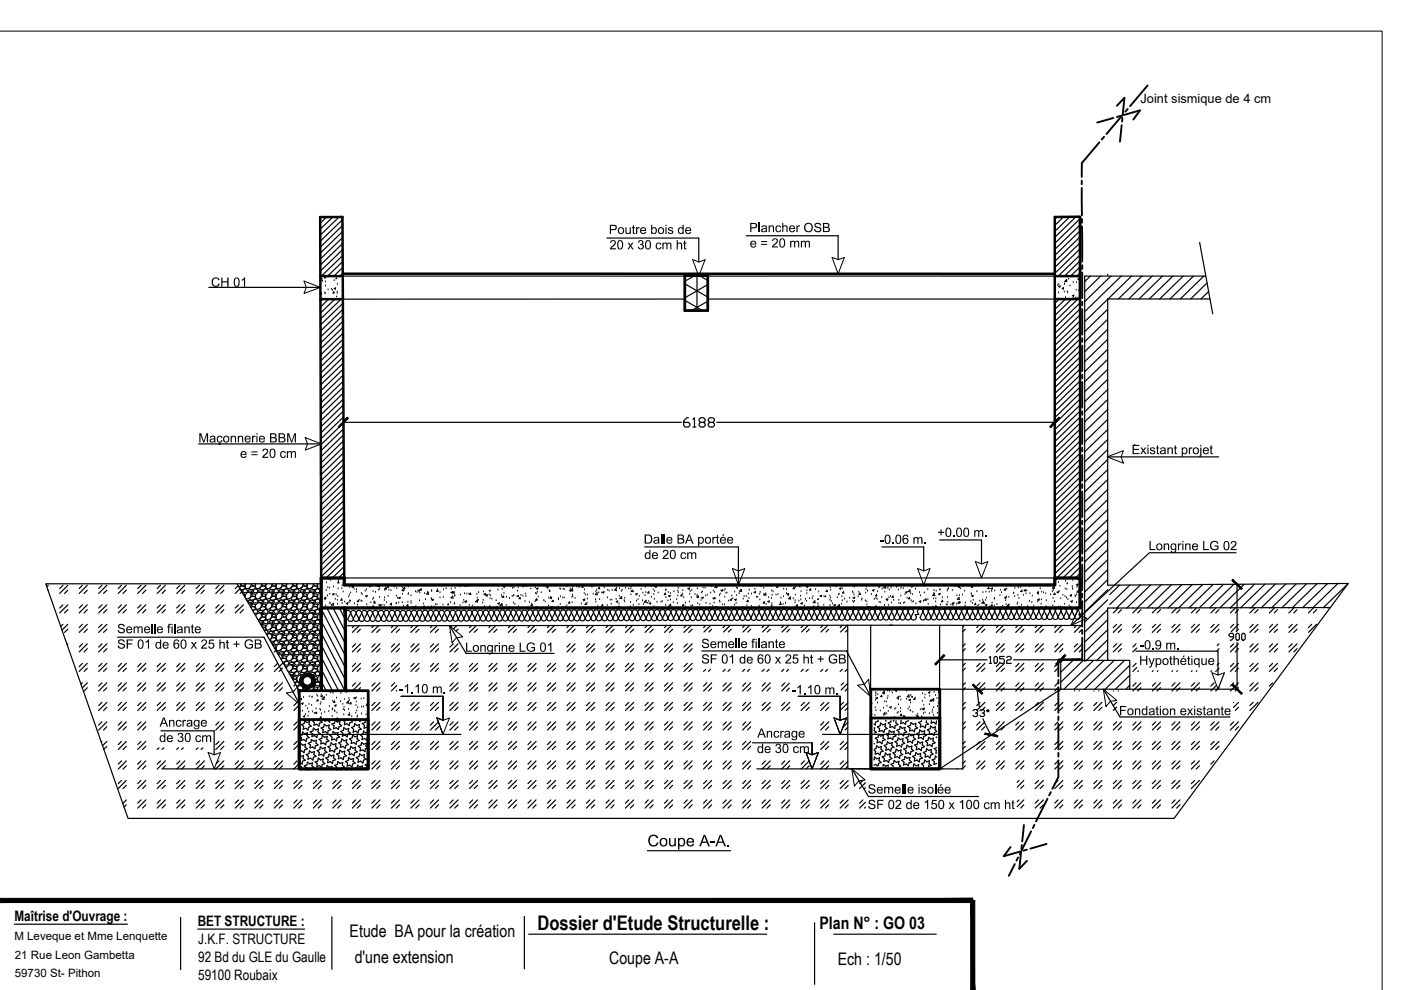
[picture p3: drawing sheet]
<svg xmlns="http://www.w3.org/2000/svg" width="297mm" height="210mm" viewBox="0 0 297 210" stroke-linecap="round" stroke-linejoin="round" font-family="sans-serif">
<defs><g id="words">
<text font-size="4.9" x="143.9" y="91.7">6188</text>
<g font-size="4.4">
<text x="259.6" y="136.9">900</text>
<text x="208.8" y="141.8">1052</text>
<text x="205.3" y="153.1">33°</text>
</g>
<text font-size="4.3" x="114" y="197.2">Dossier d'Etude Structurelle :</text>
<g font-size="3.7">
<text x="173.7" y="197">Plan N° : GO 03</text>
<text x="74.1" y="198.7">Etude BA pour la création</text>
<text x="75.2" y="204.2">d'une extension</text>
<text x="129.1" y="204.3">Coupe A-A</text>
<text x="177.6" y="204.7">Ech : 1/50</text>
</g>
<g font-size="3.1">
<text x="3.1" y="195.3">Maîtrise d'Ouvrage :</text>
<text x="41.9" y="196.3">BET STRUCTURE :</text>
<text x="42" y="204">92 Bd du GLE du Gaulle</text>
<text x="42" y="200.2">J.K.F. STRUCTURE</text>
<text x="42" y="207.8">59100 Roubaix</text>
</g>
<text font-size="2.7" x="241.8" y="21.8">Joint sismique de 4 cm</text>
<g font-size="2.4">
<text x="3.1" y="199.4">M Leveque et Mme Lenquette</text>
<text x="3.2" y="203.3">21 Rue Leon Gambetta</text>
<text x="3.1" y="207.2">59730 St- Pithon</text>
</g>
</g></defs>
<!-- layer: linteaux -->
<g fill="none" stroke="#000" stroke-width=".25">
<path d="M67.9 46v.1M69.2 46l-1.3 1.3M70.6 46l-2.7 2.6M71.9 46l-4 3.9M72.6 46.6l-4.7 4.5M72.6 47.8l-4.7 4.6M72.6 49.1l-4.7 4.6M72.6 50.4l-4.7 4.5M72.6 51.6l-4.7 4.6M72.7 52.9l-4.8 4.6M72.7 54.2l-4.6 4.3M72.7 55.4l-3.2 3.1"/>
<path d="M72.7 56.7l-1.9 1.8M72.7 58l-.6 .5M128.7 50.5h19.5v5M158.2 50h19.5v5M224.1 46l-.5 .5M225.5 46l-1.9 1.8M226.8 46l-3.2 3.1M228.1 45.9l-4.5 4.4M229 59.1h.1M229 46.4l-5.4 5.2M229 47.7l-5.4 5.2M229 49l-5.4 5.2"/>
<path d="M229 50.2l-5.4 5.2M229 51.5l-5.4 5.2M229 52.8l-5.4 5.2M229 54.1l-4.6 4.4M229 55.3l-3.3 3.2M229 56.6l-2 1.9M229 57.9l-.7 .6M230 58.5v81.7M231.2 58.5l-1.2 1.2M233.3 58.5l-3.3 3.3M235.5 58.5l-5.5 5.4M237.7 58.5l-7.7 7.6"/>
<path d="M239.9 58.5l-5 4.9M242.1 58.5l-5 4.9M244.3 58.5l-5 4.9M246.5 58.5l-5 4.9M248.7 58.5l-5 4.9M250.9 58.5l-5 4.9M253.1 58.5l-5 4.9M255.2 58.5l-5 4.9M255.9 60l-3.5 3.4M44.3 60.9h23.5M68.4 63.4l-.5 .5M69.7 63.4l-1.8 1.7"/>
<path d="M71 63.4l-3.1 3M72.3 63.4l-4.4 4.3M72.6 64.4l-4.7 4.5M72.6 65.7l-4.6 4.5M72.7 66.9l-4.7 4.6M72.7 68.2l-4.7 4.5M72.7 69.4l-4.7 4.6M72.7 70.7l-4.7 4.6M72.7 72l-4.7 4.6M72.7 73.3l-4.7 4.5M72.7 74.5l-4.7 4.6M72.7 75.8l-4.7 4.6"/>
<path d="M72.7 77l-4.7 4.6M72.7 78.3l-4.7 4.6M72.7 79.6l-4.7 4.6M224.6 63.4l-1 .9M225.9 63.4l-2.3 2.2M227.2 63.4l-3.6 3.5M228.5 63.4l-4.9 4.8M229 63h.1M229 68.1h.1M229 64.2l-5.4 5.2M229 65.5l-5.4 5.2M229 66.8l-5.4 5.2"/>
<path d="M229 68.1l-5.4 5.2M229 69.3l-5.4 5.2M229 70.6l-5.4 5.2M229 71.9l-5.4 5.2M229 73.1l-5.4 5.3M229 74.4l-5.4 5.2M229 75.7l-5.4 5.2M229 77l-5.4 5.2M229 78.2l-5.4 5.3M229 79.5l-5.4 5.2M234.8 63.5l-4.8 4.7M234.8 65.6l-4.8 4.7"/>
<path d="M234.8 67.7l-4.8 4.7M234.8 69.8l-4.8 4.8M234.8 72l-4.8 4.7M234.8 74.1l-4.8 4.7M234.8 76.2l-4.8 4.7M234.8 78.3l-4.8 4.8M256.3 61.8l-1.7 1.6M42.1 94.1h25.9M72.7 80.8l-4.7 4.6M72.7 82.1l-4.7 4.6M72.8 83.4l-4.8 4.6M72.8 84.6l-4.8 4.7"/>
<path d="M72.8 85.9l-4.8 4.6M72.8 87.2l-4.8 4.6M72.8 88.4l-4.8 4.7M72.8 89.7l-4.8 4.6M72.8 91l-4.8 4.6M72.8 92.2l-4.8 4.7M72.8 93.5l-4.8 4.6M72.8 89.5h71.7M72.8 94.8l-4.8 4.6M72.8 96l-4.8 4.7M72.8 97.3l-4.8 4.7M72.8 98.6l-4.7 4.6"/>
<path d="M72.8 99.8l-4.7 4.7M152 89.5h71.6M229 80.8h.1M229 84.6h.1M229 88.4h.1M229 89.7h.1M229 80.8l-5.4 5.2M229 82.1l-5.4 5.2M229 83.3l-5.4 5.3M229 84.6l-5.4 5.2M229 85.9l-5.4 5.2M229 87.2l-5.4 5.2"/>
<path d="M229 88.4l-5.4 5.2M229 89.7l-5.4 5.2M229 91l-5.4 5.2M229 92.3l-5.4 5.2M229 93.5l-5.4 5.2M229 94.8l-5.4 5.2M229 96.1l-5.4 5.2M229 97.4l-5.4 5.2M229 98.6l-5.4 5.2M229 99.9l-5.4 5.2M234.8 80.4l-4.8 4.8M234.9 82.6l-4.9 4.7"/>
<path d="M234.9 84.7l-4.9 4.7M234.9 86.8l-4.9 4.7M234.9 88.9l-4.9 4.8M234.9 91.1l-4.9 4.7M234.9 93.2l-4.9 4.7M234.9 95.3l-4.9 4.7M234.9 97.4l-4.9 4.8M234.9 99.6l-4.9 4.7M234.9 96.9h23.5M72.9 101.1l-4.8 4.7M72.9 102.4l-4.8 4.6M72.9 103.6l-4.8 4.7"/>
<path d="M72.9 104.9l-4.8 4.7M72.9 106.2l-4.8 4.6M72.9 107.4l-4.8 4.7M72.9 108.7l-4.8 4.7M72.9 110l-4.8 4.7M72.9 111.2l-4.8 4.7M72.9 112.5l-4.8 4.7M72.9 113.8l-4.8 4.7M72.9 115l-4.8 4.7M72.9 116.3l-4.8 4.7M72.9 117.6l-4.8 4.7M73 118.8l-3.9 3.7"/>
<path d="M136.7 116h19.9v8M187 116h8.8v5M199.2 114.5h8.9v5.1M229 102.4h.1M229 106.3h.1M229 111.4h.1M229 101.2l-5.4 5.2M229 102.4l-5.4 5.2M229 103.7l-5.4 5.2M229 105l-5.4 5.2M229 106.3l-5.4 5.2M229 107.5l-5.4 5.2"/>
<path d="M229 108.8l-5.4 5.2M229 110.1l-5.4 5.2M229 111.4l-5.4 5.2M229 112.6l-5.4 5.2M229 113.9l-5.4 5.2M229 115.2l-5.4 5.2M229 116.5l-5.4 5.2M229 117.7l-5 4.8M229 119l-3.7 3.5M234.9 101.7l-4.9 4.7M234.9 103.8l-4.9 4.7M234.9 105.9l-4.9 4.8"/>
<path d="M234.9 108l-4.9 4.8M234.9 110.2l-4.9 4.7M234.9 112.3l-4.9 4.7M234.9 114.4l-4.9 4.7M234.9 116.5l-4.9 4.8M234.9 118.7l-4.9 4.7M24.9 135.1h31.1l7.5 14.2M68.4 139.9l3.4 6.5M68.4 137.3l4.7 9.1M68.4 134.8l4.9 9.4M68.4 132.2l4.9 9.4M68.4 129.7l4.9 9.4"/>
<path d="M69.3 128.9l4 7.6M70.6 128.9l2.7 5.1M72 128.9l1.3 2.5M73 120.1l-2.6 2.4M73 121.4l-1.2 1.1M73.3 128.9h.1M98.8 138.5h18.7M148.8 138h30.7l5.1 9.7M229 120.3h.1M229 124.1h.1M229 120.3l-2.3 2.2M229 121.6l-1 .9"/>
<path d="M234.9 120.8l-4.9 4.7M234.9 122.9l-4.9 4.7M234.9 125l-4.9 4.8M234.9 127.2l-4.9 4.7M234.9 129.3l-4.9 4.7M234.9 131.4l-4.9 4.7M234.9 133.5l-4.9 4.8M234.9 135.7l-4.7 4.5M234.9 137.8l-2.4 2.3M234.9 139.9l-.2 .1M237.3 124.1l-2 2M239.6 124.1l-4.3 4.1"/>
<path d="M240.8 138.1h17.4v5M241.8 124l-5.1 4.9M244 124l-5.1 4.9M246.2 124l-5.1 4.9M248.4 124l-5.1 4.9M250.6 124l-5.1 4.9M252.8 123.9l-5.1 5M255 123.9l-5.1 5M257.2 123.9l-5.1 5M259.4 123.9l-5.1 5M261.6 123.9l-5.1 5M263.8 123.9l-5.2 5"/>
<path d="M266 123.9l-5.2 5M268.2 123.8l-5.2 5.1M270.4 123.8l-5.2 5.1M272.6 123.8l-5.2 5.1M274.8 123.8l-5.2 5.1M277 123.8l-5.2 5.1M279.2 123.8l-5.2 5.1M281.4 123.8l-5.2 5.1M283.6 123.7l-5.2 5.2M285.8 123.7l-5.2 5.2M34.1 155h11.3v5M68.4 145l.7 1.4"/>
<path d="M68.4 142.4l2.1 4M85.1 147.7h8.8v5M169.3 147.7h8.8v5M172.2 157.5v2.5M225.3 140l-.4 .4M227.5 140l-2.6 2.5M229.7 140l-4.8 4.6M231.9 140l-6.3 6.1M234.1 140l-6.3 6.1M236.2 140l-6.3 6.1M237.5 152h23.3M238.4 140l-6.3 6.1"/>
<path d="M239.5 141.1l-5.2 5M239.5 143.2l-3 2.9M239.5 145.3l-.8 .8M184.1 168.9h23.4"/>
</g>
<!-- layer: HACHURES BBM -->
<g fill="none" stroke="#000" stroke-width=".21">
<path d="M67.9 59.2l.4-.1-.1 .3zM68.4 59.6h.1M68.8 59h.1M69 59.8h.1M69.1 59h.1M70.9 59.5h.1M71.2 59.2h.1M71.4 59.1h.1M71.6 58.6h.1M223.7 58.6h.1M223.7 59.7h.1M225.7 58.7h.1"/>
<path d="M225.8 59.6l.4 .1v-.4l-.4 .4M226.3 58.7h.1M226.6 59.2h.1M227.5 59.9h.1M228.2 59.9h.1M228.5 59.2l.4-.2-.1 .3zM228.9 58.8h.1M67.9 62.2l.2-.2v.5h-.2M68.3 63.4h.1M68.9 62.1h.1M68.9 62.3h.1M69 60.6h.1"/>
<path d="M69.6 61.4h.1M70.3 61.3h.1M70.4 61.6h.1M70.8 61.9l.1 .3-.3-.1zM70.8 61.2l.4-.2-.1 .3zM71.4 63h.1M71.5 61.9h.1M71.5 62.2h.1M71.5 60.3h.1M72.6 62.8h.1M72.6 61h.1M224.3 60.5h.1"/>
<path d="M224.4 62.1h.1M224.4 60.7l.4-.1-.1 .3zM224.5 60.3h.1M225.5 61v.3l-.3-.1zM225.6 61.9h.1M225.7 60.3h.1M225.7 60.2h.1M225.9 63.1h.1M226.3 61.9h.1M226.4 62.1h.1M226.9 60.6h.1M227.4 62.7l.3-.1-.1 .3z"/>
<path d="M227.5 63.2h.1M228.1 63.4h.1M228.1 63.2h.1M228.2 61.5h.1M228.5 63.2h.1M228.9 61.3l.1 .3-.3-.1zM68.1 123.2l.2-.2 .1 .3h-.3M68.1 128.3h.1M68.2 126.5h.1M68.2 127.5h.1M68.9 127.2h.1M69 126.7v.3l-.3-.1z"/>
<path d="M69.1 128.5h.1M69.1 126.8h.1M69.2 125.2h.1M69.2 123.6h.1M69.3 122.8h.1M69.4 126.4h.1M69.5 124.6h.1M69.8 122.5l-.2 .2 .4 .1v-.3M69.9 124.7h.1M69.9 126h.1M69.9 127.8h.1M70 128.1h.1"/>
<path d="M70.1 123.1h.1M70.3 128.3l.3-.4 .1 .4zM70.5 126l.4-.2-.2 .3zM70.7 124.5h.1M70.8 122.7h.1M71.1 127.1h.1M71.3 126.1h.1M71.5 127.3h.1M71.6 128.1h.1M71.6 126.5h.1M71.7 124.9h.1M71.7 123.2h.1"/>
<path d="M71.8 123.3v.3h-.2zM71.8 122.5h.2M71.9 122.9h.1M72.5 124.8h.1M72.5 127v.3l-.3-.1zM72.5 124.2h.1M72.5 127.9h.1M72.8 125.5h.1M72.9 128.8h.1M73 122.6h.1M73.1 127.6h.1M73.4 127.9l.4-.1-.1 .3z"/>
<path d="M73.9 126.6h.1M74 127.8h.1M74.1 126.2h.1M74.1 124.5h.1M74.1 127.4h.1M74.3 127.5h.1M74.3 125.7h.1M74.6 124.4l.3-.1v.3zM75.1 124.9h.1M75.1 128.1h.1M75.6 125.6h.1M75.6 125h.1"/>
<path d="M75.7 128.9l.1-.2 .1 .2M75.8 128.3h.1M76 127.3v.3l-.3-.1zM76.1 127.2h.1M76.5 127.4h.1M76.6 125.8h.1M76.7 124.2h.1M76.7 127.5h.1M76.8 126.1h.1M77.4 125.3h.1M77.5 126.4l.4-.1-.1 .2zM77.7 125h.1"/>
<path d="M77.8 128.2h.1M77.9 128.7h.1M78.5 124.5h.1M78.6 127.8h.1M78.7 124l-.1 .2h.3l-.1-.2M79 128.7h.1M79 127.1h.1M79.1 125.4h.1M79.1 128.6h.1M79.2 126.8h.1M79.3 127.6h.1M79.5 127.6v.3l-.3-.1z"/>
<path d="M79.6 125.6h.1M80.3 125.1h.1M80.3 124l-.3 .3 .4 .1v-.4M80.4 128.3h.1M80.4 128.3l.4-.1-.1 .3zM80.4 126.7h.1M80.5 124.9h.1M81 128.3h.1M81.3 124.1h.1M81.5 128.4h.1M81.5 127.3h.1M81.5 126.8h.1"/>
<path d="M81.6 125.2h.1M81.6 124.8l.3-.1v.3zM81.7 124.7h.1M81.9 127.7h.1M82.3 126.4h.1M82.3 124.2v.3h-.3zM82.5 125.1h.1M82.9 125.2h.1M83 128.4h.1M83 127.9v.3h-.3zM83.6 124.5h.1M84 128h.1"/>
<path d="M84 126.4h.1M84.1 127.9h.1M84.1 124.8h.1M84.3 126.8h.1M84.5 126.8l.4-.2-.1 .3zM84.5 127.8h.1M85.3 124.6h.1M85.3 127.8h.1M85.4 126h.1M85.5 125.4h.1M85.6 128.5h.1M85.6 124.7v.5h-.4z"/>
<path d="M85.8 124.5v.3h-.3zM86.5 128.2v.3h-.3zM86.5 127.7h.1M86.5 126.1h.1M86.6 125.9h.1M86.6 124.4h.1M86.6 124.1h.1M87.2 127.5h.1M87.2 127.9h.1M87.2 126.3h.1M87.4 128.7l.4-.1-.1 .3zM88.1 125.5h.1"/>
<path d="M88.1 124.1h.1M88.2 128.6h.1M88.4 125.6h.1M88.6 125.2l.3-.1v.3zM88.9 127.4h.1M89 125.7h.1M89.1 124.1h.1M89.3 124.8v.3h-.2zM89.8 128.1h.1M89.8 128.7h.1M90 128.5v.3h-.3zM90 125.8h.1"/>
<path d="M90.2 127.1h.1M90.4 126l.4-.4 .1 .4zM90.7 125.6h.1M90.8 128.7h.1M91.4 128.6h.1M91.4 127h.1M91.5 127h.1M91.5 125.2h.1M91.5 125.4h.1M91.5 127.2l.4-.2-.1 .3zM92 128.7h.1M92.4 128.2h.1"/>
<path d="M92.7 128.3h.1M92.7 125h.1M92.8 125.1v.3h-.3zM92.8 125.4h.1M93.3 126.7h.1M93.3 125.7h.1M93.4 128.8h.1M93.4 128.9h.1M93.9 128.3h.1M94 126.7h.1M94.1 125h.1M94.6 124.8h.1"/>
<path d="M94.9 128.3h.1M95.1 128.2h.1M95.5 127.8h.1M95.6 126.8l.4-.4 .1 .4zM95.6 125.6l.4-.2-.1 .3zM95.7 124.9h.1M95.9 125.8h.1M96.3 125.4v.3h-.3zM96.3 128.1h.1M96.4 128h.1M96.4 126.3h.1M96.4 126.4h.1"/>
<path d="M96.5 124.7h.1M96.7 128.9h.1M97.5 128.4h.1M97.6 126.2h.1M97.6 124.4h.1M98.2 127.8h.1M98.3 127.3h.1M98.5 125.9h.1M98.5 124.4h.1M98.5 127.5l.4-.1-.1 .3zM98.9 124.2h.1M98.9 127.6h.1"/>
<path d="M99 126h.1M99 124.4h.1M99.4 125.9h.1M99.5 128.3h.1M99.7 124l.3 .2v-.2M99.8 125.7v.3h-.3zM100.1 128.5h.1M100.5 124.1h.1M101.1 126h.1M101.2 126.8h.1M101.2 127.2l.1 .4h-.5zM101.2 127.4h.1"/>
<path d="M101.4 128.9h.1M101.4 127.3h.1M101.5 125.6h.1M102.3 127.9h.1M102.5 127.3h.1M102.5 125.5h.1M102.6 126l.4-.2-.1 .3zM102.8 128.6h.1M103.1 124.2h.1M103.3 126v.4l-.3-.1zM103.7 126.1h.1M103.7 125.4h.1"/>
<path d="M103.8 128.6h.1M103.9 127h.1M104 125.3h.1M104 126.3h.1M104.3 127h.1M105.2 127.4h.1M105.4 128.7h.1M105.5 127.9l.4-.1-.1 .3zM105.6 125.1h.1M105.7 124.3h.1M106.1 128.6h.1M106.3 126.2h.1"/>
<path d="M106.4 128.2h.1M106.4 126.6h.1M106.4 128l.1 .5-.5-.1zM106.5 125h.1M106.7 124.4l.4-.1-.1 .3zM106.8 126.4v.3l-.3-.1zM106.9 125.8h.1M107.3 128.4h.1M107.4 126.6h.1M108 128.8h.1M108 126.9h.1M108.3 124.4h.1"/>
<path d="M108.6 126.5h.1M108.7 124.7h.1M108.9 127.9h.1M108.9 126.3h.1M109 124.6h.1M109.2 128.2h.1M109.6 126.4l.4-.2-.1 .3zM109.7 125.3h.1M109.9 124.6h.1M109.9 128.6h.1M110.3 126.7v.3l-.3-.1zM110.5 126.2h.1"/>
<path d="M110.9 126.4h.1M110.9 124.5h.1M111.3 127.6h.1M111.4 125.9h.1M111.4 124.3h.1M111.5 126.5h.1M111.5 128.9h.1M111.7 124.3h.1M112.3 127.8h.1M112.6 124.9h.1M112.6 128.3l.3-.1-.1 .3zM112.7 128.1h.1"/>
<path d="M113.5 127.6h.1M113.5 124.6h.1M113.5 125.8h.1M113.7 125.9h.1M113.7 124.8l.4-.1-.1 .3zM113.8 127v.3l-.3-.1zM113.8 128.8h.1M113.9 127.2h.1M113.9 125.6h.1M114.1 126.6h.1M114.8 125.7h.1M115.1 124.1h.1"/>
<path d="M115.3 127.4h.1M115.4 124.4h.1M115.6 127.6h.1M115.8 124.4l.4-.3v.4zM116.1 124.7h.1M116.3 128.5h.1M116.4 126.8h.1M116.4 125.2h.1M116.6 125.4h.1M116.6 126.8l.4-.2-.1 .3zM116.7 126.7h.1M117.1 128.9h.1"/>
<path d="M117.2 127.3l.1 .3-.3-.1zM117.7 124.2h.1M118.3 128.7h.1M118.4 126.9h.1M118.4 127.1h.1M118.7 124.9h.1M118.8 128.2h.1M118.8 126.5h.1M118.9 124.9h.1M119.3 126.8h.1M119.4 124.9h.1M119.6 128.7l.3-.1-.1 .3z"/>
<path d="M119.6 126.8h.1M119.7 125h.1M120 124l-.1 .2h.2v-.2M120.2 128.5h.1M120.3 124.3h.1M120.7 125.2l.4-.2-.1 .3zM120.8 127.6v.3h-.3zM120.9 124.9h.1M121.3 126.7h.1M121.3 127.8h.1M121.3 125h.1M121.4 126.2h.1"/>
<path d="M121.4 124.9v.4h-.4zM121.4 124.5h.1M121.5 126.5h.1M121.9 126.9h.1M122.2 124.5h.1M122.7 124.6h.1M122.9 124.4h.1M123.3 128.1h.1M123.6 124.2v.3h-.3zM123.6 127.1l.4-.1-.1 .3zM123.8 127.4h.1M123.9 125.8h.1"/>
<path d="M123.9 124.2h.1M123.9 125.1h.1M124.1 126.2h.1M124.3 127.9v.3h-.3zM124.5 127.9h.1M124.5 126.1h.1M124.5 127h.1M125.5 124.5h.1M125.8 126h.1M125.8 124.2h.1M126.2 128.7h.1M126.3 127.1h.1"/>
<path d="M126.3 125.5h.1M126.3 127.6h.1M126.5 125.2h.1M126.6 125.7v.4h-.4zM126.8 128.6h.1M126.9 125.7h.1M127 124.1h.1M127.1 124.5v.3h-.3zM127.1 127.1h.1M127.6 125.7h.1M127.7 128.2l.1 .3h-.3zM127.7 125.6l.4-.2-.1 .3z"/>
<path d="M128.1 124.6h.1M128.7 128.4h.1M128.8 126.8h.1M128.8 125.2h.1M129.1 125.3h.1M129.4 127.2h.1M129.6 128.1h.1M129.7 127.2h.1M129.8 125.2h.1M130.6 124.8v.3h-.3zM130.6 127.1h.1M130.6 127.5l.4-.1-.1 .3z"/>
<path d="M130.7 125.3h.1M130.7 124.7h.1M131.2 128.8h.1M131.2 128.1h.1M131.2 128.5l.1 .3h-.3zM131.3 126.4h.1M131.4 124.8h.1M131.7 125.4h.1M131.8 126.5v.4h-.4zM131.9 124l.2 .2v-.2M131.9 125.2h.1M132.3 127.3h.1"/>
<path d="M132.4 127.6h.1M132.5 126.8h.1M132.6 124.7h.1M133.3 124.9h.1M133.6 128.7h.1M133.7 127.7h.1M133.7 124.9h.1M133.8 126.1h.1M133.8 124.5h.1M134.1 125.1v.3h-.3zM134.3 128.3h.1M134.3 125.5h.1"/>
<path d="M134.7 128.9h.1M134.8 126l.3-.2-.1 .3zM134.9 127.4h.1M135.3 127.1h.1M135.5 128.2h.1M135.5 124.2h.1M135.5 126.4h.1M135.9 125h.1M136.2 127.4h.1M136.3 125.7h.1M136.3 124.1h.1M136.4 128.2h.1"/>
<path d="M136.8 126.3h.1M136.8 124.5h.1M136.9 125.6h.1M137 127.3v.4h-.4zM137.3 127.9h.1M137.5 127.5h.1M137.6 125.4v.3h-.3zM137.7 127.9l.3-.1-.1 .3zM138.1 124.3h.1M138.1 126.6h.1M138.5 125.1h.1M138.6 126h.1"/>
<path d="M138.7 128.6h.1M138.7 127h.1M138.8 125.4h.1M138.8 124.4l.4-.1-.1 .3zM139.3 127.7h.1M139.5 125.7h.1M139.9 124.1h.1M140.2 127.7h.1M140.4 127.5h.1M141 126.1h.1M141.1 125.7v.3h-.3zM141.1 125.2h.1"/>
<path d="M141.1 128.3h.1M141.2 126.7h.1M141.3 125.1h.1M141.6 127.4h.1M141.7 125.6h.1M141.8 126.4l.3-.2-.1 .3zM142.1 125.8h.1M142.1 127.2h.1M142.2 128.1v.4h-.4zM142.8 127.8h.1M142.9 125.5h.1M143.5 127.1h.1"/>
<path d="M143.7 128h.1M143.7 125.3h.1M143.7 126.4h.1M143.8 124.7h.1M143.8 125.7h.1M144.6 126v.4l-.3-.1zM144.7 128.3l.3-.1-.1 .3zM144.7 126h.1M144.8 125.2h.1M145 126.7h.1M145.3 128.7h.1M145.4 127.9h.1"/>
<path d="M145.8 124.8l.4-.1-.1 .2zM146.2 127.6h.1M146.2 126h.1M146.3 124.4h.1M146.3 125.4h.1M146.5 128.5h.1M146.6 126.7h.1M146.6 125.2h.1M146.8 128.4h.1M147.3 126.1h.1M147.4 128.9h.1M147.8 126.6h.1"/>
<path d="M147.8 126.2h.1M147.8 124.8h.1M147.9 128h.1M148 126.4l.1 .3-.3-.1zM148.3 128.3h.1M148.6 127.3h.1M148.7 125.7h.1M148.8 124.1h.1M148.8 126.7l.3-.1-.1 .3zM148.9 125.5h.1M149.1 124.6h.1M149.5 124.7h.1"/>
<path d="M149.6 126.3h.1M149.7 127.9h.1M150 126.2h.1M150.5 128.1h.1M150.7 125.7h.1M150.9 124.4h.1M151.1 128.6h.1M151.2 127h.1M151.2 125.3h.1M151.4 127.9h.1M151.5 125.6h.1M151.6 126.7v.3h-.3z"/>
<path d="M151.7 128.7l.3-.1-.1 .3zM151.9 124.1l.1 .5-.4-.1zM152.3 124.2h.1M152.5 127.5h.1M152.6 126.3h.1M152.6 127.7h.1M152.7 125.9h.1M152.9 125.2l.3-.2-.1 .3zM153.1 128.2h.1M153.5 125.3h.1M153.6 128.2h.1M153.7 126.6h.1"/>
<path d="M153.7 125h.1M153.9 125.8h.1M154.1 125.7h.1M154.5 127.4h.1M155.1 127v.3l-.3-.1zM155.2 126.4h.1M155.4 127h.1M155.8 128.3h.1M155.8 125.5h.1M155.8 127.1l.3-.1-.1 .3zM156.1 127.9h.1M156.1 126.3h.1"/>
<path d="M156.2 124.7h.1M156.3 124.8h.1M156.7 125.8h.1M157.1 124.9l.1 .5-.4-.1zM157.5 128.8h.1M157.6 127h.1M157.8 126.5h.1M158.2 126.5h.1M158.4 128.4h.1M158.5 127.3l.1 .3-.3-.1zM158.6 127.6h.1M158.7 125.9h.1"/>
<path d="M158.7 124.3h.1M158.8 126.9h.1M158.8 125.1h.1M159.2 124.3h.1M159.3 126h.1M159.3 128.6h.1M159.9 125.6l.3-.2-.1 .3zM160.1 125h.1M160.4 126.6h.1M160.6 126.6h.1M161 128.5h.1M161 128.8h.1"/>
<path d="M161.1 126h.1M161.1 127.2h.1M161.2 125.6h.1M161.3 124l-.2 .2h.3v-.2M161.9 124.7h.1M161.9 126.1h.1M162 127.6l.1 .3h-.3zM162.4 125.7v.5l-.4-.1zM162.4 128.2h.1M162.8 127.5l.3-.1-.1 .3zM163 126.7h.1M163.5 128.5h.1"/>
<path d="M163.6 128.6h.1M163.6 126.9h.1M163.6 125.3h.1M163.6 128h.1M163.7 128.4h.1M163.7 126.2h.1M163.9 125.5h.1M164 124l.2 .2v-.2M164.5 126.2h.1M164.9 124.2v.3h-.3zM164.9 126.1h.1M165 124.3h.1"/>
<path d="M165.5 127.8h.1M165.5 127.9l.1 .3h-.3zM165.6 126.8h.1M166 128.2h.1M166.1 126.5h.1M166.2 124.9h.1M166.2 128.8h.1M166.2 124.2h.1M166.5 127.9h.1M166.7 125h.1M166.8 125.8h.1M166.9 126l.3-.2-.1 .3z"/>
<path d="M167.1 126.3h.1M167.6 126.5v.5h-.4zM168.2 126.9h.1M168.4 124.5v.3h-.3zM168.6 127.8h.1M168.6 127.4h.1M168.6 126.2h.1M168.7 124.6h.1M168.8 128.9h.1M169 128.2l.1 .3h-.3zM169.4 127.4h.1M169.6 124.5h.1"/>
<path d="M169.7 126.4h.1M169.8 127.2h.1M169.8 127.9l.3-.1-.1 .3zM169.8 125.4h.1M170.4 128.9h.1M170.5 128.5h.1M170.8 127.1h.1M171 124.4l.3-.1-.1 .2zM171 127.5h.1M171.1 125.9h.1M171.1 125.3h.1M171.1 124.3h.1"/>
<path d="M171.6 127h.1M171.9 124.8v.3h-.3zM172.2 127h.1M172.3 126.5h.1M172.4 124h.1M172.5 128.5l.1 .3h-.3zM172.8 127.4v.4h-.4l.3-.4M172.9 125h.1M173.4 127.2h.1M173.4 128h.1M173.4 128.5h.1M173.5 128.7h.1"/>
<path d="M173.6 127.1h.1M173.6 125.5h.1M173.9 126.4l.3-.2-.1 .3zM174.7 128.3h.1M174.7 126.5h.1M174.9 126.6h.1M175.1 126.5h.1M175.4 125.1v.3h-.3zM175.9 124.1h.1M175.9 126.4h.1M176 127.3h.1M176 128.9h.1"/>
<path d="M176 128.4h.1M176 124.6h.1M176.1 126.8h.1M176.1 125.2h.1M176.2 127.5h.1M176.5 128.1h.1M176.8 128.3l.3-.1-.1 .3zM177.2 124.5h.1M177.6 126.7h.1M177.6 128.6l.4-.4v.4zM177.8 126.1h.1M177.9 126h.1"/>
<path d="M178 124.8l.3-.2-.1 .3zM178.4 128.1h.1M178.5 126.5h.1M178.5 124.2h.1M178.6 124.9h.1M178.6 127.4h.1M178.8 125.4l.1 .3h-.3zM179.1 124.2h.1M179.1 127h.1M179.6 127.6h.1M180.2 126.8h.1M180.7 125.5h.1"/>
<path d="M180.8 127.5h.1M180.9 125.7h.1M180.9 126.7l.3-.1-.1 .3zM180.9 128.7h.1M181 127.7h.1M181 126.1h.1M181.1 124.5h.1M181.1 124.3h.1M181.2 127.5h.1M181.9 126.5h.1M182.1 125.6h.1M182.3 125.7l.1 .4-.3-.1z"/>
<path d="M182.7 127.2h.1M182.8 127h.1M183.5 127.4h.1M183.5 125.8h.1M183.6 124.2h.1M183.6 125h.1M183.7 124.5h.1M183.8 127.6h.1M183.8 128.3h.1M183.8 128.7l.3-.1-.1 .3zM183.9 125.3h.1M184.5 128.8h.1"/>
<path d="M184.8 126.1h.1M185 125.2l.3-.2-.1 .3zM185.4 127.1h.1M185.7 128.6h.1M185.7 126.8h.1M185.9 126.1v.3l-.3-.1zM185.9 128.7h.1M186 127.1h.1M186 125.5h.1M186.3 124.6h.1M186.4 127.7h.1M186.4 124.5h.1"/>
<path d="M186.6 127.8h.1M187 126.7h.1M187 124.9h.1M187.5 128.4h.1M187.6 125.6h.1M187.7 124.2l-.4 .4M187.7 124.2l.1 .5-.4-.1M187.9 127.1l.3-.1-.1 .3zM188 127.2h.1M188.2 124.7h.1M188.4 128.3h.1M188.5 126.7h.1"/>
<path d="M188.5 125.1h.1M188.8 126.4h.1M188.9 124.7h.1M189 127.8h.1M189.3 126.4l.1 .3-.3-.1zM189.5 127.3h.1M190.1 124.5h.1M190.5 125.1h.1M190.6 127.3h.1M190.6 128h.1M190.9 128h.1M191 126.4h.1"/>
<path d="M191 124.7h.1M191.5 124.8h.1M191.6 127.9h.1M191.8 127.8h.1M191.9 126h.1M192 125.6l.3-.2-.1 .3zM192.3 126.8h.1M192.5 125.4l.4-.4 .1 .5zM192.8 126.7l.1 .3h-.3zM193.1 125.9h.1M193.2 124.1h.1M193.2 127.4h.1"/>
<path d="M193.3 124.6h.1M193.4 127.7h.1M193.4 126.1h.1M193.5 124.4h.1M193.7 127.5h.1M194.1 124.9h.1M194.2 128h.1M194.9 127.5l.3-.1-.1 .3zM195 125.6h.1M195.2 126.3h.1M195.8 127.5h.1M195.9 127.3h.1"/>
<path d="M196 125.7h.1M196 124.1h.1M196.1 124.1h.1M196.2 124l.1 .2 .1-.2M196.3 127l.1 .3-.3-.1zM196.7 125h.1M196.7 127.1h.1M196.8 128.2h.1M197.7 126.2l.4-.4 .1 .5zM197.8 128.7h.1M198 127h.1M198 125.8h.1"/>
<path d="M198 125.2h.1M198.4 128.6h.1M198.4 127.6h.1M198.4 127h.1M198.5 125.3h.1M198.5 128.7h.1M199 126l.3-.2-.1 .3zM199.2 125.1h.1M199.3 125.1h.1M199.4 128.3h.1M199.8 126.7h.1M199.8 127.3l.1 .3h-.3z"/>
<path d="M200.6 128.2h.1M200.8 128.3h.1M200.9 125.3h.1M200.9 126.7h.1M200.9 125h.1M201 127.7h.1M201.1 124.8h.1M201.6 128.3h.1M201.9 127.9l.4-.1-.2 .3zM201.9 125.2h.1M202 128.4h.1M202.6 124l-.2 .2h.3v-.2"/>
<path d="M202.8 128.1h.1M202.9 126.3h.1M203.1 124.4l.3-.2-.1 .3zM203.3 127.6l.1 .3h-.3zM203.3 126.7l.1 .4h-.4zM203.4 127.9h.1M203.4 126.3h.1M203.5 124.7h.1M203.5 127.8h.1M203.6 127.8h.1M203.7 124.8h.1M204.1 126.2h.1"/>
<path d="M204.2 124.4h.1M204.5 125.3h.1M204.6 128.5h.1M204.7 127.9h.1M204.7 128.8h.1M205.4 124.3h.1M205.9 127.6h.1M205.9 126h.1M206 125.9h.1M206 124.3h.1M206 126.3l.3-.1-.1 .3zM206.1 124.2l.1 .3h-.3z"/>
<path d="M206.2 127.9h.1M206.3 127.3h.1M206.5 124.3h.1M206.8 127.9l.1 .3h-.3zM207.1 125.4h.1M207.2 128.6h.1M207.5 128.3h.1M207.8 127.5h.1M208.3 127.3h.1M208.4 125.6h.1M208.5 127.5l.1 .4h-.4zM208.8 128.1h.1"/>
<path d="M208.9 128.3l.4-.1-.1 .3zM209 127.3h.1M209 125.5h.1M209.2 126.8h.1M209.6 124.5l.1 .3h-.3zM209.7 125.6h.1M209.8 128.7h.1M210.1 124.8l.3-.2-.1 .3zM210.3 125.4h.1M210.3 128.2l.1 .3h-.3zM210.3 127.8h.1M210.8 128.5h.1"/>
<path d="M210.8 127.1h.1M210.8 126.9h.1M210.9 125.3h.1M211.4 128.2h.1M212 126.3h.1M212.1 125.1h.1M212.3 125.7h.1M212.4 128.8h.1M212.6 128.6h.1M213 126.7l.3-.1-.1 .3zM213.1 124.8l.1 .3h-.3zM213.2 127.4h.1"/>
<path d="M213.3 128.2h.1M213.4 126.5h.1M213.4 124.9h.1M213.7 128.3l.1 .4h-.4zM213.8 128.5l.1 .3h-.3zM213.8 128.4h.1M213.9 126.6h.1M214 128.3h.1M214.9 125.8h.1M215.1 126.5h.1M215.2 124.7h.1M215.7 128.2h.1"/>
<path d="M215.8 127.9h.1M215.8 126.3h.1M215.9 124.6h.1M215.9 128.7l.4-.1-.1 .3zM216 126.9h.1M216.4 124.6h.1M216.6 128.4h.1M216.6 125.1l.1 .3h-.3zM217 126.2h.1M217.1 125.2l.4-.2-.2 .3zM217.2 128.9h.1M217.5 125.9h.1"/>
<path d="M217.7 125.3h.1M217.9 128.6h.1M218.2 124.3h.1M218.3 127.5h.1M218.4 125.9h.1M218.4 124.3h.1M218.8 127.8h.1M218.9 126.4h.1M219.2 128.5h.1M219.5 124.1h.1M220 127.6h.1M220 127.1l.4-.1-.1 .3z"/>
<path d="M220 125.8h.1M220.1 126h.1M220.1 125.4l.1 .3h-.3zM220.5 124.8h.1M220.7 128.8h.1M220.7 128.1h.1M220.8 127.2h.1M220.9 125.5h.1M221.3 125.7h.1M221.7 125.9h.1M221.8 128.6h.1M221.8 127.4h.1"/>
<path d="M222.1 124.2h.1M222.7 126.1h.1M223.1 125.4h.1M223.2 128.5h.1M223.3 126.8h.1M223.3 125.2h.1M223.4 124.3h.1M223.5 124.3v.5l-.4-.1zM223.6 127.6h.1M223.6 128.9h.1M223.6 125.7l.1 .4-.3-.1zM223.7 123.6h.1"/>
<path d="M224.1 125.6l.4-.2-.1 .3zM224.4 123.5h.1M224.4 128.7h.1M224.6 125.4h.1M224.7 124.3h.1M224.8 128.7h.1M224.9 127h.1M225.3 126.2h.1M225.7 128.1h.1M225.8 126.5h.1M225.9 124.9h.1M225.9 123.2h.1"/>
<path d="M226.1 126.8h.1M226.2 125h.1M226.2 123.8h.1M226.3 123.7h.1M226.3 122.5l-.1 .2h.3v-.2M226.4 127.1h.1M226.7 128.5h.1M227 128.8h.1M227 127.5l.4-.1-.1 .3zM227.1 126.1l.1 .3-.3-.1zM227.3 124.4h.1M227.4 124.9h.1"/>
<path d="M227.5 123.1h.1M228 126.3h.1M228 126.5h.1M228.2 124l.3-.2v.3zM228.2 127.8h.1M228.3 126.1h.1M228.3 125.5l.4-.4 .1 .5-.5-.1M228.4 124.5h.1M228.4 122.9h.1M228.7 123h.1M228.9 123.8h.1M63.4 147h.1"/>
<path d="M63.5 147l-.1 .5M63.5 151.7h.1M63.6 147.7h.1M63.6 150.8h.1M63.9 148l.1 .3h-.3zM63.9 149.2l.4-.2-.1 .3zM64.2 150.8h.1M64.4 147.9h.1M64.6 151.7v.3h-.3zM64.8 151.5h.1M64.8 149.7h.1M65.2 150.3h.1"/>
<path d="M65.3 151.9h.1M65.5 151h.1M65.5 149.3h.1M65.6 147.7h.1M66.1 149.6h.1M66.1 147.8h.1M66.2 147.8h.1M66.2 150.9h.1M66.6 151.2h.1M66.8 151.1l.4-.1-.1 .3zM67 150.3h.1M67.2 147.4h.1"/>
<path d="M67.3 147.7h.1M67.4 148.3v.3h-.2zM67.8 150.4h.1M67.9 149.3h.1M67.9 152.2h.1M68 150.6h.1M68 147.6l.4-.1-.1 .3zM68 149h.1M68.1 152v.3h-.3zM68.1 147.4h.1M68.2 151.4h.1M68.7 147.8v.5l-.4-.1z"/>
<path d="M68.8 147.9h.1M68.8 151h.1M69.2 147.4h.1M69.7 150.8h.1M69.8 149.8h.1M70 146.9h.1M70.4 151.9h.1M70.4 150.5h.1M70.5 150.3h.1M70.5 148.6h.1M70.6 147h.1M70.9 148.6l.1 .3h-.3z"/>
<path d="M70.9 150.7h.1M70.9 149.6l.4-.1-.1 .2zM71 148.9h.1M71 150.9h.1M71.4 148h.1M71.4 152.6l.2-.3v.3M71.4 151.2h.1M71.5 152.4h.1M72.2 148.8h.1M72.3 147h.1M72.7 149.3h.1M72.8 150.4h.1"/>
<path d="M72.9 151.6h.1M72.9 150h.1M73 148.3h.1M73 150.6h.1M73.1 146.7h.1M73.5 146.8h.1M73.8 151.5l.4-.1-.1 .3zM73.9 150.4h.1M73.9 148.6v.5l-.4-.1zM74 148.1h.1M74 148.5h.1M74 151.3h.1"/>
<path d="M74.4 148.9l.1 .3h-.3zM74.6 152h.1M75 148l.4-.1-.1 .3zM75.3 146.6h.1M75.4 151.2h.1M75.5 149.6h.1M75.5 148h.1M75.5 148.8h.1M75.6 150.7h.1M75.7 152.1h.1M75.8 151.8h.1M75.8 150h.1"/>
<path d="M76.6 148.2h.1M76.7 151.4h.1M76.7 149.9h.1M77.1 149.9h.1M77.1 148.1h.1M77.6 151.6h.1M77.9 152.5h.1M77.9 149.2v.4l-.3-.1zM77.9 150.9h.1M78 149.2h.1M78 147.6h.1M78.1 149.9l-.2 .1 .2 .1"/>
<path d="M184.6 151.5l.3-.1-.1 .3-.2-.1M184.7 150h.1M184.7 149.3h.1M184.8 151h.1M184.9 149.2h.1M185.5 151.7h.1M185.6 150.1h.1M185.6 148.5h.1M185.7 146.8h.1M185.7 147.5h.1M185.7 148l.3-.1v.3zM185.7 150.7h.1"/>
<path d="M185.7 147.1h.1M186.1 149.1h.1M186.1 147.3h.1M186.6 150.8h.1M186.9 147.4l.1 .3h-.3zM187.3 150.1h.1M187.4 147.2h.1M187.4 151.7h.1M187.5 146.5l.1 .5-.5-.1zM187.6 148.8h.1M187.6 151.1l.1 .3h-.3zM187.9 148.8h.1"/>
<path d="M188 151.4h.1M188 152.2l.2-.1v.1M188.1 149.7h.1M188.1 148.1h.1M188.2 146.5h.1M188.3 147.7h.1M188.3 150.8h.1M188.6 146.6h.1M188.6 150l.4-.2-.1 .3zM189.2 146.9h.1M189.6 152.1h.1M189.7 150.4h.1"/>
<path d="M189.8 146.4l.3-.1-.1 .3zM189.9 150.3h.1M190.2 151.2h.1M190.4 147.7l.1 .3h-.3zM190.4 151h.1M190.4 148.3h.1M190.5 149.4h.1M190.6 147.8h.1M190.6 146.2h.1M190.9 147.8h.1M190.9 150.2h.1M190.9 150.9h.1"/>
<path d="M191 148.4h.1M191.1 151.4l.1 .3h-.3zM191.4 146.1h.1M191.5 151.9h.1M191.5 151.9l.4-.1-.1 .3zM192.2 148.3h.1M192.3 146.5h.1M192.5 150.4h.1M192.7 147.3l.1 .5-.5-.1zM192.7 148.4l.3-.1v.3zM192.8 150h.1M193 150.7h.1"/>
<path d="M193 149h.1M193.1 150.7h.1M193.1 147.4h.1M193.3 147.8h.1M193.5 147.9h.1M193.5 146.3h.1M193.5 151h.1M193.9 148l.1 .3h-.3zM194.1 148h.1M194.3 151.8h.1M194.6 151.5h.1M194.6 151.7l.1 .3h-.3z"/>
<path d="M195.1 150.5h.1M195.4 152h.1M195.5 150.3h.1M195.5 148.7h.1M195.6 147.1h.1M195.6 150.4l.4-.2-.1 .3zM195.8 151.3h.1M195.9 149.5h.1M195.9 150.3h.1M196.1 148h.1M196.1 147.3h.1M196.1 151.1h.1"/>
<path d="M196.8 146.8l.4-.1-.2 .3zM197.1 149.4h.1M197.1 151.3h.1M197.1 147.6h.1M197.4 148.3l.1 .3h-.3zM197.6 151.1h.1M197.7 150.6h.1M197.9 151.7h.1M197.9 152.2l.2-.2v.2M197.9 148.1l.1 .5-.5-.1zM198 150h.1M198 148.4h.1"/>
<path d="M198.1 146.8h.1M198.1 146.1h.1M198.4 147.5h.1M198.7 148.1h.1M198.7 151.2h.1M198.7 152.2h.1M198.8 149.8h.1M198.9 149.1h.1M199 146.8h.1"/>
</g>
<!-- layer: Porteur -->
<path d="M68.1 122.5h4.9v1.5h150.6v-1.5h5.4v6.4h-160.9zM63.4 152.5v10.5h14.7v-10.5M184.6 152.2v10.8h14.6v-10.8" fill="none" stroke="#000" stroke-width=".7"/>
<!-- layer: 0 -->
<g fill="none" stroke="#000" stroke-width=".25">
<path d="M67.9 58.5h161.1M147.1 58.5l-1.9 1.1M147.8 58.5v7.3M148.5 58.5l1.6 1M230 58.5h25.7M234.9 58.3h.1M254.3 51.4l2.8 15.1M72.7 65.8h.1M145.2 63.7l3.7 2.1M145.2 60.2l4.9 2.8M145.2 63.4h-77.3M150.1 60.3l-4.9 2.9"/>
<path d="M150.1 63.9l-3.5 1.9M150.1 63.4h78.9M256.5 63.4h-21.6v60.7l50.9-.4-36.9 49.8h-221.8l-17.4-49.7h58.4v22.6h-4.7l-13.1-22.6M240.5 94.5h.1M262.1 117.2h-18.4l-16.7 15.4M10.2 124.1l-.3 .3M10.2 125.1v.1M13.3 124.1l-.7 .7M13.3 128.2l-.7 .7M13.3 132.4l-.4 .4M14.4 124.1l-1.8 1.7M14.4 128.2l-1.8 1.8"/>
<path d="M14.4 132.4l-1.2 1.2M14.4 136.5l-.2 .1M14.4 125.1l-.7 .7M14.4 129.3l-.7 .7M14.4 133.4l-.7 .7M17.5 124.1l-.7 .7M17.5 128.2l-.7 .7M17.5 132.4l-.7 .7M17.5 136.5l-.7 .7M18.5 124.1l-1.7 1.7M18.5 128.2l-1.7 1.8M18.5 132.4l-1.7 1.7"/>
<path d="M18.5 136.5l-1.7 1.7M18.5 125.1l-.7 .7M18.5 129.3l-.7 .7M18.5 133.4l-.7 .7M18.5 137.5l-.7 .7M21.6 124.1l-.7 .7M21.6 128.2l-.7 .7M21.6 132.4l-.7 .7M21.6 136.5l-.7 .7M22.7 124.1l-1.8 1.7M22.7 128.2l-1.8 1.8M22.7 132.4l-1.8 1.7"/>
<path d="M22.7 136.5l-1.8 1.7M22.7 125.1l-.7 .7M22.7 129.3l-.7 .7M22.7 133.4l-.7 .7M22.7 137.5l-.7 .7M25.7 124.1l-.6 .7M25.7 128.2l-.6 .7M26.8 124.1l-1.7 1.7M26.8 128.2l-1.7 1.8M26.8 125.1l-.7 .7M26.8 129.3l-.7 .7M29.9 124.1l-.7 .7"/>
<path d="M29.9 128.2l-.7 .7M30.9 124.1l-1.7 1.7M30.9 128.2l-1.7 1.8M30.9 125.1l-.7 .7M30.9 129.3l-.7 .7M34 124.1l-.7 .7M34 128.2l-.7 .7M35.1 124.1l-1.8 1.7M35.1 128.2l-1.8 1.8M35.1 125.1l-.7 .7M35.1 129.3l-.7 .7M38.1 124.1l-.6 .7"/>
<path d="M38.1 128.2l-.6 .7M39.2 124.1l-1.7 1.7M39.2 128.2l-1.7 1.8M39.2 125.1l-.7 .7M39.2 129.3l-.7 .7M42.3 124.1l-.7 .7M42.3 128.2l-.7 .7M43.3 124.1l-1.7 1.7M43.3 128.2l-1.7 1.8M43.3 125.1l-.7 .7M43.3 129.3l-.7 .7M46.4 124.1l-.7 .7"/>
<path d="M46.4 128.2l-.7 .7M47.5 124.1l-1.8 1.7M47.5 128.2l-1.8 1.8M47.5 125.1l-.7 .7M47.5 129.3l-.7 .7M50.5 124.2l-.6 .6M50.6 128.2l-.7 .7M50.9 124.8l-1 1M51.3 125.5l-.4 .3M51.6 128.2l-1.7 1.8M51.6 129.3l-.7 .7M58.5 137.9l-.3 .3"/>
<path d="M73 122.5h150.6M75.1 132.7l-.4 .4M75.4 136.5l-.7 .7M76.1 132.7l-1.4 1.4M76.4 136.5l-1.7 1.7M76.4 133.4l-.7 .7M76.4 137.5l-.7 .7M79.2 132.6l-.4 .5M79.5 136.5l-.7 .7M80.3 132.6l-1.5 1.5M80.6 136.5l-1.8 1.7M80.6 133.4l-.7 .7"/>
<path d="M80.6 137.5l-.7 .7M83.4 132.6l-.4 .5M83.7 136.5l-.7 .7M84.4 132.6l-1.4 1.5M84.7 136.5l-1.7 1.7M84.7 133.4l-.7 .7M84.7 137.5l-.7 .7M87.5 132.6l-.4 .5M87.8 136.5l-.7 .7M88.6 132.6l-1.5 1.5M88.8 136.5l-1.7 1.7M88.8 133.4l-.7 .7"/>
<path d="M88.8 137.5l-.7 .7M91.7 132.6l-.4 .5M91.9 136.5l-.6 .7M92.7 132.6l-1.4 1.5M93 136.5l-1.7 1.7M93 133.4l-.7 .7M93 137.5l-.7 .7M95.3 132.6l3.5 5.9M95.5 134l-.1 .1M95.8 132.6l-.2 .3M96.1 136.5l-.7 .7M96.8 132.6l-.7 .7"/>
<path d="M97.1 136.5l-1.7 1.7M97.1 133.4l-.4 .4M97.1 137.5l-.7 .7M100 132.6l-.5 .5M101 132.6l-1.5 1.5M101.2 133.4l-.7 .7M104.1 132.6l-.4 .5M105.1 132.6l-1.4 1.5M105.4 133.4l-.7 .7M108.2 132.6l-.4 .5M109.3 132.6l-1.5 1.5M109.5 133.4l-.7 .7"/>
<path d="M112.4 132.6l-.5 .5M113.4 132.6l-1.5 1.5M113.7 133.4l-.7 .7M116.5 132.6l-.4 .5M116.9 128.9h.1M117.5 132.6l-1.4 1.5M117.8 133.4l-.7 .7M120.7 132.6l-.5 .5M120.9 136.5l-.7 .7M121.7 132.6l-1.5 1.5M121.9 136.5l-1.7 1.7M121.9 133.4l-.7 .7"/>
<path d="M121.9 137.5l-.7 .7M124.8 132.6l-.5 .5M125 136.5l-.7 .7M125.8 132.6l-1.5 1.5M126.1 136.5l-1.8 1.7M126.1 133.4l-.7 .7M126.1 137.5l-.7 .7M128.9 132.6l-.4 .5M129.2 136.5l-.7 .7M130 132.6l-1.5 1.5M130.2 136.5l-1.7 1.7M130.2 133.4l-.7 .7"/>
<path d="M130.2 137.5l-.7 .7M133.1 132.6l-.5 .5M133.3 136.5l-.7 .7M134.1 132.6l-1.5 1.5M134.4 136.5l-1.8 1.7M134.4 133.4l-.7 .7M134.4 137.5l-.7 .7M137.2 132.6l-.4 .5M137.4 136.5l-.6 .7M138.2 132.6l-1.4 1.5M138.5 136.5l-1.7 1.7M138.5 133.4l-.7 .7"/>
<path d="M138.5 137.5l-.7 .7M141.4 132.6l-.5 .5M141.6 136.5l-.7 .7M142.4 132.6l-1.5 1.5M142.6 136.5l-1.7 1.7M142.6 133.4l-.7 .7M142.6 137.5l-.7 .7M145.5 132.6l-.5 .5M145.7 136.5l-.7 .7M146.5 132.6l-1.5 1.5M146.8 136.5l-1.8 1.7M146.8 133.4l-.7 .7"/>
<path d="M146.8 137.5l-.7 .7M149.6 132.6l-.4 .5M150.7 132.6l-1.4 1.4M150.9 133.4l-.6 .6M153.8 132.6l-.5 .5M154.8 132.6l-1.4 1.4M155 133.4l-.6 .6M157.9 132.6l-.5 .5M158.9 132.6l-1.4 1.4M159.2 133.4l-.6 .6M162.1 132.6l-.5 .5M163.1 132.6l-1.4 1.4"/>
<path d="M163.3 133.4l-.6 .6M166.2 132.6l-.5 .5M167.2 132.6l-1.4 1.4M167.4 133.4l-.6 .6M170.3 132.6l-.5 .5M171.4 132.6l-1.4 1.4M171.6 133.4l-.6 .6M174.5 132.6l-.5 .5M175.5 132.6l-1.4 1.4M175.7 133.4l-.6 .6M178.6 132.6l-.5 .5M179.6 132.6l-1.4 1.4"/>
<path d="M179.7 132.6l.1 30.4h4.8M179.7 133.5l-.5 .5M184.6 132.6v13.5M199.2 132.6v13.5M204.1 132.6v30.4h-4.9l25.7-16.9h-25.7M204.5 132.6l-.4 .3M204.7 136.5l-.6 .5M204.7 133.4l-.6 .5M204.7 137.5l-.6 .6M207.5 132.6l-.4 .5M207.8 136.5l-.7 .7M208.6 132.6l-1.5 1.5"/>
<path d="M208.8 136.5l-1.7 1.7M208.8 133.4l-.7 .7M211.7 132.6l-.5 .5M211.9 136.5l-.7 .7M212.7 132.6l-1.5 1.5M212.9 136.5l-1.7 1.7M212.9 133.4l-.7 .7M215.8 132.6l-.4 .5M216.1 136.5l-.7 .7M216.9 132.6l-1.5 1.5M217.1 136.5l-1.7 1.7M217.1 133.4l-.7 .7"/>
<path d="M219.9 132.6l-.4 .5M220.2 136.5l-.7 .7M221 132.6l-1.5 1.5M221.2 136.5l-1.7 1.7M221.2 133.4l-.7 .7M221.2 137.5l-.7 .7M224.1 132.6l-.5 .5M224.3 136.5l-.7 .7M225.1 132.6l-1.5 1.5M225.3 136.5l-1.7 1.7M225.3 133.4l-.6 .7M225.3 137.5l-.6 .7"/>
<path d="M228.2 132.6l-.4 .5M228.5 136.5l-.7 .7M229.2 132.6l-1.4 1.5M229.5 136.5l-1.7 1.7M229.5 133.4l-.7 .7M229.5 137.6l-.7 .6M229.5 132.6l-156.3 .1M236 128.9h.1M236.7 132.4l-.7 .7M236.7 136.5l-.7 .7M237.1 128.9l-1.1 1.1M237.8 136.5l-1.8 1.7"/>
<path d="M237.8 129.3l-.7 .7M237.8 137.5l-.7 .7M237.8 132.4l-1.8 1.7M237.8 133.4l-.7 .7M240.2 128.9h.1M240.9 132.4l-.7 .7M240.9 136.5l-.7 .7M241 137.4l-.8 .8M241.2 128.9l-1 1.1M241.9 132.4l-1.7 1.7M241.9 133.4l-.7 .7M241.9 129.3l-.7 .7"/>
<path d="M244.3 128.9h.1M245 132.4l-.7 .7M245.4 128.9l-1.1 1.1M246 129.3l-.7 .7M246 132.4l-1.7 1.7M246 133.4l-.7 .7M248.5 128.9h.1M249.1 132.4l-.6 .7M249.5 128.9l-1 1.1M250.2 132.4l-1.7 1.7M250.2 129.3l-.7 .7M250.2 133.4l-.7 .7"/>
<path d="M252.6 128.9h.1M253.3 132.4l-.7 .7M253.7 128.9l-1.1 1.1M254.3 132.4l-1.7 1.7M254.3 129.3l-.7 .7M254.3 133.4l-.7 .7M256.8 128.9h-.1M257.4 132.4l-.7 .7M257.8 128.9l-1.1 1.1M258.5 132.4l-1.8 1.7M258.5 136.5l-.5 .4M258.5 129.3l-.7 .7"/>
<path d="M258.5 133.4l-.7 .7M258.5 137.5l-.5 .4M260.9 128.9h.1M262 128.9l-1.1 1.1M262.6 129.3l-.7 .7M265.1 128.9h-.1M266.1 128.9l-1.1 1.1M266.7 129.3l-.7 .7M269.2 128.8l-.1 .1M269.8 132.4l-.7 .7M269.8 136.5l-.7 .7M270.3 128.8l-1.2 1.2"/>
<path d="M270.9 132.4l-1.8 1.7M270.9 136.5l-1.8 1.7M270.9 129.3l-.7 .7M270.9 133.4l-.7 .7M270.9 137.5l-.7 .7M273.4 128.8l-.1 .1M274 132.4l-.7 .7M274 136.5l-.7 .7M274.4 128.8l-1.1 1.2M275 132.4l-1.7 1.7M275 136.5l-1.7 1.7M275 129.3l-.7 .7"/>
<path d="M275 133.4l-.7 .7M275 137.5l-.7 .7M277.5 128.8l-.1 .1M278.1 132.4l-.7 .7M278.5 128.8l-1.1 1.2M279.1 132.4l-1.7 1.7M279.1 129.3l-.6 .7M281.7 128.8l-.2 .1M281.9 128.8l-47 .1v11.1M17.5 140.6l-.7 .7M17.5 144.8l-.3 .3M18.5 140.6l-1.7 1.8"/>
<path d="M18.5 144.8l-1.1 1.1M18.5 141.7l-.7 .7M18.5 145.8l-.7 .7M21.6 140.6l-.7 .7M21.6 144.8l-.7 .7M21.6 148.9l-.7 .7M21.6 153l-.7 .7M21.6 157.2l-.1 .1M22.7 140.6l-1.8 1.8M22.7 144.8l-1.8 1.7M22.7 148.9l-1.8 1.7M22.7 153l-1.8 1.8"/>
<path d="M22.7 157.2l-1 .9M22.7 141.7l-.7 .7M22.7 145.8l-.7 .7M22.7 150l-.7 .6M22.7 154.1l-.7 .7M22.7 158.2l-.7 .7M25.7 140.6l-.6 .7M25.7 144.8l-.6 .7M25.7 148.9l-.6 .7M25.7 153l-.6 .7M25.7 157.2l-.6 .7M26.8 140.6l-1.7 1.8"/>
<path d="M26.8 144.8l-1.7 1.7M26.8 148.9l-1.7 1.7M26.8 153l-1.7 1.8M26.8 157.2l-1.7 1.7M26.8 141.7l-.7 .7M26.8 145.8l-.7 .7M26.8 150l-.7 .6M26.8 154.1l-.7 .7M26.8 158.2l-.7 .7M29.9 140.6l-.7 .7M29.9 144.8l-.7 .7M29.9 148.9l-.7 .7"/>
<path d="M29.9 153l-.7 .7M29.9 157.2l-.7 .7M30.9 140.6l-1.7 1.8M30.9 144.8l-1.7 1.7M30.9 148.9l-1.7 1.7M30.9 153l-1.7 1.8M30.9 157.2l-1.7 1.7M30.9 141.7l-.7 .7M30.9 145.8l-.7 .7M30.9 150l-.7 .6M30.9 154.1l-.7 .7M30.9 158.2l-.7 .7"/>
<path d="M33.7 158.6l-.4 .3M34 140.6l-.7 .7M34 144.8l-.7 .7M34 148.9l-.7 .7M34.7 158.6l-.3 .3M35.1 140.6l-1.8 1.8M35.1 144.8l-1.8 1.7M35.1 148.9l-1.8 1.7M35.1 141.7l-.7 .7M35.1 145.8l-.7 .7M35.1 150l-.7 .6M37.8 158.6l-.3 .3"/>
<path d="M38.1 140.6l-.6 .7M38.1 144.8l-.6 .7M38.1 148.9l-.6 .7M38.9 158.6l-.4 .3M39.2 140.6l-1.7 1.8M39.2 144.8l-1.7 1.7M39.2 148.9l-1.7 1.7M39.2 141.7l-.7 .7M39.2 145.8l-.7 .7M39.2 150l-.7 .6M42 158.6l-.4 .3M42.3 140.6l-.7 .7"/>
<path d="M42.3 144.8l-.7 .7M42.3 148.9l-.7 .7M43 158.6l-.4 .3M43.3 140.6l-1.7 1.8M43.3 144.8l-1.7 1.7M43.3 148.9l-1.7 1.7M43.3 141.7l-.7 .7M43.3 145.8l-.7 .7M43.3 150l-.7 .6M46.4 140.6l-.7 .7M46.4 144.8l-.7 .7M46.4 148.9l-.7 .7"/>
<path d="M46.4 153l-.7 .7M46.4 157.2l-.7 .7M47.5 140.6l-1.8 1.8M47.5 144.8l-1.8 1.7M47.5 148.9l-1.8 1.7M47.5 153l-1.8 1.8M47.5 157.2l-1.8 1.7M47.5 141.7l-.7 .7M47.5 145.8l-.7 .7M47.5 150l-.7 .6M47.5 154.1l-.7 .7M47.5 158.2l-.7 .7"/>
<path d="M50.6 140.6l-.7 .7M50.6 144.8l-.7 .7M50.6 148.9l-.7 .7M50.6 153l-.7 .7M50.6 157.2l-.7 .7M51.6 140.6l-1.7 1.8M51.6 144.8l-1.7 1.7M51.6 148.9l-1.7 1.7M51.6 153l-1.7 1.8M51.6 157.2l-1.7 1.7M51.6 141.7l-.7 .7M51.6 145.8l-.7 .7"/>
<path d="M51.6 150l-.7 .6M51.6 154.1l-.7 .7M51.6 158.2l-.7 .7M54.7 140.6l-.7 .7M54.7 144.8l-.7 .7M54.7 148.9l-.7 .7M54.7 153l-.7 .7M54.7 157.2l-.7 .7M55.7 140.6l-1.7 1.8M55.7 144.8l-1.7 1.7M55.7 148.9l-1.7 1.7M55.7 153l-1.7 1.8"/>
<path d="M55.7 157.2l-1.7 1.7M55.7 141.7l-.6 .7M55.7 145.8l-.6 .7M55.7 150l-.6 .6M55.7 154.1l-.6 .7M55.7 158.2l-.6 .7M58.9 140.6l-.7 .7M58.9 144.8l-.7 .7M58.9 148.9l-.7 .7M58.9 153l-.7 .7M58.9 157.2l-.7 .7M59.9 140.6l-1.7 1.8"/>
<path d="M59.9 144.8l-1.7 1.7M59.9 148.9l-1.7 1.7M59.9 153l-1.7 1.8M59.9 157.2l-1.7 1.7M59.9 141.7l-.7 .7M59.9 145.8l-.7 .7M59.9 150l-.7 .6M59.9 154.1l-.7 .7M59.9 158.2l-.7 .7M62.4 146.4l-.1 .1M62.7 145.1l-.4 .4M63 148.9l-.7 .7"/>
<path d="M63 153l-.7 .7M63 157.2l-.7 .7M63.4 158.3l.2-.1 .1-.6 .5 .4 .6-.2-.1 .6 .4 .4-.5 .2-.1 .6-.5-.4-.6 .2v-.7M63.4 154.6l.3 .2-.3 .1M63.4 149.5l-1.1 1.1M63.4 153.6l-1.1 1.2M63.4 157.7l-1.1 1.2M63.4 150.5l-.1 .1M63.4 154.7l-.1 .1M63.4 158.8l-.1 .1M63.5 155.7h34.2M63.5 152.8l-.1 .4"/>
<path d="M64.2 155.2l.4 .4 .6-.2-.1 .6 .5 .4-.6 .2-.1 .6-.5-.4-.6 .2 .2-.6-.5-.4 .6-.2zM64.6 152.8l.5 .4 .5-.2-.1 .6 .5 .4-.6 .2-.1 .6-.5-.4-.5 .2 .1-.6-.5-.4 .6-.2zM65.6 159.2l.5 .4 .6-.2-.1 .5 .4 .5-.6 .2-.1 .6-.4-.4-.6 .2 .1-.6-.5-.4 .6-.2zM66 156.8l.5 .4 .6-.3-.1 .7 .4 .3-.5 .3-.1 .5-.5-.3-.6 .2 .1-.6-.5-.4 .6-.2zM66.2 152.8l.5 .4-.1 .6 .5-.2 .5 .4 .1-.7 .6-.2-.5-.3M66.4 154.4l.5 .4 .6-.2-.1 .5 .5 .4-.6 .3-.1 .6-.5-.4-.6 .2 .1-.6-.4-.4 .5-.2zM67.9 158.3l.5 .4 .5-.2-.1 .6 .5 .4-.6 .2-.1 .6-.4-.4-.6 .2 .1-.6-.5-.4 .6-.2zM68.3 155.9l.5 .4 .6-.2-.1 .6 .4 .4-.5 .2-.1 .6-.5-.4-.6 .2 .1-.6-.4-.3 .5-.3zM68.8 153.5l.4 .4 .6-.2-.1 .6 .5 .4-.6 .2-.1 .6-.5-.4-.6 .2 .1-.6-.4-.4 .6-.2zM68.9 152.8v.1l.4-.1M69.5 152.8l.4 .3 .1-.3M69.8 159.9l.4 .4 .6-.2-.1 .6 .5 .4-.6 .2-.1 .6-.5-.4-.5 .2 .1-.6-.5-.4 .6-.2z"/>
<path d="M70.2 157.5l.5 .4 .5-.2-.1 .6 .5 .4-.6 .2-.1 .6-.5-.4-.5 .2 .1-.6-.5-.4 .6-.2zM70.6 155.1l.5 .4 .6-.2-.1 .6 .4 .4-.6 .2-.1 .6-.4-.4-.6 .2 .1-.6-.5-.4 .6-.2zM71 152.8l-.1 .5-.5 .2 .4 .4-.1 .6 .6-.2 .5 .4 .1-.6 .5-.2-.4-.4 .1-.6-.6 .2-.4-.3M72.1 159.1l.4 .4 .6-.2-.1 .5 .5 .4-.6 .3-.1 .6-.5-.4-.6 .2 .1-.6-.4-.4 .6-.2zM72.5 156.7l.4 .4 .6-.2-.1 .6 .5 .4-.6 .1-.1 .7-.5-.4-.5 .2 .1-.6-.5-.4 .6-.2zM72.8 152.8l.3 .3-.1 .6 .6-.2 .4 .4 .2-.6 .5-.3-.3-.2M72.9 154.3l.5 .4 .5-.3-.1 .7 .5 .3-.6 .3-.1 .5-.4-.3-.6 .2 .1-.6-.5-.4 .6-.2zM74.3 158.2l.5 .4 .6-.2-.1 .6 .4 .4-.5 .2-.1 .6-.5-.4-.6 .2 .1-.6-.4-.4 .5-.2zM74.8 155.8l.4 .4 .6-.2-.1 .6 .5 .4-.6 .2-.1 .6-.5-.4-.5 .2 .1-.6-.5-.4 .6-.2zM75.2 153.4l.5 .4 .5-.2-.1 .6 .5 .4-.6 .2-.1 .6-.5-.4-.5 .2 .1-.6-.5-.4 .6-.2zM75.3 152.8h.1M75.4 140.6l-.7 .7"/>
<path d="M75.4 144.8l-.7 .7M76.1 152.8l.2 .2 .1-.2M76.2 159.8l.5 .4 .6-.2-.1 .6 .4 .4-.5 .2-.2 .6-.4-.4-.6 .2 .1-.6-.5-.4 .6-.2zM76.4 140.6l-1.7 1.8M76.4 144.8l-1.6 1.6M76.4 141.7l-.7 .7M76.4 145.8l-.6 .6M76.7 157.4l.4 .4 .6-.2-.1 .6 .4 .4-.5 .2-.1 .6-.5-.4-.6 .2 .1-.6-.4-.4 .5-.2zM77.5 152.8l-.1 .4-.6 .2 .5 .4-.1 .6 .6-.2 .2 .2M77.7 152.8l.3 .2M78 159.7l-.2 .1 .2 .1M78 155.2l-.5 .2-.4-.4-.1 .6-.6 .2 .5 .4-.1 .6 .5-.2 .5 .4 .2-.7"/>
<path d="M78 155.6v.2M79.5 140.6l-.7 .7M79.5 144.8l-.7 .7M79.5 148.9l-.7 .7M79.5 153l-.7 .7M79.5 157.2l-.7 .7M80.6 140.6l-1.8 1.8M80.6 144.8l-1.8 1.7M80.6 148.9l-1.8 1.7M80.6 153l-1.8 1.8M80.6 157.2l-1.8 1.7M80.6 141.7l-.7 .7"/>
<path d="M80.6 145.8l-.7 .7M80.6 150l-.7 .6M80.6 154.1l-.7 .7M80.6 158.2l-.7 .7M83.7 140.6l-.7 .7M83.7 144.8l-.7 .7M83.7 148.9l-.7 .7M83.7 153l-.7 .7M83.7 157.2l-.7 .7M84.1 145.3l-1.1 1.2M84.1 146.4l-.1 .1M84.7 140.6l-1.7 1.8"/>
<path d="M84.7 148.9l-1.7 1.7M84.7 153l-1.7 1.8M84.7 157.2l-1.7 1.7M84.7 141.7l-.7 .7M84.7 150l-.7 .6M84.7 154.1l-.7 .7M84.7 158.2l-.7 .7M87.8 140.6l-.7 .7M87.8 148.9l-.7 .7M87.8 153l-.7 .7M87.8 157.2l-.7 .7M88.8 140.6l-1.7 1.8"/>
<path d="M88.8 148.9l-1.7 1.7M88.8 153l-1.7 1.8M88.8 157.2l-1.7 1.7M88.8 141.7l-.7 .7M88.8 150l-.7 .6M88.8 154.1l-.7 .7M88.8 158.2l-.7 .7M91.9 140.6l-.6 .7M91.9 148.9l-.6 .7M91.9 153l-.6 .7M91.9 157.2l-.6 .7M92.9 153.1l-1.6 1.7"/>
<path d="M93 140.6l-1.7 1.8M93 148.9l-1.7 1.7M93 157.2l-1.7 1.7M93 141.7l-.7 .7M93 150l-.7 .6M93 154.1l-.7 .7M93 158.2l-.7 .7M96.1 140.6l-.7 .7M96.1 144.8l-.7 .7M96.1 148.9l-.7 .7M96.1 153l-.7 .7M96.1 157.2l-.7 .7"/>
<path d="M97.1 140.6l-1.7 1.8M97.1 144.8l-1.7 1.7M97.1 148.9l-1.7 1.7M97.1 153l-1.7 1.8M97.1 157.2l-1.7 1.7M97.1 141.7l-.7 .7M97.1 145.8l-.7 .7M97.1 150l-.7 .6M97.1 154.1l-.7 .7M97.1 158.2l-.7 .7M100.2 140.6l-.7 .7M100.2 144.8l-.7 .7"/>
<path d="M100.2 148.9l-.7 .7M100.2 153l-.7 .7M100.2 157.2l-.7 .7M101.2 140.6l-1.7 1.8M101.2 144.8l-1.7 1.7M101.2 148.9l-1.7 1.7M101.2 153l-1.7 1.8M101.2 157.2l-1.7 1.7M101.2 141.7l-.7 .7M101.2 145.8l-.7 .7M101.2 150l-.7 .6M101.2 154.1l-.7 .7"/>
<path d="M101.2 158.2l-.7 .7M104.4 140.6l-.7 .7M104.4 144.8l-.7 .7M104.4 148.9l-.7 .7M104.4 153l-.7 .7M104.4 157.2l-.7 .7M105.4 140.6l-1.7 1.8M105.4 144.8l-1.7 1.7M105.4 148.9l-1.7 1.7M105.4 153l-1.7 1.8M105.4 157.2l-1.7 1.7M105.4 141.7l-.7 .7"/>
<path d="M105.4 145.8l-.7 .7M105.4 150l-.7 .6M105.4 154.1l-.7 .7M105.4 158.2l-.7 .7M108.5 140.6l-.7 .7M108.5 144.8l-.7 .7M108.5 148.9l-.7 .7M108.5 153l-.7 .7M108.5 157.2l-.7 .7M109.5 140.6l-1.7 1.8M109.5 144.8l-1.7 1.7M109.5 148.9l-1.7 1.7"/>
<path d="M109.5 153l-1.7 1.8M109.5 157.2l-1.7 1.7M109.5 141.7l-.7 .7M109.5 145.8l-.7 .7M109.5 150l-.7 .6M109.5 154.1l-.7 .7M109.5 158.2l-.7 .7M112.6 140.6l-.7 .7M112.6 144.8l-.7 .7M112.6 148.9l-.7 .7M112.6 153l-.7 .7M112.6 157.2l-.7 .7"/>
<path d="M113.7 140.6l-1.8 1.8M113.7 144.8l-1.8 1.7M113.7 148.9l-1.8 1.7M113.7 153l-1.8 1.8M113.7 157.2l-1.8 1.7M113.7 141.7l-.7 .7M113.7 145.8l-.7 .7M113.7 150l-.7 .6M113.7 154.1l-.7 .7M113.7 158.2l-.7 .7M116.8 140.6l-.7 .7M116.8 144.8l-.7 .7"/>
<path d="M116.8 148.9l-.7 .7M116.8 153l-.7 .7M116.8 157.2l-.7 .7M117.8 140.6l-1.7 1.8M117.8 144.8l-1.7 1.7M117.8 148.9l-1.7 1.7M117.8 153l-1.7 1.8M117.8 157.2l-1.7 1.7M117.8 141.7l-.7 .7M117.8 145.8l-.7 .7M117.8 150l-.7 .6M117.8 154.1l-.7 .7"/>
<path d="M117.8 158.2l-.7 .7M120.9 140.6l-.7 .7M120.9 144.8l-.7 .7M120.9 148.9l-.7 .7M120.9 153l-.7 .7M120.9 157.2l-.7 .7M121.9 140.6l-1.7 1.8M121.9 144.8l-1.7 1.7M121.9 148.9l-1.7 1.7M121.9 153l-1.7 1.8M121.9 157.2l-1.7 1.7M121.9 141.7l-.7 .7"/>
<path d="M121.9 145.8l-.7 .7M121.9 150l-.7 .6M121.9 154.1l-.7 .7M121.9 158.2l-.7 .7M125 140.6l-.7 .7M125 144.8l-.7 .7M125 148.9l-.7 .7M125 153l-.7 .7M125 157.2l-.7 .7M126.1 140.6l-1.8 1.8M126.1 144.8l-1.8 1.7M126.1 148.9l-1.8 1.7"/>
<path d="M126.1 153l-1.8 1.8M126.1 157.2l-1.8 1.7M126.1 141.7l-.7 .7M126.1 145.8l-.7 .7M126.1 150l-.7 .6M126.1 154.1l-.7 .7M126.1 158.2l-.7 .7M129.2 140.6l-.7 .7M129.2 144.8l-.7 .7M129.2 148.9l-.7 .7M129.2 153l-.7 .7M129.2 157.2l-.7 .7"/>
<path d="M130.2 140.6l-1.7 1.8M130.2 144.8l-1.7 1.7M130.2 148.9l-1.7 1.7M130.2 153l-1.7 1.8M130.2 157.2l-1.7 1.7M130.2 141.7l-.7 .7M130.2 145.8l-.7 .7M130.2 150l-.7 .6M130.2 154.1l-.7 .7M130.2 158.2l-.7 .7M133.3 140.6l-.7 .7M133.3 144.8l-.7 .7"/>
<path d="M133.3 148.9l-.7 .7M133.3 153l-.7 .7M133.3 157.2l-.7 .7M134.4 140.6l-1.8 1.8M134.4 144.8l-1.8 1.7M134.4 148.9l-1.8 1.7M134.4 153l-1.8 1.8M134.4 157.2l-1.8 1.7M134.4 141.7l-.7 .7M134.4 145.8l-.7 .7M134.4 150l-.7 .6M134.4 154.1l-.7 .7"/>
<path d="M134.4 158.2l-.7 .7M137.4 140.6l-.6 .7M137.4 144.8l-.6 .7M137.4 148.9l-.6 .7M137.4 153l-.6 .7M137.4 157.2l-.6 .7M138.5 140.6l-1.7 1.8M138.5 144.8l-1.7 1.7M138.5 148.9l-1.7 1.7M138.5 153l-1.7 1.8M138.5 157.2l-1.7 1.7M138.5 141.7l-.7 .7"/>
<path d="M138.5 145.8l-.7 .7M138.5 150l-.7 .6M138.5 154.1l-.7 .7M138.5 158.2l-.7 .7M141.6 140.6l-.7 .7M141.6 144.8l-.7 .7M141.6 148.9l-.7 .7M141.6 153l-.7 .7M141.6 157.2l-.7 .7M142.6 140.6l-1.7 1.8M142.6 144.8l-1.7 1.7M142.6 148.9l-1.7 1.7"/>
<path d="M142.6 153l-1.7 1.8M142.6 157.2l-1.7 1.7M142.6 141.7l-.7 .7M142.6 145.8l-.7 .7M142.6 150l-.7 .6M142.6 154.1l-.7 .7M142.6 158.2l-.7 .7M145.7 140.6l-.7 .7M145.7 144.8l-.7 .7M145.7 148.9l-.7 .7M145.7 153l-.7 .7M145.7 157.2l-.7 .7"/>
<path d="M146.8 140.6l-1.8 1.8M146.8 144.8l-1.8 1.7M146.8 148.9l-1.8 1.7M146.8 153l-1.8 1.8M146.8 157.2l-1.8 1.7M146.8 141.7l-.7 .7M146.8 145.8l-.7 .7M146.8 150l-.7 .6M146.8 154.1l-.7 .7M146.8 158.2l-.7 .7M149.6 141.9l-.4 .5M149.8 144.8l-.6 .7"/>
<path d="M149.8 148.9l-.6 .7M149.8 153l-.6 .7M149.8 157.2l-.6 .7M150.7 141.9l-.5 .5M150.9 144.8l-1.7 1.7M150.9 148.9l-1.7 1.7M150.9 153l-1.7 1.8M150.9 157.2l-1.7 1.7M150.9 145.8l-.7 .7M150.9 150l-.7 .6M150.9 154.1l-.7 .7M150.9 158.2l-.7 .7"/>
<path d="M153.8 141.9l-.5 .5M154 144.8l-.7 .7M154 148.9l-.7 .7M154 153l-.7 .7M154 157.2l-.7 .7M154.8 141.9l-.5 .5M155 144.8l-1.7 1.7M155 148.9l-1.7 1.7M155 153l-1.7 1.8M155 157.2l-1.7 1.7M155 145.8l-.7 .7M155 150l-.7 .6"/>
<path d="M155 154.1l-.7 .7M155 158.2l-.7 .7M157.9 141.9l-.5 .5M158.1 144.8l-.7 .7M158.1 148.9l-.7 .7M158.1 153l-.7 .7M158.1 157.2l-.7 .7M158.9 141.9l-.4 .5M159.2 144.8l-1.8 1.7M159.2 148.9l-1.8 1.7M159.2 153l-1.8 1.8M159.2 157.2l-1.8 1.7"/>
<path d="M159.2 145.8l-.7 .7M159.2 150l-.7 .6M159.2 154.1l-.7 .7M159.2 158.2l-.7 .7M159.5 157.5h12.7M162 141.9l-.4 .5M162.3 144.8l-.7 .7M162.3 148.9l-.7 .7M163.1 141.9l-.5 .5M163.3 144.8l-1.7 1.7M163.3 148.9l-1.7 1.7M163.3 145.8l-.7 .7"/>
<path d="M163.3 150l-.7 .6M166.2 141.9l-.5 .5M166.4 144.8l-.7 .7M166.4 148.9l-.7 .7M167.2 141.9l-.4 .5M167.4 144.9l-1.7 1.6M167.4 145.9l-.6 .6M167.4 148.9l-1.7 1.7M167.4 150l-.6 .6M170.3 141.9l-.5 .5M170.5 148.9l-.7 .7M171.4 141.9l-.5 .5"/>
<path d="M171.6 148.9l-1.8 1.7M171.6 150l-.7 .6M174.4 155.7h24.8M174.4 141.9l-.4 .5M174.7 148.9l-.7 .7M174.7 153l-.7 .7M174.7 157.2l-.7 .7M175.5 141.9l-.5 .5M175.7 148.9l-1.7 1.7M175.7 153l-1.7 1.8M175.7 157.2l-1.7 1.7M175.7 150l-.7 .6"/>
<path d="M175.7 154.1l-.7 .7M175.7 158.2l-.7 .7M178.6 141.9l-.5 .5M178.8 144.8l-.5 .5M178.8 148.9l-.7 .7M178.8 157.2l-.7 .7M179.6 141.9l-.4 .5M179.8 144.9l-1.5 1.4M179.8 149l-1.7 1.6M179.8 153.2l-1.1 1M179.8 157.3l-1.7 1.6M179.8 145.9l-.6 .6"/>
<path d="M179.8 150l-.6 .6M179.8 154.2l-.6 .6M179.8 158.3l-.6 .6M185.3 154.3h.1l-.1 .6M185.3 158.8l.4-.1 .2-.6 .4 .4 .6-.2-.1 .6 .4 .4-.5 .2-.1 .6-.5-.4-.6 .2 .1-.6-.3-.3M185.3 157.7h.1M185.3 154.9l.5 .4-.4 .2M186.1 152.8l.1 .1-.5 .2-.1 .6-.3-.2M186.3 155.7l.4 .4 .6-.2-.1 .6 .5 .4-.6 .2-.1 .6-.5-.4-.5 .2 .1-.6-.5-.4 .6-.2zM186.7 153.3l.5 .4 .5-.2-.1 .6 .5 .4-.6 .2-.1 .6-.4-.4-.6 .2 .1-.6-.5-.4 .6-.2zM187.7 159.7l.5 .4 .6-.3-.2 .6 .5 .4-.6 .3-.1 .5-.4-.3-.6 .2 .1-.6-.5-.4 .6-.2zM187.8 152.8h.1"/>
<path d="M188.1 157.3l.5 .3 .6-.1-.1 .5 .4 .4-.5 .2-.1 .7-.5-.5-.6 .3 .1-.6-.4-.4 .5-.2zM188.6 154.8l.4 .5 .6-.3-.1 .7 .5 .3-.6 .2-.1 .6-.5-.3-.6 .2 .1-.6-.4-.4 .6-.2zM188.9 152.8v.2l-.6 .3 .5 .4-.1 .6 .5-.3 .5 .4 .1-.6 .6-.2-.5-.4 .1-.4M189.4 152.8h.2M190 158.8l.5 .4 .5-.2-.1 .6 .5 .4-.6 .2-.1 .6-.4-.4-.6 .2 .1-.6-.5-.4 .6-.2zM190.4 156.4l.5 .4 .6-.2-.1 .6 .4 .4-.6 .2-.1 .6-.4-.4-.6 .2 .1-.6-.5-.4 .6-.2zM190.8 154l.5 .4 .6-.2-.1 .6 .4 .4-.5 .2-.1 .6-.5-.4-.6 .2 .1-.6-.4-.4 .5-.2zM191 152.8v.6l.5-.2 .5 .4 .1-.6 .6-.2M192.3 158l.5 .4 .5-.2-.1 .6 .5 .4-.6 .2-.1 .6-.4-.4-.6 .2 .1-.6-.5-.4 .6-.2zM192.7 155.6l.5 .4 .6-.2-.1 .6 .4 .4-.5 .2-.2 .6-.4-.4-.6 .2 .1-.6-.5-.4 .6-.2zM193.2 153.2l.4 .4 .6-.2-.1 .6 .4 .4-.5 .2-.1 .6-.5-.4-.6 .2 .1-.6-.4-.4 .5-.2zM194.2 159.6l.4 .3 .6-.2-.1 .7 .5 .3-.6 .2-.1 .6-.5-.3-.5 .2 .1-.6-.5-.4 .6-.2z"/>
<path d="M194.6 157.2l.5 .4 .5-.3-.1 .6 .5 .4-.6 .3-.1 .5-.5-.4-.5 .3 .1-.6-.5-.4 .6-.2zM195 154.8l.5 .3 .6-.2-.2 .6 .5 .4-.6 .2-.1 .6-.4-.3-.6 .2 .1-.7-.5-.3 .6-.2zM195.4 152.8l-.1 .2-.5 .2 .4 .4-.1 .5 .6-.1 .5 .3 .1-.6 .5-.2-.4-.4v-.3M196.5 158.7l.4 .4 .6-.2-.1 .6 .5 .4-.6 .2-.1 .6-.5-.4-.6 .2 .1-.6-.4-.4 .5-.2zM196.9 156.3l.4 .4 .6-.2-.1 .6 .5 .4-.6 .2-.1 .6-.5-.4-.5 .2 .1-.6-.5-.4 .6-.2zM197.5 152.8l-.1 .5 .6-.2 .4 .4 .2-.6M198.6 158.5l-.5 .2 .4 .4-.1 .6 .2-.1M198.6 156.3v.1M198.6 155l-.4-.3 .1-.6-.5 .2-.5-.4-.1 .6-.6 .2 .5 .4-.1 .6 .6-.2 .4 .4 .1-.6 .5-.2M204.7 140.6l-.6 .6M204.7 144.8l-.6 .5M204.7 157.2l-.6 .5"/>
<path d="M204.7 141.7l-.6 .5M204.7 145.8l-.6 .6M204.7 158.2l-.6 .6M207.8 157.2l-.7 .7M207.8 140.6l-.7 .7M207.8 144.8l-.7 .7M208.8 140.6l-1.7 1.8M208.8 144.8l-1.7 1.7M208.8 153l-1.7 1.8M208.8 157.2l-1.7 1.7M208.8 145.8l-.7 .7M208.8 154.1l-.7 .7"/>
<path d="M208.8 158.2l-.7 .7M211.9 144.8l-.7 .7M211.9 157.2l-.7 .7M212.9 144.8l-1.7 1.7M212.9 148.9l-1.7 1.7M212.9 153l-1.7 1.8M212.9 157.2l-1.7 1.7M212.9 145.8l-.7 .7M212.9 150l-.7 .6M212.9 154.1l-.7 .7M212.9 158.2l-.7 .7M216.1 144.8l-.7 .7"/>
<path d="M216.1 148.9l-.7 .7M216.1 153l-.7 .7M216.1 157.2l-.7 .7M217.1 144.8l-1.7 1.7M217.1 148.9l-1.7 1.7M217.1 153l-1.7 1.8M217.1 157.2l-1.7 1.7M217.1 145.8l-.7 .7M217.1 150l-.7 .6M217.1 154.1l-.7 .7M217.1 158.2l-.7 .7M220.2 140.6l-.7 .7"/>
<path d="M220.2 144.8l-.7 .7M220.2 148.9l-.7 .7M220.2 153l-.7 .7M220.2 157.2l-.7 .7M221.2 140.6l-1.7 1.8M221.2 144.8l-1.7 1.7M221.2 148.9l-1.7 1.7M221.2 153l-1.7 1.8M221.2 157.2l-1.7 1.7M221.2 141.7l-.7 .7M221.2 145.8l-.7 .7M221.2 150l-.7 .6"/>
<path d="M221.2 154.1l-.7 .7M221.2 158.2l-.7 .7M224.3 140.6l-.7 .7M224.3 144.8l-.7 .7M224.3 148.9l-.7 .7M224.3 153l-.7 .7M224.3 157.2l-.7 .7M224.4 141.6l-.8 .8M224.4 145.7l-.8 .8M224.7 146.5h.1M224.9 140h14.6v6.1h-14.6v-6.1M225.3 148.9l-1.7 1.7"/>
<path d="M225.3 153l-1.7 1.8M225.3 157.2l-1.7 1.7M225.3 150l-.6 .6M225.3 158.2l-.6 .7M225.3 154.1l-.6 .7M227.8 146.5h.1M228.5 153l-.7 .7M228.5 148.9l-.7 .7M228.5 157.2l-.7 .7M228.8 146.5h.1M229.5 154.1l-.7 .7M229.5 148.9l-1.7 1.7"/>
<path d="M229.5 153l-1.7 1.8M229.5 157.2l-1.7 1.7M229.5 150l-.7 .6M229.5 158.2l-.7 .7M232 146.5h-.1M232.6 148.9l-.7 .7M232.6 157.2l-.7 .7M232.6 153l-.7 .7M233 146.5h-.1M233.6 157.2l-1.7 1.7M233.6 150l-.7 .6M233.6 158.2l-.7 .7"/>
<path d="M233.6 148.9l-1.7 1.7M233.6 153l-1.7 1.8M233.6 154.1l-.7 .7M233.9 146.1l3.6 5.9M236.1 146.5h-.1M236.7 153l-.7 .7M236.7 148.9l-.7 .7M236.7 157.2l-.7 .7M236.8 149.9l-.8 .7M237.1 146.5h.1M237.8 153l-1.8 1.8M237.8 154.1l-.7 .7"/>
<path d="M237.8 157.2l-1.8 1.7M237.8 158.2l-.7 .7M239.5 146.1h22.8M240.9 140.6l-.7 .7M240.9 144.8l-.7 .7M240.9 153l-.7 .7M240.9 157.2l-.7 .7M241 141.5l-.8 .9M241.4 142.2l-.2 .2M241.9 144.8l-1.7 1.7M241.9 145.8l-.7 .7M241.9 153l-1.7 1.8"/>
<path d="M241.9 157.2l-1.7 1.7M241.9 154.1l-.7 .7M241.9 158.2l-.7 .7M244.5 142.2l-.2 .2M245 144.8l-.7 .7M245 153l-.7 .7M245 157.2l-.7 .7M245.5 142.2l-.2 .2M246 144.8l-1.7 1.7M246 145.8l-.7 .7M246 153l-1.7 1.8M246 157.2l-1.7 1.7"/>
<path d="M246 154.1l-.7 .7M246 158.2l-.7 .7M248.6 142.2l-.1 .2M249.1 144.8l-.6 .7M249.1 153l-.6 .7M249.1 157.2l-.6 .7M249.6 142.2l-.1 .2M250.2 144.8l-1.7 1.7M250.2 153l-1.7 1.8M250.2 157.2l-1.7 1.7M250.2 145.8l-.7 .7M250.2 154.1l-.7 .7"/>
<path d="M250.2 158.2l-.7 .7M252.8 142.2l-.2 .2M253.3 144.8l-.7 .7M253.3 153l-.7 .7M253.3 157.2l-.7 .7M253.8 142.2l-.2 .2M254.3 144.8l-1.7 1.7M254.3 153l-1.7 1.8M254.3 157.2l-1.7 1.7M254.3 145.8l-.7 .7M254.3 154.1l-.7 .7M254.3 158.2l-.7 .7"/>
<path d="M256.9 142.2l-.2 .2M257.4 144.8l-.7 .7M257.4 153l-.7 .7M257.4 157.2l-.7 .7M257.9 145.3l-1.2 1.2M257.9 142.2l-.1 .2M258.2 146.1l-.4 .4M258.5 140.6l-.5 .4M258.5 153l-1.8 1.8M258.5 157.2l-1.8 1.7M258.5 141.7l-.5 .4M258.5 145.8l-.2 .2"/>
<path d="M258.5 154.1l-.7 .7M258.5 158.2l-.7 .7M259.6 142.7l-1.4 3.4M261.6 140.6l-.7 .7M261.6 144.8l-.7 .7M261.6 148.9l-.1 .1M261.6 153l-.7 .7M262.6 140.6l-1.7 1.8M262.6 144.8l-1.7 1.7M262.6 148.9l-1.1 1.1M262.6 153l-1.7 1.8M262.6 141.7l-.7 .7"/>
<path d="M262.6 145.8l-.7 .7M262.6 150l-.7 .6M262.6 154.1l-.7 .7M265.7 140.6l-.7 .7M265.7 144.8l-.7 .7M265.7 148.9l-.7 .7M266.7 140.6l-1.7 1.8M266.7 144.8l-1.7 1.7M266.7 148.9l-1.7 1.7M266.7 141.7l-.7 .7M266.7 145.8l-.7 .7M269.8 140.6l-.7 .7"/>
<path d="M269.8 144.8l-.7 .7M270.9 140.6l-1.8 1.8M270.9 141.7l-.7 .7M25.7 161.3l-.6 .7M25.7 165.5l-.6 .7M26.8 161.3l-1.7 1.8M26.8 165.5l-1.7 1.7M26.8 169.6l-.8 .8M26.8 162.4l-.7 .7M26.8 166.5l-.7 .7M26.8 170.6l-.5 .5M29.9 161.3l-.7 .7"/>
<path d="M29.9 165.5l-.7 .7M29.9 169.6l-.7 .7M30.9 161.3l-1.7 1.8M30.9 165.5l-1.7 1.7M30.9 169.6l-1.7 1.7M30.9 162.4l-.7 .7M30.9 166.5l-.7 .7M30.9 170.6l-.7 .7M34 161.3l-.7 .7M34 165.5l-.7 .7M34 169.6l-.7 .7M34.6 163h28.8"/>
<path d="M35.1 161.3l-1.8 1.8M35.1 165.5l-1.8 1.7M35.1 169.6l-1.8 1.7M35.1 162.4l-.7 .7M35.1 166.5l-.7 .7M35.1 170.6l-.7 .7M38.1 161.3l-.6 .7M38.1 165.5l-.6 .7M38.1 169.6l-.6 .7M39.2 161.3l-1.7 1.8M39.2 165.5l-1.7 1.7M39.2 169.6l-1.7 1.7"/>
<path d="M39.2 162.4l-.7 .7M39.2 166.5l-.7 .7M39.2 170.6l-.7 .7M42.3 161.3l-.7 .7M42.3 165.5l-.7 .7M42.3 169.6l-.7 .7M43.3 161.3l-1.7 1.8M43.3 165.5l-1.7 1.7M43.3 169.6l-1.7 1.7M43.3 162.4l-.7 .7M43.3 166.5l-.7 .7M43.3 170.6l-.7 .7"/>
<path d="M45.8 163l-.1 .1M46.4 161.3l-.6 .6M46.4 165.5l-.7 .7M46.4 169.6l-.7 .7M46.8 163v.1M47.5 161.3l-1.7 1.7M47.5 165.5l-1.8 1.7M47.5 169.6l-1.8 1.7M47.5 162.4l-.7 .6M47.5 166.5l-.7 .7M47.5 170.6l-.7 .7M50.6 161.3l-.7 .7"/>
<path d="M50.6 165.5l-.7 .7M50.6 169.6l-.7 .7M51.6 161.3l-1.7 1.8M51.6 165.5l-1.7 1.7M51.6 169.6l-1.7 1.7M51.6 162.4l-.7 .7M51.6 166.5l-.7 .7M51.6 170.6l-.7 .7M54.7 161.3l-.7 .7M54.7 165.5l-.7 .7M54.7 169.6l-.7 .7M55.1 163v.1"/>
<path d="M55.7 161.3l-1.7 1.8M55.7 165.5l-1.7 1.7M55.7 169.6l-1.7 1.7M55.7 162.4l-.6 .6M55.7 166.5l-.6 .7M55.7 170.6l-.6 .7M58.9 161.3l-.7 .7M58.9 165.5l-.7 .7M58.9 169.6l-.7 .7M59.9 161.3l-1.7 1.8M59.9 165.5l-1.7 1.7M59.9 169.6l-1.7 1.7"/>
<path d="M59.9 162.4l-.7 .7M59.9 166.5l-.7 .7M59.9 170.6l-.7 .7M63 161.3l-.7 .7M63 165.5l-.7 .7M63 169.6l-.7 .7M63.4 162.8l.5-.2v.7M63.4 160.1l.4 .3 .6-.2-.2 .6 .5 .4-.6 .2-.1 .6-.4-.4-.2 .1M63.4 161.9l-1.1 1.2M63.4 162.9l-.1 .2M64 165.5l-1.7 1.7M64 169.6l-1.7 1.7"/>
<path d="M64 166.5l-.7 .7M64 170.6l-.7 .7M64.9 163.3l.1-.5-.5-.4 .6-.2 .1-.6 .4 .4 .6-.3-.1 .7 .5 .3-.6 .3v.3M65.2 163.3h.3M66.5 163l-.1 .1M67 163.3h.2M67.1 165.5l-.7 .7M67.1 169.6l-.7 .7M67.5 160.7l.5 .4 .5-.2-.1 .6 .5 .4-.6 .2-.1 .6-.5-.4-.5 .2 .1-.6-.5-.4 .6-.2zM67.5 163v.1M68.1 165.5l-1.7 1.7M68.1 169.6l-1.7 1.7"/>
<path d="M68.1 166.5l-.6 .7M68.1 170.6l-.6 .7M68.8 163.3l-.1-.2 .5-.2 .1-.6 .5 .4 .6-.2-.1 .6 .2 .2M70.6 163v.1M71.3 165.5l-.7 .7M71.3 169.6l-.7 .7M71.3 163.3l.1-.6-.4-.4 .5-.2 .1-.6 .5 .4 .6-.2-.1 .6 .4 .3-.5 .2-.1 .5M71.4 163.3l.5-.2 .2 .2M71.6 163v.1M72.3 165.5l-1.7 1.7M72.3 169.6l-1.7 1.7M72.3 166.5l-.7 .7"/>
<path d="M72.3 170.6l-.7 .7M73.5 163.3v-.3l.3 .3M73.9 160.6l.5 .4 .6-.2-.1 .6 .4 .4-.6 .2-.1 .6-.4-.4-.6 .2 .1-.6-.5-.3 .6-.3zM74.5 163.2v.1M74.7 163v.1M75.4 165.5l-.7 .7M75.4 169.6l-.7 .7M75.4 163.3l-.3-.3 .6-.2 .1-.6 .5 .4 .5-.2-.1 .6 .3 .3M75.8 163l-.1 .1M76.4 165.5l-1.7 1.7M76.4 169.6l-1.7 1.7M76.4 166.5l-.7 .7"/>
<path d="M76.4 170.6l-.7 .7M78 161.6v.4l-.6 .2 .5 .4-.1 .6 .2-.1M79.5 161.3l-.7 .7M79.5 165.5l-.7 .7M79.5 169.6l-.7 .7M80.6 161.3l-1.8 1.8M80.6 165.5l-1.8 1.7M80.6 169.6l-1.8 1.7M80.6 162.4l-.7 .7M80.6 166.5l-.7 .7M80.6 170.6l-.7 .7M83.7 161.3l-.7 .7"/>
<path d="M83.7 165.5l-.7 .7M83.7 169.6l-.7 .7M84.7 161.3l-1.7 1.8M84.7 165.5l-1.7 1.7M84.7 169.6l-1.7 1.7M84.7 162.4l-.7 .7M84.7 166.5l-.7 .7M84.7 170.6l-.7 .7M87.8 161.3l-.7 .7M87.8 165.5l-.7 .7M87.8 169.6l-.7 .7M88.8 161.3l-1.7 1.8"/>
<path d="M88.8 165.5l-1.7 1.7M88.8 169.6l-1.7 1.7M88.8 162.4l-.7 .7M88.8 166.5l-.7 .7M88.8 170.6l-.7 .7M91.9 161.3l-.6 .7M91.9 165.5l-.6 .7M91.9 169.6l-.6 .7M93 161.3l-1.7 1.8M93 165.5l-1.7 1.7M93 169.6l-1.7 1.7M93 162.4l-.7 .7"/>
<path d="M93 166.5l-.7 .7M93 170.6l-.7 .7M96.1 161.3l-.7 .7M96.1 165.5l-.7 .7M96.1 169.6l-.7 .7M97.1 161.3l-1.7 1.8M97.1 165.5l-1.7 1.7M97.1 169.6l-1.7 1.7M97.1 162.4l-.7 .7M97.1 166.5l-.7 .7M97.1 170.6l-.7 .7M100.2 161.3l-.7 .7"/>
<path d="M100.2 165.5l-.7 .7M100.2 169.6l-.7 .7M101.2 161.3l-1.7 1.8M101.2 165.5l-1.7 1.7M101.2 169.6l-1.7 1.7M101.2 162.4l-.7 .7M101.2 166.5l-.7 .7M101.2 170.6l-.7 .7M104.4 161.3l-.7 .7M104.4 165.5l-.7 .7M104.4 169.6l-.7 .7M105.4 161.3l-1.7 1.8"/>
<path d="M105.4 165.5l-1.7 1.7M105.4 169.6l-1.7 1.7M105.4 162.4l-.7 .7M105.4 166.5l-.7 .7M105.4 170.6l-.7 .7M108.5 161.3l-.7 .7M108.5 165.5l-.7 .7M108.5 169.6l-.7 .7M109.5 161.3l-1.7 1.8M109.5 165.5l-1.7 1.7M109.5 169.6l-1.7 1.7M109.5 162.4l-.7 .7"/>
<path d="M109.5 166.5l-.7 .7M109.5 170.6l-.7 .7M112.6 161.3l-.7 .7M112.6 165.5l-.7 .7M112.6 169.6l-.7 .7M113.7 161.3l-1.8 1.8M113.7 165.5l-1.8 1.7M113.7 169.6l-1.8 1.7M113.7 162.4l-.7 .7M113.7 166.5l-.7 .7M113.7 170.6l-.7 .7M116.8 161.3l-.7 .7"/>
<path d="M116.8 165.5l-.7 .7M116.8 169.6l-.7 .7M117.8 161.3l-1.7 1.8M117.8 165.5l-1.7 1.7M117.8 169.6l-1.7 1.7M117.8 162.4l-.7 .7M117.8 166.5l-.7 .7M117.8 170.6l-.7 .7M120.9 161.3l-.7 .7M120.9 165.5l-.7 .7M120.9 169.6l-.7 .7M121.9 161.3l-1.7 1.8"/>
<path d="M121.9 165.5l-1.7 1.7M121.9 169.6l-1.7 1.7M121.9 162.4l-.7 .7M121.9 166.5l-.7 .7M121.9 170.6l-.7 .7M125 161.3l-.7 .7M125 165.5l-.7 .7M125 169.6l-.7 .7M126.1 161.3l-1.8 1.8M126.1 165.5l-1.8 1.7M126.1 169.6l-1.8 1.7M126.1 162.4l-.7 .7"/>
<path d="M126.1 166.5l-.7 .7M126.1 170.6l-.7 .7M129.2 161.3l-.7 .7M129.2 165.5l-.7 .7M129.2 169.6l-.7 .7M130.2 161.3l-1.7 1.8M130.2 165.5l-1.7 1.7M130.2 169.6l-1.7 1.7M130.2 162.4l-.7 .7M130.2 166.5l-.7 .7M130.2 170.6l-.7 .7M133.3 161.3l-.7 .7"/>
<path d="M133.3 165.5l-.7 .7M133.3 169.6l-.7 .7M134.4 161.3l-1.8 1.8M134.4 165.5l-1.8 1.7M134.4 169.6l-1.8 1.7M134.4 162.4l-.7 .7M134.4 166.5l-.7 .7M134.4 170.6l-.7 .7M137.4 161.3l-.6 .7M137.4 165.5l-.6 .7M137.4 169.6l-.6 .7M138.5 161.3l-1.7 1.8"/>
<path d="M138.5 165.5l-1.7 1.7M138.5 169.6l-1.7 1.7M138.5 162.4l-.7 .7M138.5 166.5l-.7 .7M138.5 170.6l-.7 .7M141.6 161.3l-.7 .7M141.6 165.5l-.7 .7M141.6 169.6l-.7 .7M142.6 161.3l-1.7 1.8M142.6 165.5l-1.7 1.7M142.6 169.6l-1.7 1.7M142.6 162.4l-.7 .7"/>
<path d="M142.6 166.5l-.7 .7M142.6 170.6l-.7 .7M145.7 161.3l-.7 .7M145.7 165.5l-.7 .7M145.7 169.6l-.7 .7M146.8 161.3l-1.8 1.8M146.8 165.5l-1.8 1.7M146.8 169.6l-1.8 1.7M146.8 162.4l-.7 .7M146.8 166.5l-.7 .7M146.8 170.6l-.7 .7M149.8 161.3l-.6 .7"/>
<path d="M149.8 165.5l-.6 .7M149.8 169.6l-.6 .7M150.9 161.3l-1.7 1.8M150.9 165.5l-1.7 1.7M150.9 169.6l-1.7 1.7M150.9 162.4l-.7 .7M150.9 166.5l-.7 .7M150.9 170.6l-.7 .7M154 161.3l-.7 .7M154 165.5l-.7 .7M154 169.6l-.7 .7M155 161.3l-1.7 1.8"/>
<path d="M155 165.5l-1.7 1.7M155 169.6l-1.7 1.7M155 162.4l-.7 .7M155 166.5l-.7 .7M155 170.6l-.7 .7M158.1 161.3l-.7 .7M158.1 165.5l-.7 .7M158.1 169.6l-.7 .7M159.2 161.3l-1.8 1.8M159.2 165.5l-1.8 1.7M159.2 169.6l-1.8 1.7M159.2 162.4l-.7 .7"/>
<path d="M159.2 166.5l-.7 .7M159.2 170.6l-.7 .7M160.5 163l26.9 .1M162.3 161.3l-.7 .7M162.3 165.5l-.7 .7M162.3 169.6l-.7 .7M163.3 161.3l-1.7 1.8M163.3 165.5l-1.7 1.7M163.3 169.6l-1.7 1.7M163.3 162.4l-.7 .7M163.3 166.5l-.7 .7M163.3 170.6l-.7 .7"/>
<path d="M166.4 161.3l-.7 .7M166.4 165.5l-.7 .7M166.4 169.6l-.7 .7M167.4 161.3l-1.7 1.8M167.4 165.5l-1.7 1.7M167.4 169.6l-1.7 1.7M167.4 162.4l-.6 .7M167.4 166.5l-.6 .7M167.4 170.6l-.6 .7M170.5 161.3l-.7 .7M170.5 165.5l-.7 .7M170.5 169.6l-.7 .7"/>
<path d="M171.6 161.3l-1.8 1.8M171.6 165.5l-1.8 1.7M171.6 169.6l-1.8 1.7M171.6 162.4l-.7 .7M171.6 166.5l-.7 .7M171.6 170.6l-.7 .7M174 163v.1M174.7 161.3l-.7 .7M174.7 165.5l-.7 .7M174.7 169.6l-.7 .7M175.7 161.3l-1.7 1.7M175.7 165.5l-1.7 1.7"/>
<path d="M175.7 169.6l-1.7 1.7M175.7 162.4l-.7 .7M175.7 166.5l-.7 .7M175.7 170.6l-.7 .7M178.2 163l-.1 .1M178.8 161.3l-.7 .7M178.8 165.5l-.7 .7M178.8 169.6l-.7 .7M179.8 162.4l-.6 .7M179.8 161.4l-1.6 1.6M179.8 165.5l-1.7 1.7M179.8 169.6l-1.7 1.7"/>
<path d="M179.8 166.5l-.6 .7M179.8 170.6l-.6 .7M180.6 163l3.5 5.9M182.3 163v.1M183 165.5l-.7 .7M183 169.6l-.7 .7M183.3 163v.1M183.5 166l-1.2 1.2M183.5 170.1l-1.2 1.2M183.5 167l-.2 .2M183.5 171.1l-.2 .2M185.3 162.2l.4-.1 .3 .3"/>
<path d="M185.3 161.1h.1M185.3 161.1l.1-.6 .5 .4 .6-.2-.1 .6 .4 .4-.5 .2-.1 .5M186.4 163v.1M187.2 162.5l.1-.4 .5 .3 .5-.2v.3M189.4 162.5l-.5-.5 .6-.2 .1-.6 .4 .4 .6-.2-.1 .6 .5 .4-.3 .1M190.6 163l-.1 .1M191.6 163v.1M191.9 160.4l.4 .4 .6-.2-.1 .6 .5 .4-.6 .2-.1 .6-.5-.4-.5 .2 .1-.6-.5-.4 .6-.2zM193.6 162.5l.1-.5 .5 .4 .6-.2-.1 .3M194.7 163v.1M195.7 163v.1M195.8 162.5v-.2l-.4-.4 .5-.2 .1-.6 .5 .4 .6-.2-.1 .6 .4 .4-.5 .2"/>
<path d="M196.9 162.5h.1M198.6 160.5l-.3-.2-.1 .6-.6 .2 .5 .4-.1 .6 .6-.2M198.8 163v.1M199.9 163l-.1 .1M203 163v.1M204 163v.1M204.7 161.3l-.6 .6M204.7 162.4l-.6 .5M207.8 161.3l-.7 .7M208.8 161.3l-1.7 1.8M208.8 162.4l-.7 .7M211.9 161.3l-.7 .7"/>
<path d="M212.9 161.3l-1.7 1.8M212.9 162.4l-.7 .7M216.1 161.3l-.7 .7M216.1 165.5l-.4 .4M216.1 169.6l-.4 .4M217.1 161.3l-1.7 1.8M217.1 165.5l-1.4 1.4M217.1 169.6l-1.4 1.4M217.1 162.4l-.7 .7M217.1 166.5l-.7 .7M217.1 170.6l-.7 .7M220.2 161.3l-.7 .7"/>
<path d="M220.2 165.5l-.7 .7M220.2 169.6l-.7 .7M221.2 161.3l-1.7 1.8M221.2 165.5l-1.7 1.7M221.2 169.6l-1.7 1.7M221.2 162.4l-.7 .7M221.2 166.5l-.7 .7M221.2 170.6l-.7 .7M224.3 161.3l-.7 .7M224.3 165.5l-.7 .7M224.3 169.6l-.7 .7M225.3 161.3l-1.7 1.8"/>
<path d="M225.3 165.5l-1.7 1.7M225.3 166.5l-.6 .7M225.3 169.6l-1.7 1.7M225.3 162.4l-.6 .7M225.3 170.6l-.6 .7M228.5 161.3l-.7 .7M228.5 165.5l-.7 .7M228.5 169.6l-.7 .7M229.5 161.3l-1.7 1.8M229.5 162.4l-.7 .7M229.5 165.5l-1.7 1.7M229.5 169.6l-1.7 1.7"/>
<path d="M229.5 166.5l-.7 .7M229.5 170.6l-.7 .7M232.6 161.3l-.7 .7M232.6 165.5l-.7 .7M232.6 169.6l-.7 .7M233.6 161.3l-1.7 1.8M233.6 165.5l-1.7 1.7M233.6 169.6l-1.7 1.7M233.6 162.4l-.7 .7M233.6 166.5l-.7 .7M233.6 170.6l-.7 .7M236.7 161.3l-.7 .7"/>
<path d="M236.7 165.5l-.7 .7M236.7 169.6l-.7 .7M237.8 161.3l-1.8 1.8M237.8 165.5l-1.8 1.7M237.8 169.6l-1.8 1.7M237.8 162.4l-.7 .7M237.8 166.5l-.7 .7M237.8 170.6l-.7 .7M240.9 161.3l-.7 .7M240.9 165.5l-.7 .7M240.9 169.6l-.7 .7M241.9 161.3l-1.7 1.8"/>
<path d="M241.9 165.5l-1.7 1.7M241.9 169.6l-1.7 1.7M241.9 162.4l-.7 .7M241.9 166.5l-.7 .7M241.9 170.6l-.7 .7M245 161.3l-.7 .7M245 165.5l-.7 .7M245 169.6l-.7 .7M246 161.3l-1.7 1.8M246 165.5l-1.7 1.7M246 169.6l-1.7 1.7M246 162.4l-.7 .7"/>
<path d="M246 166.5l-.7 .7M246 170.6l-.7 .7M249.1 161.3l-.6 .7M249.1 165.5l-.6 .7M249.1 169.6l-.6 .7M250.2 161.3l-1.7 1.8M250.2 165.5l-1.7 1.7M250.2 169.6l-1.7 1.7M250.2 162.4l-.7 .7M250.2 166.5l-.7 .7M250.2 170.6l-.7 .7M253.3 161.3l-.7 .7"/>
<path d="M253.3 165.5l-.7 .7M254.3 161.3l-1.7 1.8M254.3 165.5l-1.7 1.7M254.3 162.4l-.7 .7M257.4 161.3l-.7 .7M172.7 195.7v13"/>
<circle cx="65.2" cy="144.4" r="1.66"/>
<circle cx="65.2" cy="144.4" r="1.53"/>
<circle cx="65.2" cy="144.4" r="1.41"/>
<circle cx="65.2" cy="144.4" r="1.28"/>
<circle cx="65.2" cy="144.4" r="1.05"/>
<circle cx="65.2" cy="144.4" r=".92"/>
<circle cx="65.2" cy="144.4" r="1.16"/>
</g>
<g fill="#000" stroke="#000" stroke-width=".21">
<path d="M67.9 128.9v17.5h.5zM67.9 128.9h.5v17.5z"/>
<path d="M73 128.9v17.5h.5zM73 128.9h.5v17.5z"/>
</g>
<path d="M145.2 58.5v7.3h4.9v-7.3M145.2 58.4h4.9M63.4 146.5l14.7-.1v6.2h-14.7zM184.6 146.1h14.6v6.1h-14.6z" fill="none" stroke="#000" stroke-width=".59"/>
<!-- layer: 0 -->
<path d="M67.9 58.5h4.8M72.7 58l150.9 .1M223.6 58.5h5.4M229 46v76.5M67.9 63.4h4.8M223.6 63.4h5.4v-17.5l-5.4 .1v76.5M68.1 122.5l-.2-76.5h4.7l.4 76.5" fill="none" stroke="#000" stroke-width=".53"/>
<!-- layer: dalleRDC -->
<g fill="none" stroke="#000" stroke-width=".21">
<path d="M64.5 59.6l3.4 1.3-3.4 1.3 .4-1.3zM149.5 55.1l-1.3 3.4-1.3-3.5 1.3 .6 1.3-.5M176.4 54.6l1.3 3.5 1.4-3.5-1.4 .4-1.3-.4M64.7 92.8l3.5 1.3-3.5 1.3 .5-1.3zM234.7 96.9l3.5-1.3-.5 1.3 .5 1.3zM206.8 119.1l1.3 3.4 1.3-3.4M206.8 119.1l1.3 .5 1.4-.5M95.3 132.6l2.8 2.4-1.3 .2-1 1.1zM157.9 120.6l-1.3 .4-1.3-.5 1.3 3.5 1.3-3.4M197.2 120.6l-1.4 .4-1.3-.5 1.3 3.5 1.4-3.4M228.6 129.2l.6 1.3 1.2 .6-3.4 1.5zM44.1 159.5l1.3 3.5 1.4-3.5-1.4 .5-1.3-.5"/>
<path d="M60.7 146.9l1.4-.2 .9-1 .5 3.6zM92.6 152.2l1.3 .5 1.4-.5-1.4 3.5zM92.6 152.2l1.3 3.5M92.7 152.2l1.2 .5M170.9 159.5l1.3 .5 1.3-.5-1.3 3.5zM176.8 152.2l1.3 3.5 1.4-3.5-1.4 .5-1.2-.5M181.8 145.3l1.4-.2 1-1.1 .4 3.7zM233.9 146.1l2.9 2.4-1.4 .2-.9 1.1zM259.6 142.7l-1.3 .4-1.4-.5 1.3 3.5M180.6 163l2.8 2.4-1.3 .2-.9 1.1z"/>
</g>
<!-- layer: 00txt structure -->
<g fill="#000">
<path d="M129.5 51.1l.6-.2 .4 .3v.6l-.9 .8h1v.3h-1.3l.1-.4 .9-1v-.3l-.3-.1-.3 .1-.1 .3h-.3zM132.6 48.2h.2v1l.3 .2 .4-.2v-1h.2v1.4h-.2v-.2l-.3 .2-.5-.1zM133.1 51.4h.3l.3 .5 .3-.5h.3l-.5 .7 .6 .8h-.3l-.4-.6-.4 .6h-.3l.5-.8zM134.2 47.8l.2-.1v.5h.2v.2h-.2v.9l.2 .1 .1 .2h-.4l-.1-.2v-1h-.2v-.2h.2zM134.9 48.2h.2v.2l.2-.2h.3v.3l-.3-.1-.2 .2v1h-.2zM135.4 51l.6-.1 .4 .4v.3l-.2 .2 .2 .2 .1 .4-.3 .4h-.7l-.2-.3-.1-.2h.3l.1 .3 .3 .1 .4-.3-.2-.4-.4-.1v-.2l.5-.1-.1-.4-.4-.1-.2 .3h-.2zM139.2 51.6l.6-.2 .4 .3v.2h-.2l-.1-.2-.3-.1-.3 .4v.4l.2 .3 .4-.1 .1-.3 .2 .1-.2 .4-.5 .1-.4-.3-.1-.6zM140.4 51.4h.3v.2l.5-.2 .3 .3 .3-.3 .4 .1 .2 .2v1.2h-.3v-1.1l-.2-.2-.4 .3v1h-.2v-1.1l-.2-.2-.4 .2v1.1h-.3zM141.7 48.3l.6-.1 .3 .2 .1 .1-.2 .1-.2-.2-.4 .1v.2l.8 .3-.1 .5-.6 .1-.3-.1-.1-.3 .2-.1 .3 .3 .4-.2-.1-.1-.7-.3zM143.5 50.9h.2v.7l.6-.2 .3 .3v1.2h-.2v-1l-.3-.3-.3 .2-.1 1.1h-.2zM145 51.1l.3-.1v.4h.2v.2h-.2v1l.2 .1v.2l-.4-.1-.1-.1v-1.1h-.1zM160.8 47.3h.3v1.9h-.3z"/>
<path d="M163 47.8h.2v.2l.3-.2 .5 .1 .1 1.3h-.2v-1l-.2-.2-.5 .2v1h-.2zM163.9 50.6l.6-.1 .4 .3v.6l-.9 .9h.9v.2h-1.3l.2-.4 .9-.9-.1-.4-.2-.1-.3 .1-.2 .3h-.2zM164.5 48l.5-.2 .5 .2 .1 .2-.2 .1-.2-.3h-.3l-.3 .4 .1 .5 .3 .2 .2-.1 .2-.3h.2l-.2 .5h-.5l-.4-.2-.1-.7zM165.8 47.3h.3v.7l.3-.2 .5 .2 .1 1.2h-.2v-.9l-.3-.3-.4 .1v1.1h-.3zM167.5 51.1h.3v.2l.2-.3h.3l.3 .3 .3-.3 .4 .1 .1 .3v1.1h-.2v-1l-.2-.3-.4 .3v1h-.2v-1.1l-.2-.2-.4 .2v1.1h-.3zM168.9 47.8h.2v.2l.2-.2 .3 .1v.2h-.5v1.1h-.2zM169.8 51.1h.2v.2l.4-.3 .4 .3 .4-.3 .4 .1 .1 1.4h-.2v-1.1l-.2-.2-.4 .2v1.1h-.3v-1.1l-.1-.2-.4 .2-.1 1.1h-.2zM172.8 47.4l.7-.2 .5 .3 .1 .3h-.3l-.3-.3h-.4l-.2 .2 .1 .3 1.1 .4v.4l-.2 .3-.7 .1-.5-.2-.1-.4h.2l.1 .2 .4 .2h.3l.3-.2-.1-.4-1-.3zM45.2 59l.8-.2 .5 .4 .1 .2h-.3l-.2-.3-.5-.1-.4 .6v.6l.3 .4h.5l.3-.5 .3 .1-.4 .6h-.7l-.5-.4-.1-.8zM46.9 58.8h.3v.8h1v-.8h.3v2h-.3v-.9h-1v.9h-.3zM51.3 59.3l.7-.5v2h-.3v-1.5l-.4 .3zM42.3 91.9h.4l.5 1.6 .6-1.6h.3v1.9h-.2v-1.6l-.6 1.6h-.2l-.6-1.6v1.6h-.2z"/>
<path d="M46.1 92.6l.6-.2 .4 .3 .1 .1-.3 .1-.2-.3h-.2l-.3 .2v.4l.2 .4h.3l.3-.3h.2l-.2 .4-.4 .1 .2 .3-.2 .2h-.3v-.1l.3-.1-.6-.6zM48.9 92.4h.2v.2l.4-.2 .4 .1 .1 1.3h-.2v-1l-.2-.2-.4 .2-.1 1h-.2zM50.4 92.4h.2v.2l.4-.2 .5 .1 .1 1.3h-.3v-1l-.2-.2-.4 .1v1.1h-.3zM53.4 92.4h.3v.2l.2-.2h.3l-.1 .3h-.4v1.1h-.3zM55.8 95.3l.6-.2 .4 .3v.6l-.9 .9h1v.2h-1.3l.1-.4 .9-1v-.2l-.3-.2-.3 .1-.1 .3h-.3zM59.6 95.8l.5-.2 .4 .3 .1 .2h-.2l-.2-.3h-.3l-.3 .5 .1 .4 .3 .2h.2l.2-.3h.2l-.2 .4-.5 .1-.4-.2-.1-.7zM60.9 91.9h.4l.5 1.6 .6-1.6h.3v1.9h-.2v-1.6l-.6 1.6h-.2l-.6-1.6v1.6h-.2zM60.8 95.7h.3v.2l.2-.3h.3l.3 .3 .3-.3 .4 .1 .1 .3v1.1h-.2v-1l-.2-.3-.4 .3v1h-.2v-1.1l-.2-.2-.4 .2v1.1h-.3zM240.1 94.3h1.4v.3h-1.1v.6h1.1v.2h-1.1v.7h1.2v.2h-1.5zM241.8 94.9h.3l.3 .5 .3-.5h.3l-.4 .6 .5 .8h-.3l-.4-.6-.4 .6h-.2l.5-.7zM243.9 95.1l.3-.3 .6 .2 .1 .2-.2 .1-.2-.2-.4 .1v.1l.8 .4-.1 .5-.6 .1-.3-.2-.1-.2 .2-.1 .3 .3h.3l.1-.2-.8-.4zM245.3 94.5l.2-.1v.5h.3v.2h-.3v.9l.3 .1v.2l-.5-.1v-1.1h-.2z"/>
<path d="M247.5 94.9h.2v.2l.4-.3 .5 .2 .1 1.3h-.3v-1.1l-.2-.1-.4 .2v1h-.3zM249.1 94.5l.2-.1v.5h.2v.2h-.2v.9l.2 .1v.2l-.4-.1v-1.1h-.2zM252.1 94.9h.2v.2l.2-.3 .3 .1-.1 .2-.4 .1v1.1h-.2zM256.6 94.5l.3-.1v.5h.2v.2h-.2v.9l.2 .1v.2l-.4-.2-.1-1h-.1zM140.1 113.3h.3v2h-.3zM140.7 113.3h.3v2h-.3zM140.6 116.8l.5-.2 .5 .2 .1 .6-.9 .9h1v.2h-1.3l.1-.4 .9-.9-.2-.4h-.4l-.2 .4-.2-.1zM144.4 117.3l.4-.2 .6 .2 .1 .2-.2 .1-.2-.3h-.3l-.3 .4 .2 .6h.4l.2-.3h.2l-.2 .4-.6 .1-.3-.1-.1-.4zM145.7 117.1h.2v.2l.6-.2 .3 .2 .3-.2 .4 .1 .1 .2v1.1h-.2v-1.1l-.2-.1-.4 .2v1h-.3v-1l-.2-.2-.3 .3v.9h-.3zM151 113.8h.2v.3l.3-.3 .3 .1-.1 .2h-.2l-.2 .2v1h-.3zM152 113.5l.2-.1v.4h.3v.2h-.3v.9l.3 .2v.2l-.5-.2v-1.1h-.2zM186.6 114.5h.7v.2h-.7z"/>
<path d="M189.2 115h.2v.3h-.2zM193.7 113.9h.2v.2l.3-.2h.3l.2 .2 .3-.2 .5 .1 .1 1.3h-.3v-1l-.2-.2-.3 .2-.1 1h-.2v-1l-.2-.2-.3 .1-.1 1.1h-.2zM196 115h.3v.3h-.3zM198.9 112.7h.5v-.5h.2v.5h.6v.3h-.6v.5h-.2v-.5h-.5zM202.1 113.6h.2v.2h-.2zM206.6 112.4h.2v.2l.5-.2 .3 .2 .3-.2 .4 .1 .2 .2v1.1h-.3v-1l-.2-.2-.4 .3v.9h-.2v-1.1l-.2-.1-.4 .2v1h-.2zM208.9 113.6h.3v.2h-.3zM243.7 114.7h.3v1.7h.9v.2h-1.2zM246.7 115.2h.3v.2l.3-.2 .5 .2 .1 1.2h-.3v-1l-.2-.2-.4 .1v1.1h-.3zM249.8 115.2h.2v.3l.2-.3 .3 .1v.2h-.3l-.2 .1v1h-.2zM251.3 115.2h.2v.2l.3-.2 .5 .1 .1 1.3h-.2v-.9l-.2-.3-.4 .2-.1 1h-.2zM255.1 114.7h.2v1.7h1v.2h-1.2z"/>
<path d="M256.7 115l.6-.3 .7 .1 .3 .4-.2 .1-.4-.4h-.5l-.3 .4-.1 .5 .2 .5 .6 .2 .5-.3v-.3h-.6v-.3h.8v.8l-.6 .3-.9-.3-.3-.7zM261 114.9l.7-.2 .4 .3v.6l-.9 .8h1v.2h-1.3l.1-.3 .9-1v-.2l-.3-.2-.4 .1v.3l-.3-.1zM25.1 132.5l.3-.2h.5l.5 .3v.3h-.2l-.3-.4h-.4l-.2 .2 .1 .3 1 .4 .1 .4-.3 .4-.7 .1-.5-.4-.1-.3h.3l.1 .3 .3 .1h.4l.3-.3-.2-.2-.9-.4-.2-.2zM25.2 135.7l.7-.2 .5 .4v.2l-.2 .1-.3-.4h-.4l-.2 .2 .1 .3 1 .3 .1 .5-.3 .3-.8 .1-.4-.3-.1-.3h.3l.1 .3 .3 .1h.5l.2-.3-.2-.3-1-.4-.1-.4zM26.8 135.6h1.4v.2h-1.1v.6h.9v.2h-.9v.9h-.3zM28.3 132.8h.2v.2l.4-.2 .5 .2 .3-.2 .4 .1 .2 1.4h-.3v-1.1l-.2-.2-.4 .2v1.1h-.2v-1l-.2-.3-.4 .2v1.1h-.3zM30.9 136.1l.7-.5v1.9h-.2v-1.5l-.5 .3zM32.1 132.3h.2v2h-.2zM32.7 132.3h.3v2h-.3zM35.7 132.4l.6-.1-.1 .2-.3 .1v.2h.3v.2h-.3v1.3h-.2v-1.3h-.3v-.2h.3zM37 132.3h.2v2h-.2zM39.1 132.8h.2v.2l.4-.2 .4 .1 .1 1.4h-.2v-1.1l-.2-.2-.4 .2-.1 1.1h-.2z"/>
<path d="M40.6 132.5l.3-.2v.5h.2v.2h-.2v1h.2v.3l-.5-.2v-1.1h-.1v-.2h.1zM40.5 136.1h.3l.3 .5 .3-.5h.3l-.5 .7 .6 .7h-.3l-.4-.5-.4 .5h-.3l.6-.7zM42.8 135.8l.6-.2 .5 .3-.1 .6-.8 .8h.9v.2h-1.3l.1-.3 1-1-.1-.3-.3-.1h-.3l-.1 .4-.2-.1zM44.4 135.6h1v.2h-.8l-.1 .5 .5-.1 .4 .3v.6l-.4 .4h-.5l-.3-.3v-.2h.2l.1 .3 .4 .1 .3-.4v-.3l-.2-.2-.8 .1zM46.5 135.6h.2v.7l.6-.2 .3 .2 .1 1.2h-.3v-1l-.2-.2-.4 .1-.1 1.1h-.2zM48.1 135.8l.2-.2v.5h.2v.2h-.2v1h.2l.1 .2-.5-.1v-1.1h-.2zM49.5 136.5h.5v-.6h.3v.6h.5v.2h-.5v.5h-.3v-.5h-.5zM52.1 135.8l.5-.3 .8 .2 .2 .4-.2 .1-.2-.3-.3-.1-.6 .1-.2 .9 .3 .4 .6 .1 .4-.2v-.3h-.6v-.3h.8v.8l-.6 .3-.8-.3-.4-.6zM98.8 136.2h.3v1.8h.9v.2h-1.2zM101.8 136.8h.3v.2l.2-.2 .6 .1 .1 1.3h-.2l-.1-1.1-.2-.2-.4 .2v1.1h-.3zM104.8 136.8h.3v.2l.2-.2h.3l-.1 .2h-.2l-.2 .2v1h-.3zM106.4 136.8h.2v.2l.3-.2 .5 .1 .1 1.3h-.2v-1l-.3-.3-.3 .2-.1 1.1h-.2z"/>
<path d="M110.2 136.2h.2v1.8h1v.2h-1.2zM111.9 136.5l.5-.3 .8 .2 .2 .4h-.2l-.4-.4-.6 .1-.3 .4v.4l.2 .5 .7 .2 .4-.2v-.4h-.6v-.2h.8v.7l-.6 .3-.8-.2-.4-.6zM116.2 136.7l.7-.5v2h-.2v-1.5l-.5 .2zM149 135.6l.7-.2 .5 .3 .1 .3h-.3l-.3-.3h-.5l-.1 .2 .1 .2 .9 .3 .2 .2v.5l-.3 .2-.6 .1-.5-.3-.1-.3h.2l.1 .2 .4 .2h.4l.2-.3-.2-.3-1-.4v-.4zM149 138.8l.7-.1 .5 .3 .1 .3h-.3l-.1-.3-.2-.1-.4 .1-.2 .2 .1 .2 1 .4 .1 .5-.2 .3-.7 .1-.5-.3-.1-.3 .2-.1 .1 .3 .3 .2h.5l.2-.3-.1-.3-1.1-.4v-.4zM150.7 138.7h1.3v.3h-1v.6h.9v.2h-.9v.9h-.3zM152.2 136h.2v.2l.4-.3 .4 .3 .5-.3 .3 .2 .1 1.3h-.3v-1.1l-.1-.1-.4 .2v1h-.3v-1l-.2-.2-.3 .1-.1 1.1h-.2zM156 135.5h.2v1.9h-.2zM156.6 135.5h.2v1.9h-.2zM159.5 135.6l.6-.2v.3h-.3l-.1 .3h.3v.2h-.3v1.2h-.2v-1.2h-.2v-.2h.2zM160.8 135.5h.2v1.9h-.2zM162.9 136h.3v.2l.4-.3 .4 .2 .1 1.3h-.3v-1l-.2-.2-.4 .1v1.1h-.3z"/>
<path d="M164.5 135.6l.2-.1v.5h.3v.2h-.3v.9l.3 .1v.2h-.3l-.2-.2v-1h-.2v-.2h.2zM168.2 138.8h1v.2h-.8l-.1 .5 .6-.1 .4 .3v.6l-.4 .4h-.6l-.3-.4 .3-.1 .1 .3h.3l.3-.3v-.4l-.2-.2-.8 .2zM173.4 139.6h.5v-.5h.2v.5h.6v.2h-.6v.6h-.2v-.6h-.5zM241.7 136.9h.8v.2h-.8zM244.3 137.4h.3v.3h-.3zM243.5 139.6h.3l.4 1.1 .4-1.1h.2l-.6 1.6-.3 .4-.3-.1v-.2h.3l.2-.3zM247.3 136.3h.2v.2l.6-.2 .2 .2 .3-.2h.4l.2 .3v1.1h-.3v-1l-.1-.2-.4 .1-.1 1.1h-.2v-1.1l-.2-.1-.3 .1-.1 1.1h-.2zM249.6 137.4h.3v.3h-.3zM35.8 152.6h.3v.3l.3-.3 .5 .2 .1 1.3h-.2l-.1-1.1-.2-.2-.4 .2v1.1h-.3zM37.4 152.8l.4-.2 .6 .2 .1 .3h-.2l-.2-.3h-.3l-.3 .4 .2 .7h.4l.2-.4 .2 .1-.2 .4-.6 .1-.3-.2-.1-.4zM37.8 155.5l.5-.1 .5 .3v.3l-.2 .3 .2 .2 .1 .4-.4 .4h-.5l-.3-.3-.1-.2h.3l.3 .4 .3-.1 .2-.2-.1-.4-.5-.1v-.2l.4-.1 .1-.4-.5-.1-.2 .3h-.2zM38.7 152.6h.2v.3l.2-.3 .4 .1-.1 .2h-.2l-.2 .1-.1 1.1h-.2z"/>
<path d="M41.6 156.1l.3-.2 .6 .2 .1 .2-.6-.2-.3 .4v.4l.2 .2h.4l.1-.3h.3l-.3 .4-.5 .1-.3-.1-.2-.5zM42.8 155.9h.3v.2l.3-.2h.3l.2 .2 .3-.2h.4l.2 .3v1.1h-.3v-1.1l-.2-.1-.4 .2v1h-.2v-1l-.2-.2-.4 .3v.9h-.3zM84.7 146.1h.7v.3h-.7zM85.8 145.5l.7-.5v2h-.2v-1.5l-.5 .2zM87.3 146.7h.3v.3h-.3zM88.1 145.5l.7-.5v2h-.2v-1.5l-.5 .2zM91.8 145.6h.2v.2l.5-.3 .3 .3 .4-.3 .3 .1 .2 1.4h-.3v-1.1l-.1-.2-.4 .3-.1 1h-.2v-1.1l-.2-.2-.3 .2-.1 1.1h-.2zM94.1 146.7h.3v.3h-.3zM154.7 139.2l.7-.5v2h-.2v-1.5l-.5 .2zM162.6 155h.2v.2l.3-.2 .5 .1 .1 1.3h-.2v-1l-.3-.3-.3 .2-.1 1.1h-.2zM164.2 155.1l.6-.1 .3 .2 .1 .2h-.2l-.1-.2h-.4l-.2 .3v.4l.2 .3h.4l.1-.3h.2l-.2 .5h-.5l-.4-.2-.1-.7zM164.6 157.9l.5-.2 .4 .3 .1 .3-.3 .3 .3 .2 .1 .4-.4 .4-.5 .1-.3-.3-.1-.3h.2l.3 .4 .3-.1 .2-.2-.1-.4-.4-.1v-.2l.4-.1v-.3l-.4-.2-.3 .3h-.2z"/>
<path d="M164.3 139.3h.3l.3 .5 .4-.5h.3l-.5 .6 .5 .8h-.3l-.4-.6-.3 .6h-.3l.5-.8zM165.4 155h.3v.2l.2-.2h.3l-.1 .3-.2-.1-.2 .2v1h-.3zM166.7 138.9l.5-.2 .5 .3v.6l-.9 .9h1v.2h-1.3l.2-.5 .8-.9-.2-.4-.4 .1-.1 .3h-.3zM167.9 146.4h.8v.2h-.8zM168.3 158.4l.7-.2 .3 .2 .1 .3h-.3l-.1-.3h-.3l-.3 .3v.5l.2 .3 .4-.1 .1-.3 .3 .1-.3 .4-.5 .1-.3-.3-.1-.6zM169.1 145.7l.7-.5v2h-.3v-1.5l-.4 .2zM170.5 146.9h.3v.3h-.3zM170.4 138.7h.2v.7l.3-.2 .5 .2 .1 1.3h-.2v-1l-.3-.3-.3 .2-.1 1.1h-.2zM169.6 158.2h.2v.2l.6-.2 .2 .2 .3-.2 .5 .1 .1 .2v1.2h-.2v-1.1l-.3-.2-.3 .2v1.1h-.3v-1.1l-.2-.2-.3 .2-.1 1.1h-.2zM171.3 145.7l.7-.5v2h-.2v-1.5l-.4 .2zM171.9 138.9l.3-.1v.5h.2v.2h-.2v.9l.2 .1v.2h-.3l-.2-.2v-1h-.2zM175 145.8h.2v.2l.6-.3 .2 .3 .3-.3 .4 .1 .2 .4v1h-.2v-1.1l-.2-.2-.4 .2v1.1h-.3v-1l-.2-.3-.3 .2-.1 1.1h-.2z"/>
<path d="M175.9 139l.6-.3 .7 .1 .3 .5h-.3l-.4-.4-.5 .1-.3 .4v.5l.3 .5 .6 .1 .3-.2v-.4h-.5v-.2h.8v.7l-.6 .3-.9-.2-.3-.6zM177.3 146.9h.3v.3h-.3zM237.5 149.7h1.3v.2h-1.1v.6h.9v.2h-.9v.9h-.2zM240.6 150.2h.2v.2l.3-.2 .6 .2 .1 1.2h-.3v-1l-.3-.2-.3 .2-.1 1h-.2zM241.7 139h.3v.8h1v-.8h.3v2h-.3v-.9h-1v.9h-.3zM245.2 149.9l.2-.2v.5h.3v.2h-.3v1h.3v.2h-.4l-.1-.1v-1.1h-.2zM248.1 139.2l.2-.1v.5h.3v.2h-.3v.9l.3 .1v.2h-.4l-.1-.2v-1h-.2zM248 150.2h.2v.2l.4-.2 .5 .1 .1 1.3h-.3v-1l-.2-.2-.4 .2v1h-.3zM248.8 139h.3v.7l.2-.2 .6 .2 .1 1.3h-.3v-1.1l-.3-.2-.3 .3v1h-.3zM251.9 139.2l.2-.1v.5h.3v.2h-.3v.9l.3 .1v.2l-.5-.2v-1h-.2zM251.7 150.2h.3l.3 .5 .4-.5h.2l-.5 .7 .6 .7h-.3l-.4-.5-.3 .5h-.3l.5-.7zM253.9 150.3l.5-.1 .3 .2 .1 .2h-.2l-.2-.2-.4 .1v.2l.8 .3 .1 .3-.3 .3-.5 .1-.3-.2-.1-.3h.2l.3 .3 .4-.2-.1-.2-.7-.3-.1-.3z"/>
<path d="M255.2 149.9l.2-.2v.5h.3v.2h-.3v1h.3v.2h-.4l-.1-.1v-1.1h-.2v-.2h.2zM254.7 139.6h.3v1l.2 .2 .4-.2v-1h.2v1.4h-.2v-.2l-.3 .2-.5-.2zM257.4 150.2h.2v.2l.3-.2 .6 .1 .1 1.3h-.3v-1l-.3-.2-.3 .2v1h-.3zM259 149.9l.2-.2v.5h.2v.2h-.2v1h.2l.1 .2h-.4l-.1-.1v-1.1h-.2v-.2h.2zM137.7 177.3l.6-.3h.5l.6 .4 .2 .3-.4 .1-.3-.5h-.7l-.3 .3-.1 .4 .1 .8 .3 .3h.7l.4-.5 .3 .1-.4 .6-.9 .2-.6-.4-.3-1.1zM141.8 177.7h.3l.1 1.3 .3 .2 .4-.2 .1-1.3h.3v1.7h-.3v-.2l-.4 .3-.6-.2zM150.6 178.4h1v.3h-1zM154.2 179.1h.4v.3h-.4zM184.3 166.5l.3-.2 .8 .2 .2 .3-.3 .1-.3-.4h-.4l-.2 .2 .1 .3 1 .4 .1 .4-.2 .3-.6 .2-.6-.3-.1-.4h.2l.2 .4 .3 .1 .4-.1 .2-.2-.1-.3-1.1-.4zM184.3 169.7l.7-.1 .5 .3 .1 .2-.3 .1-.3-.4h-.4l-.2 .2 .1 .3 1 .4 .1 .4-.2 .3-.8 .1-.4-.3-.1-.3h.2l.2 .3 .3 .1h.3l.3-.2-.1-.3-1.1-.4v-.4zM186 169.6h1.3v.2h-1v.6h.9v.3h-.9v.8h-.3zM187.5 166.8h.2v.2l.2-.2h.4l.2 .3 .3-.3 .5 .1 .1 1.3h-.2v-.9l-.2-.3-.4 .3-.1 .9h-.2v-1l-.2-.2-.3 .1-.1 1.1h-.2z"/>
<path d="M190 169.8l.6-.2 .4 .2v.6l-.9 .9h1v.2h-1.3l1-1.3-.3-.4h-.3l-.1 .4-.2-.1zM191.3 166.3h.2v1.9h-.2zM191.9 166.3h.2v1.9h-.2zM195.4 166.9l.5-.1 .4 .2 .1 .2h-.3l-.2-.2-.4 .1 .1 .2 .8 .4v.3l-.2 .2-.6 .1-.3-.3-.1-.2h.3l.3 .3 .4-.2-.1-.2-.7-.2-.1-.4zM196.1 170.1l.7-.5v1.9h-.2v-1.5l-.5 .3zM197.6 169.6h1v.2h-.8l-.1 .6 .6-.1 .4 .3v.5l-.5 .4h-.4l-.4-.3v-.2h.3l.2 .3 .3 .1 .2-.5-.2-.4-.8 .1zM198.2 166.3h.3v1.9h-.3zM201.1 170.1h.3l.3 .5 .4-.5h.3l-.5 .7 .5 .7h-.3l-.4-.5-.3 .5h-.3l.5-.7zM203.5 170.1l.7-.5v1.9h-.2v-1.5l-.5 .3zM208.8 170.3l.5-.2 .4 .2 .1 .2-.2 .1-.2-.3h-.3l-.2 .3v.5l.2 .3 .3-.1 .2-.3h.2l-.3 .5-.4 .1-.4-.3-.1-.6zM210 170.1h.3v.2l.3-.2 .5 .2 .3-.2 .4 .1 .1 1.3h-.2v-1l-.2-.2-.4 .2v1h-.2v-1l-.2-.2-.4 .1v1.1h-.3zM213.1 169.6h.2v.7l.5-.2 .4 .2v1.2h-.2v-.9l-.2-.3-.4 .1-.1 1.1h-.2z"/>
<path d="M214.6 169.8l.3-.2v.5h.2v.2h-.2v1h.2v.2l-.5-.1v-1.1h-.2v-.2h.2z"/>
<path d="M49.8 59l.5-.2 .4 .4 .1 1.1-.4 .5-.5-.1-.3-.3v-.9zM50 59.1l-.2 .3v.8l.2 .4h.3l.3-.4v-.8l-.2-.3z"/>
<path d="M129.3 47.7h1.1l.4 .4-.2 .6-1.1 .1v.8h-.2zM129.5 47.9v.7l1-.2v-.2l-.1-.3z"/>
<path d="M131.1 51l.6-.1 .4 .5v.9l-.4 .6h-.4l-.4-.4v-.9zM131.3 51.1l-.2 .4v.8l.2 .4h.3l.2-.3 .1-.9-.2-.3z"/>
<path d="M131 48.9a.71 .71 0 0 1 1.4 0 .71 .71 0 0 1-1.4 0zM131.2 48.9a.5 .5 0 0 0 1 0 .5 .5 0 0 0-1 0z"/>
<path d="M135.9 48.4l.6-.2 .4 .2 .1 .6h-1.1l.4 .4h.3l.1-.3 .3 .1-.2 .3-.6 .1-.3-.2-.2-.3zM136.1 48.5l-.1 .3h.8l-.3-.4z"/>
<path d="M137 51l.6-.1 .4 .5v1l-.4 .5-.5-.1-.3-.3v-.9zM137.2 51.2l-.2 .3v.8l.2 .4h.3l.2-.3 .1-.9-.3-.4z"/>
<path d="M138.1 47.7h.2v.7l.5-.2 .4 .4v.6l-.3 .4h-.4l-.2-.2v.2h-.2zM138.4 48.4l-.1 .7 .4 .3 .3-.3v-.5l-.2-.2z"/>
<path d="M139.4 48.9a.75 .75 0 0 1 1.5 0 .75 .75 0 0 1-1.5 0zM139.6 48.9a.5 .5 0 0 0 1 0 .5 .5 0 0 0-1 0z"/>
<path d="M141.1 48.2h.2v1.4h-.2zM141.1 47.7h.2v.2h-.2z"/>
<path d="M143.9 48.4l.3-.2 .5 .2v-.7h.3v1.9h-.3v-.2l-.5 .2-.3-.2-.2-.3zM144.1 48.5l-.1 .7 .5 .2 .2-.3v-.5l-.3-.2z"/>
<path d="M145.4 48.4l.3-.2 .7 .2 .1 .6h-1l.1 .3 .2 .1h.3l.2-.3 .2 .1-.1 .3-.7 .1-.3-.2-.1-.3zM145.7 48.4l-.2 .4h.8l-.2-.4z"/>
<path d="M159.1 47.3h1.1l.3 .4-.2 .6-1 .1v.8h-.2zM159.3 47.5v.7l.9-.1 .1-.3-.2-.3z"/>
<path d="M159.2 51.2l.6-.2 .4 .3 .1 .5h-1l.1 .3 .3 .2 .3-.1 .1-.2h.2l-.1 .4-.6 .1-.4-.2-.1-.4zM159.5 51.3l-.2 .3h.8l-.3-.4z"/>
<path d="M161.4 51.1h1.3v.2h-1.3zM161.4 51.7h1.3v.2h-1.3z"/>
<path d="M161.5 48l.5-.2 .5 .2 .2 1.2h-.3v-.2l-.4 .2-.5-.1-.1-.3 .1-.3 .9-.2-.2-.3-.8 .2zM161.7 48.7v.3l.3 .1 .3-.3 .1-.3z"/>
<path d="M165.4 50.7l.6-.2 .4 .4v1.1l-.4 .5h-.4l-.3-.3-.1-1zM165.7 50.8l-.2 .3v.8l.1 .4h.3l.3-.3v-.9l-.2-.4z"/>
<path d="M167.5 47.9l.5-.1 .4 .2 .2 .6h-1.1l.1 .3 .3 .2 .4-.3h.3l-.2 .3-.6 .1-.4-.2-.1-.7zM167.7 48l-.2 .4h.8l-.1-.4z"/>
<path d="M170.4 48.2a1 1 0 0 1 2 0 1 1 0 0 1-2 0zM170.7 48.3a.75 .75 0 0 0 1.5 0 .75 .75 0 0 0-1.5 0z"/>
<path d="M174.5 47.3h1l.3 .2 .1 .4-.3 .3 .3 .2 .1 .3-.2 .4-1.3 .1zM174.7 47.5v.6l.9-.1-.1-.5zM174.7 48.3v.7l.9-.2v-.4z"/>
<path d="M44.5 92.6l.5-.2 .6 .1 .1 1.3h-.2l-.1-.2-.6 .2-.3-.1v-.6l.9-.2-.1-.3h-.4l-.2 .2h-.2zM44.8 93.3v.3h.4l.2-.2v-.3z"/>
<path d="M47.2 93.1a.75 .75 0 0 1 1.5 0 .75 .75 0 0 1-1.5 0zM47.7 92.6l-.2 .4 .1 .4 .2 .2h.3l.3-.3-.1-.5-.2-.2z"/>
<path d="M51.2 95.8l.5-.2 .4 .2 .2 .6h-1.1l.1 .4 .3 .1 .4-.3h.3l-.2 .4-.6 .1-.4-.2-.1-.7zM51.4 95.9l-.1 .3h.7l-.2-.3z"/>
<path d="M52.1 92.5l.5-.1 .4 .2 .2 .6h-1.1l.1 .3 .3 .2 .4-.3h.3l-.2 .3-.6 .1-.4-.2-.1-.7zM52.3 92.6l-.2 .4h.8l-.2-.4z"/>
<path d="M54.4 92.4h.2v1.4h-.2zM54.4 91.9h.2v.2h-.2z"/>
<path d="M53.3 95.7h1.3v.2h-1.3zM53.3 96.3h1.3v.2h-1.3z"/>
<path d="M55.1 92.5l.5-.1 .4 .2 .2 .6h-1.1l.1 .3 .3 .2 .4-.3h.3l-.2 .3-.6 .1-.4-.2-.1-.7zM55.3 92.6l-.2 .4h.9l-.2-.4z"/>
<path d="M57.3 95.3l.6-.2 .4 .4 .1 1-.2 .4-.2 .2h-.5l-.3-.4-.1-.8zM57.6 95.3l-.2 .4v.7l.1 .4 .3 .1 .3-.3 .1-.8-.2-.4z"/>
<path d="M57.2 91.9l1.3 .1 .1 .4-.2 .4 .3 .3-.2 .6-1.3 .1zM57.5 92.1v.6l.8-.1v-.4zM57.5 92.9v.7h.7l.2-.2-.1-.4z"/>
<path d="M59.1 91.9h1l.3 .2v.4l-.2 .3 .3 .3-.1 .6-1.3 .1zM59.3 92.1v.6l.9-.1-.1-.4zM59.3 92.9v.7h.7l.2-.2v-.4z"/>
<path d="M243.3 94.9h.2v1.4h-.2zM243.3 94.3h.2v.3h-.2z"/>
<path d="M246.2 94.9l.5-.1 .4 .2 .1 1.3h-.2l-.1-.2-.4 .2-.5-.1-.1-.4 .2-.2 .8-.2-.2-.3-.7 .2zM246.2 95.8l.1 .3h.3l.2-.1 .1-.4z"/>
<path d="M250.6 94.9h.2v.2l.2-.2h.5l.3 .6-.1 .5-.2 .2-.4 .1-.3-.2v.7h-.2zM251 95.1l-.2 .7 .2 .3h.2l.3-.2v-.6l-.2-.2z"/>
<path d="M252.8 95.6a.75 .75 0 0 1 1.5 0 .75 .75 0 0 1-1.5 0zM253.3 95.1l-.2 .4 .1 .4 .2 .2h.3l.2-.3v-.5l-.2-.2z"/>
<path d="M254.5 94.9h.2v1.6l-.1 .3-.4 .1v-.3h.3zM254.5 94.3h.2v.3h-.2z"/>
<path d="M255.2 95l.6-.2 .3 .2 .2 .6h-1l.1 .4 .2 .1 .5-.3 .2 .1-.2 .3-.5 .1-.4-.2-.2-.5zM255.4 95.1l-.1 .4h.8l-.2-.4z"/>
<path d="M136.7 113.3h.9l.5 .3 .2 .7-.3 .8-1.3 .2zM137 113.6v1.4h.7l.3-.5v-.7l-.3-.2z"/>
<path d="M136.8 117.3l.4-.2 .5 .2v-.7h.2v1.9h-.2v-.2l-.2 .2h-.3l-.4-.2-.1-.4zM137.1 117.3l-.1 .8 .2 .2h.3l.2-.3v-.5l-.3-.2z"/>
<path d="M138.4 117.3l.6-.2 .4 .3 .1 .5h-1v.3l.3 .2 .3-.1 .2-.2h.2l-.2 .4h-.6l-.4-.2-.1-.6zM138.6 117.4l-.1 .3h.8l-.2-.4z"/>
<path d="M138.8 113.9l.6-.1 .3 .2 .1 1.3h-.2l-.1-.2-.6 .2-.3-.2-.1-.3 .2-.2 .8-.2-.2-.4-.4 .1-.1 .2h-.2zM138.9 114.7v.4h.3l.3-.2v-.4z"/>
<path d="M141.5 113.9l.6-.1 .4 .3 .1 .5h-1.1l.3 .5 .4-.1 .1-.2h.3l-.3 .4-.5 .1-.4-.3-.1-.6zM141.7 114.1l-.2 .3h.8l-.1-.3z"/>
<path d="M142.2 116.8l.6-.2 .4 .4v1l-.3 .5h-.5l-.3-.4-.1-.8zM142.4 116.9l-.1 1.1 .1 .3 .3 .1 .3-.4v-.9l-.2-.3z"/>
<path d="M143.6 113.3h1l.3 .2 .1 .5-.3 .2 .3 .2 .1 .4-.2 .4-1.3 .1zM143.9 113.6v.5h.6l.2-.1v-.4zM143.9 114.4v.6l.9-.1-.1-.5z"/>
<path d="M146 113.3h.3l.8 2h-.3l-.3-.6h-.8l-.2 .6h-.2zM146.1 113.5l-.3 1h.7z"/>
<path d="M148 113.8h.2v.2l.3-.2h.4l.3 .6v.4l-.2 .4-.5 .1-.2-.2v.7h-.3zM148.4 114.1l-.2 .3 .1 .5 .1 .2h.4l.2-.3v-.5l-.3-.3z"/>
<path d="M149.4 114.5a.71 .71 0 0 1 1.4 0 .71 .71 0 0 1-1.4 0zM149.6 114.6a.5 .5 0 0 0 1 0 .5 .5 0 0 0-1 0z"/>
<path d="M152.8 114l.6-.2 .4 .2 .1 .6h-1l.1 .3 .2 .2h.3l.2-.3h.2l-.2 .4-.6 .1-.4-.3-.1-.5zM153 114.1l-.1 .3h.8l-.2-.3zM153.3 113.3h.3l-.3 .4h-.2z"/>
<path d="M154.3 114l.6-.2 .4 .3 .2 .5h-1.1l.1 .3 .2 .2h.3l.2-.3h.2l-.2 .4-.5 .1-.4-.2-.2-.7zM154.5 114.1l-.1 .3h.8l-.3-.4z"/>
<path d="M187.8 113.5l.5-.1 .5 .4v1l-.3 .5h-.5l-.4-.4-.1-.7zM188 113.6l-.2 .3v.9l.2 .3h.3l.2-.3v-.9l-.1-.3z"/>
<path d="M190.1 113.5l.5-.1 .4 .4 .1 1-.4 .5h-.5l-.3-.4-.1-.8zM190.3 113.6l-.2 .4v.7l.2 .4h.2l.3-.3v-.8l-.2-.4z"/>
<path d="M191.6 113.5l.5-.2 .4 .3 .1 .2h-.3l-.1-.2h-.3l-.3 .4v.3l.5-.3 .5 .4v.5l-.4 .4h-.5l-.3-.4-.1-.8zM191.6 114.7a.42 .42 0 0 0 .8 0 .42 .42 0 0 0-.8 0z"/>
<path d="M200.6 112l.7-.1 .3 .4 .1 1-.4 .5h-.5l-.3-.4-.1-.7zM200.9 112.1l-.2 .4v.7l.1 .4 .4 .1 .2-.4v-.9l-.2-.3z"/>
<path d="M202.9 112l.6-.1 .4 .4v1l-.3 .5h-.5l-.3-.3-.1-.7zM203.1 112.1l-.1 .4v.8l.2 .3 .2 .1 .3-.4v-.8l-.1-.4z"/>
<path d="M204.4 112.1l.6-.2 .4 .4 .1 1-.4 .5h-.5l-.3-.4-.1-.8zM204.6 112.2l-.1 1.1 .1 .3 .3 .1 .3-.4v-.9l-.2-.3z"/>
<path d="M245.1 115.9a.72 .72 0 0 1 1.4 0 .72 .72 0 0 1-1.4 0zM245.3 116a.5 .5 0 0 0 1 0 .5 .5 0 0 0-1 0z"/>
<path d="M248.4 115.4l.4-.2 .4 .2v-.2h.2v1.7l-.4 .3h-.5l-.3-.3v-.1l.7 .2 .3-.3v-.2l-.6 .1-.3-.2-.1-.6zM248.6 115.4l-.2 .3v.4l.2 .3 .3 .1 .2-.3 .1-.5-.3-.3z"/>
<path d="M250.7 115.2h.2v1.4h-.2zM250.7 114.7h.2v.3h-.2z"/>
<path d="M252.9 115.4l.6-.2 .4 .3 .1 .5h-1.1l.4 .5 .7-.3-.2 .4-.5 .1-.4-.2-.2-.7zM253.1 115.5l-.1 .3h.8l-.3-.4z"/>
<path d="M259.6 114.8l.6-.1 .4 .4v1l-.4 .6-.5-.1-.3-.4v-.8zM259.8 114.9l-.1 .4v.8l.1 .3 .3 .1 .3-.3v-.9l-.2-.4z"/>
<path d="M26.9 133l.6-.2 .4 .2 .2 .6h-1.1l.1 .3 .3 .2 .3-.1 .1-.2h.2l-.2 .4-.5 .1-.4-.2-.2-.4zM27.1 133.1l-.1 .3h.8l-.3-.4z"/>
<path d="M29.4 135.8l.5-.2 .4 .3 .1 .9-.3 .7h-.5l-.3-.3-.1-.8zM29.6 135.9l-.2 1.1 .2 .3 .3 .1 .3-.4v-.9l-.3-.3z"/>
<path d="M30.7 133l.5-.2 .5 .2 .1 .6h-1l.1 .4 .2 .1 .4-.1 .1-.2h.2l-.2 .4-.5 .1-.4-.2-.2-.4zM30.9 133.1l-.1 .3h.8l-.3-.4z"/>
<path d="M33.1 136.3l.3-.2 .5 .2v-.7h.3v1.9h-.3v-.2l-.5 .3-.3-.3-.2-.4zM33.3 136.4l-.1 .7 .2 .2 .3 .1 .2-.4v-.4l-.2-.3z"/>
<path d="M33.4 133l.5-.2 .5 .2 .2 .6h-1.1l.1 .3 .3 .2 .2-.1 .2-.2h.3l-.2 .3-.6 .2-.4-.2-.1-.4zM33.6 133.1l-.1 .3h.8l-.2-.4z"/>
<path d="M34.6 136.3l.7-.2 .4 .2 .1 .6h-1.1l.1 .3 .2 .2 .4-.1 .1-.2h.3l-.3 .3-.5 .2-.4-.2-.1-.4zM34.8 136.4l-.1 .3h.8l-.2-.4z"/>
<path d="M36.4 132.8h.2v1.5h-.2zM36.4 132.3h.2v.3h-.2z"/>
<path d="M37 135.8l.5-.2 .5 .3v.2h-.2l-.2-.3h-.3l-.3 .4v.3l.6-.2 .4 .3v.6l-.4 .3h-.4l-.4-.3v-.9zM37 136.9a.42 .42 0 0 0 .8 0 .42 .42 0 0 0-.8 0z"/>
<path d="M37.6 133l.5-.2 .5 .1 .2 1.4h-.3v-.2l-.4 .2-.5-.2v-.5l.9-.3-.2-.3h-.4l-.1 .3-.3-.1zM37.8 133.7v.3l.4 .1 .2-.2 .1-.4z"/>
<path d="M38.5 135.7l.6-.1 .3 .3 .1 1-.4 .6h-.5l-.3-.3v-.9zM38.7 135.9l-.2 1 .2 .4 .3 .1 .3-.4v-.8l-.2-.4z"/>
<path d="M41.5 133l.5-.2 .4 .2 .2 .6h-1.1l.1 .4 .3 .1 .3-.1 .1-.2h.3l-.2 .4-.6 .1-.3-.2-.2-.4zM41.7 133.1l-.2 .3h.8l-.2-.4z"/>
<path d="M54 135.6h1l.3 .2 .1 .4-.3 .3 .3 .2 .1 .3-.2 .4-1.3 .1zM54.3 135.8v.6l.8-.1-.1-.4zM54.3 136.6v.7l.9-.1v-.3l-.1-.2z"/>
<path d="M100.2 137.5a.71 .71 0 0 1 1.4 0 .71 .71 0 0 1-1.4 0zM100.4 137.5a.5 .5 0 0 0 1 0 .5 .5 0 0 0-1 0z"/>
<path d="M103.4 136.9l.3-.1 .6 .1v-.1h.2v1.5l-.3 .4h-.5l-.4-.2v-.2l.4 .2h.4l.2-.2v-.3l-.5 .2-.5-.3v-.6zM103.7 137l-.2 .7 .3 .3h.2l.3-.3-.1-.5-.2-.2z"/>
<path d="M105.8 136.8h.2v1.4h-.2zM105.8 136.2h.2v.3h-.2z"/>
<path d="M108 136.9l.6-.1 .4 .2 .1 .5h-1l.1 .4 .2 .1h.3l.2-.3 .2 .1-.2 .3-.6 .1-.3-.2-.2-.4zM108.2 137l-.1 .3h.8l-.3-.3z"/>
<path d="M114.7 136.4l.6-.2 .4 .5v1l-.4 .5h-.4l-.3-.4-.1-.9zM114.9 136.5l-.1 .4v.7l.1 .4h.3l.3-.3v-.9l-.2-.3z"/>
<path d="M150.8 136.2l.4-.3 .6 .3 .1 .6h-1.1l.1 .3 .3 .1h.3l.1-.3 .3 .1-.2 .3-.6 .1-.3-.1-.2-.5zM151 136.3l-.2 .3h.8l-.2-.4z"/>
<path d="M153.2 138.9l.5-.2 .5 .4 .1 1.1-.4 .5h-.5l-.3-.4-.1-.7zM153.5 139l-.2 .3v.8l.2 .4h.2l.3-.2v-.9l-.2-.4z"/>
<path d="M154.5 136.2l.5-.3 .6 .3 .1 .6h-1.1l.1 .2 .2 .2h.4l.1-.3 .3 .1-.2 .3-.6 .1-.4-.2-.1-.4zM154.8 136.3l-.2 .3h.8l-.2-.4z"/>
<path d="M157.3 136.2l.5-.3 .5 .3 .1 .6h-1.1l.1 .3 .3 .1h.3l.1-.3 .3 .1-.2 .3-.6 .1-.3-.2-.2-.3zM157.6 136.2l-.2 .4h.8l-.3-.4z"/>
<path d="M160.2 136h.3v1.4h-.3zM160.2 135.5h.3v.2h-.3z"/>
<path d="M160.8 138.9l.6-.2 .4 .4v.1h-.2l-.2-.2-.2-.1-.3 .5-.1 .3 .6-.3 .4 .3 .1 .5-.4 .5-.5-.1-.3-.3-.1-.8zM160.8 140.1a.45 .45 0 0 0 .9 0 .45 .45 0 0 0-.9 0z"/>
<path d="M161.5 136.2l.5-.3 .5 .2 .1 1.3h-.2l-.1-.2-.3 .2-.6-.1-.1-.4 .2-.2 .8-.2-.1-.3h-.4l-.2 .2h-.2zM161.6 136.9l.1 .3h.3l.3-.2v-.3z"/>
<path d="M162.4 138.8h.6l.3 .4 .1 1-.4 .5h-.5l-.3-.4-.1-.8zM162.5 139l-.1 1.2 .2 .3h.2l.3-.3v-.9l-.2-.4z"/>
<path d="M165.3 136.2l.5-.3 .5 .3 .1 .6h-1v.2l.3 .2h.3l.2-.3 .2 .1-.2 .3-.5 .1-.4-.2-.2-.4zM165.5 136.3l-.1 .3h.8l-.2-.4z"/>
<path d="M177.9 138.7h.9l.4 .3v.3l-.2 .4 .3 .2 .1 .3-.3 .4-1.2 .1zM178.1 139v.5l.9-.1-.1-.4zM178.1 139.8v.7l.9-.2 .1-.3-.2-.2z"/>
<path d="M242.9 135.9l.6-.1 .4 .4v1l-.3 .5h-.5l-.4-.4v-.7zM243.1 136l-.2 .4v.8l.2 .3h.3l.3-.3v-.9l-.3-.4z"/>
<path d="M245 139.6h.2v.2l.3-.3 .4 .1 .3 .5v.4l-.2 .4-.5 .1-.2-.2v.7h-.3zM245.4 139.8l-.2 .7 .3 .3h.3l.2-.3v-.5l-.3-.3z"/>
<path d="M245.1 135.9l.6-.1 .5 .4v1l-.5 .5h-.5l-.2-.3v-.2h.2l.1 .3h.4l.3-.6-.4 .1-.4-.1-.3-.4zM245.1 136.4a.45 .45 0 0 0 .9 0 .45 .45 0 0 0-.9 0z"/>
<path d="M246.4 140.3a.71 .71 0 0 1 1.4 0 .71 .71 0 0 1-1.4 0zM246.6 140.3a.5 .5 0 0 0 1 0 .5 .5 0 0 0-1 0z"/>
<path d="M34 156.1l.3-.2 .5 .2v-.7h.3v1.9h-.3v-.2l-.2 .2-.6-.1-.2-.5zM34.2 156.1l-.1 .8 .2 .2h.3l.2-.2v-.6l-.2-.2z"/>
<path d="M34.6 152.1h.3l.8 2h-.3l-.3-.6h-.8l-.2 .6h-.3zM34.7 152.3l-.3 1h.7z"/>
<path d="M35.5 156.1l.7-.2 .4 .3 .1 .5h-1.1l.1 .3 .2 .2 .3-.1 .2-.2h.2l-.2 .4h-.5l-.4-.2-.1-.6zM35.7 156.2l-.1 .3h.8l-.2-.4z"/>
<path d="M39.3 155.6l.6-.2 .5 .4v1l-.4 .5h-.4l-.3-.3-.1-.9zM39.6 155.7l-.2 1 .2 .4 .3 .1 .3-.4v-.9l-.3-.3z"/>
<path d="M39.7 152.8l.3-.2 .7 .2 .1 1.3h-.2l-.1-.2-.7 .2-.2-.2 .1-.5 .8-.2-.2-.4-.4 .1-.1 .2-.2-.1zM39.8 153.6l.1 .3h.4l.2-.6z"/>
<path d="M41.2 152.8l.3-.2 .6 .2v-.2h.2v1.6l-.3 .4h-.6l-.3-.2v-.2l.4 .2h.3l.2-.3v-.2l-.4 .2-.4-.3-.2-.6zM41.4 152.9l-.1 .7 .3 .3h.2l.2-.3v-.6l-.3-.2z"/>
<path d="M42.7 152.8l.7-.2 .4 .3 .1 .5h-1.1l.1 .3 .2 .2h.4l.1-.3h.3l-.3 .4-.5 .1-.4-.2-.1-.7zM43 152.9l-.2 .3h.8l-.3-.4z"/>
<path d="M89.6 145.2l.6-.2 .4 .5 .1 .9-.4 .6h-.5l-.3-.4-.1-.8zM89.8 145.3l-.1 1 .1 .4 .3 .1 .3-.4v-.8l-.2-.4z"/>
<path d="M156.9 139.4l.3-.2 .6 .2v-.7h.2v2h-.2v-.2l-.3 .2-.5-.2-.2-.4zM157.2 139.5l-.2 .7 .2 .3h.3l.3-.3v-.5l-.2-.2z"/>
<path d="M158.5 139.4l.6-.2 .4 .3 .1 .5h-1v.3l.3 .2h.3l.2-.3 .2 .1-.2 .3-.6 .1-.4-.3-.1-.5zM158.7 139.5l-.1 .3h.8l-.3-.4z"/>
<path d="M160.7 158.4l.3-.2 .6 .2v-.7h.2v2h-.2v-.2l-.6 .2-.3-.3-.1-.3zM160.9 158.5v.8l.4 .2 .3-.4-.1-.5-.2-.2z"/>
<path d="M161.3 154.4h.3l.8 2h-.3l-.2-.6h-.9l-.2 .6h-.2zM161.4 154.6l-.3 1h.7z"/>
<path d="M162.2 158.4l.4-.2 .6 .2 .2 .6h-1.1l.1 .3 .3 .2h.2l.2-.3h.3l-.2 .4-.6 .1-.4-.2-.1-.4zM162.5 158.4l-.1 .4h.8l-.2-.3z"/>
<path d="M166.1 157.9l.5-.2 .5 .4v1.1l-.3 .5h-.5l-.3-.4-.1-.7zM166.3 157.9l-.1 .4v.8l.2 .3 .2 .1 .3-.3v-.9l-.2-.4z"/>
<path d="M166.4 155.2l.3-.2 .7 .1 .2 1.3h-.3v-.2l-.4 .2-.5-.1-.1-.4 .1-.2 .9-.2-.2-.3h-.4l-.2 .2h-.2zM166.6 155.9v.3h.3l.3-.1 .1-.4z"/>
<path d="M168 155.1l.5-.1 .3 .1v-.1h.2v1.5l-.3 .4h-.5l-.3-.2-.1-.2 .5 .3 .5-.3v-.3l-.5 .2-.4-.3-.1-.6zM168.2 155.2l-.2 .3v.4l.2 .3h.3l.3-.3v-.5l-.2-.2z"/>
<path d="M169.5 155.1l.6-.1 .4 .3 .1 .4h-1v.4l.3 .1h.2l.3-.3 .2 .1-.2 .3-.6 .1-.3-.2-.2-.4zM169.8 155.2l-.2 .3h.8l-.2-.3z"/>
<path d="M172.9 145.4l.2-.2h.4l.4 .5v.9l-.4 .6h-.5l-.3-.4v-.8zM173 145.5l-.1 1.2 .2 .2 .3 .1 .3-.3v-.9l-.3-.4z"/>
<path d="M238.9 150.9a.75 .75 0 0 1 1.5 0 .75 .75 0 0 1-1.5 0zM239.2 151a.49 .49 0 0 0 .9 0 .49 .49 0 0 0-.9 0z"/>
<path d="M242.2 150.4l.3-.2 .5 .2v-.7h.3v1.9h-.3v-.2l-.4 .3-.4-.2-.2-.4zM242.5 150.4l-.2 .7 .2 .3 .2 .1 .3-.3v-.5l-.3-.3z"/>
<path d="M243.7 150.4l.4-.2 .6 .2 .2 1.2h-.3v-.1l-.6 .2-.4-.2v-.4l.1-.2 .8-.2-.2-.3h-.4l-.1 .3-.2-.1zM243.9 151.1v.3h.4l.2-.5z"/>
<path d="M245.9 150.2h.3v1.4h-.3zM245.9 149.7h.3v.3h-.3z"/>
<path d="M246.4 150.9a.71 .71 0 0 1 1.4 0 .71 .71 0 0 1-1.4 0zM246.6 151a.5 .5 0 0 0 1 0 .5 .5 0 0 0-1 0z"/>
<path d="M250.4 150.4l.2-.2h.4l.4 .3 .1 .5h-1l.1 .3 .2 .2 .3-.1 .2-.2h.2l-.2 .4-.6 .1-.3-.3-.2-.4zM250.7 150.4l-.2 .4h.8l-.2-.4z"/>
<path d="M250.4 139.8l.6-.3 .4 .3 .2 .5h-1.1l.1 .3 .2 .2h.3l.2-.3 .2 .1-.2 .3-.6 .1-.4-.3-.1-.5zM250.6 139.8l-.1 .3h.8l-.2-.3zM250.9 139h.3l-.3 .4h-.2z"/>
<path d="M252.6 139.6h.2v1.4h-.2zM252.6 139h.2v.3h-.2z"/>
<path d="M253.2 150.2h.2v1.4h-.2zM253.2 149.7h.2v.3h-.2z"/>
<path d="M253.3 139.7l.6-.2 .2 .3v-.2h.2v1.9h-.2v-.7l-.5 .2-.4-.4-.1-.5zM253.5 139.8l-.1 .7 .4 .3 .3-.2v-.5l-.3-.4z"/>
<path d="M256 150.3l.7-.1 .3 .1 .1 1.3h-.2l-.1-.1-.5 .2-.4-.2-.1-.3 .2-.3 .8-.2-.2-.3h-.4l-.1 .3-.2-.1zM256.2 151.1l-.1 .3 .4 .1 .3-.2v-.4z"/>
<path d="M256.3 139.8l.6-.3 .5 .3 .1 .5h-1.1l.1 .3 .2 .2h.3l.2-.3 .3 .1-.3 .3-.5 .1-.4-.3-.2-.5zM256.6 139.8l-.2 .3h.8l-.2-.3z"/>
<path d="M259.9 150.3l.5-.1 .4 .2 .1 .6h-1.1l.4 .5 .3-.1 .2-.2h.2l-.2 .4-.6 .1-.4-.3-.1-.6zM260 150.5l-.1 .3h.8l-.3-.4z"/>
<path d="M139.8 178.5a.9 .9 0 0 1 1.8 0 .9 .9 0 0 1-1.8 0zM140.4 178l-.2 .3v.6l.3 .3h.4l.3-.3-.1-.7-.3-.3z"/>
<path d="M143.7 177.7h.3v.2l.4-.3 .4 .1 .5 .6v.6l-.3 .4-.6 .2-.4-.2v.8h-.3zM144.2 178l-.2 .4v.5l.3 .3h.3l.4-.4-.1-.6-.3-.3z"/>
<path d="M145.8 177.9l.2-.2 .5-.1 .6 .4 .1 .6h-1.4l.1 .4 .4 .2h.3l.3-.3h.3l-.3 .4-.7 .2-.5-.4-.2-.7zM146.1 178l-.2 .4h1l-.3-.5z"/>
<path d="M149.2 177h.3l1 2.4h-.3l-.3-.7h-1l-.3 .7h-.3zM149.4 177.3l-.4 1.1h.8z"/>
<path d="M152.6 177h.3l1 2.4h-.3l-.3-.7h-1l-.3 .7h-.3zM152.7 177.3l-.3 1.1h.8z"/>
<path d="M186 167l.4-.2 .6 .2 .2 .6h-1.1l.3 .5 .8-.3-.2 .4-.5 .1-.5-.2-.1-.3zM186.3 167.1l-.2 .3h.8l-.2-.4z"/>
<path d="M188.5 169.8l.6-.2 .4 .4 .1 1-.4 .5h-.5l-.3-.4-.1-.8zM188.8 169.8l-.2 .4v.8l.1 .3 .3 .1 .3-.3v-.8l-.2-.5z"/>
<path d="M189.8 167l.4-.2 .6 .2 .2 .6-1.1 .1 .2 .3 .2 .1 .4-.3h.3l-.2 .3-.5 .2-.5-.2-.1-.5zM190.1 167.1l-.2 .3h.8l-.2-.4z"/>
<path d="M192.2 170.3l.4-.2 .5 .2v-.7h.2v1.9h-.2v-.1l-.5 .2-.3-.2-.2-.5zM192.5 170.3l-.2 .4 .1 .4 .4 .3 .3-.3v-.5l-.3-.3z"/>
<path d="M192.5 167.1l.4-.3 .5 .1 .3 .7-1.1 .1 .4 .4 .4-.3h.3l-.1 .3-.4 .2-.6-.1-.2-.5zM192.8 167.1l-.2 .3h.8l-.1-.3z"/>
<path d="M193.8 170.3l.4-.2 .5 .2 .2 .6h-1l.1 .4 .2 .1 .5-.3h.2l-.2 .3-.5 .2-.5-.3-.1-.5zM194 170.4l-.1 .3h.8l-.2-.4z"/>
<path d="M194.7 166.8h.3v1.4h-.3zM194.7 166.3h.3v.3h-.3z"/>
<path d="M196.6 167.5a.72 .72 0 0 1 1.4 0 .72 .72 0 0 1-1.4 0zM197.1 167.1l-.2 .3v.4l.2 .3h.3l.3-.3v-.5l-.3-.3z"/>
<path d="M199.1 169.8l.6-.2 .4 .4 .1 1-.4 .5h-.5l-.3-.4-.1-.8zM199.4 169.8l-.2 .4v.8l.2 .3 .2 .1 .3-.3v-.8l-.2-.5z"/>
<path d="M198.9 167l.4-.2 .6 .2 .2 .6h-1.1l.3 .5 .8-.3-.3 .4-.5 .1-.4-.2-.1-.3zM199.2 167.1l-.2 .3h.8l-.2-.4zM199.4 166.3h.4l-.3 .3h-.3z"/>
<path d="M200.4 167l.4-.2 .6 .2 .2 .6-1.1 .1 .2 .3 .2 .1 .4-.3h.3l-.2 .3-.5 .2-.5-.3-.1-.6zM200.7 167.1l-.2 .3h.8l-.1-.3z"/>
<path d="M205 169.8l.6-.2 .4 .4 .1 1-.4 .5h-.5l-.3-.4-.1-.8zM205.3 169.8l-.2 .2v.7l.1 .5 .3 .2 .3-.3 .1-.8-.3-.5z"/>
<path d="M206.6 169.7l.5-.1 .4 .4 .1 1-.4 .5h-.5l-.3-.3-.1-.8zM206.8 169.8l-.2 .4v.7l.2 .4 .2 .1 .3-.3 .1-.9-.2-.4z"/>
</g>
<path d="M199.2 139.9h10.1M214.9 139.9h10M262.3 123.9v9.9M262.3 136.2v9.9M207.2 146.1l.2 2 .3 1.9M208.4 152.4l1.8 3.4M137.3 180.4h17.6" fill="none" stroke="#000" stroke-width=".25"/>
<g fill="#000" stroke="#000" stroke-width=".21">
<path d="M200.1 138.8l-1.7 2.2 1.9-2zM198.2 140.8l1.9-2-1.7 2.2z"/>
<path d="M261.2 123l2 2 .2-.2zM261.2 123l.2-.2 2 2z"/>
<path d="M206.2 145.2l1.9 2 .3-.2zM206.2 145.2l.2-.2 2 2z"/>
<path d="M208.9 155.4l-.1 .3 2.7 .2zM208.8 155.7l2.7 .2v.3z"/>
<path d="M223.8 140.8l.2 .2 1.8-2.2zM225.8 138.8l.2 .2-2 2z"/>
<path d="M261.2 145.2l2.2 1.8-2-2zM261.2 145.2l2.2 1.8-.2 .2z"/>
</g>
<!-- layer: JD -->
<g fill="none" stroke="#000" stroke-width=".4">
<path d="M243.3 18.1l-3.7 4.4M229.3 39.8l.1 5.9M229.3 38.3v.8M233.1 30.2l-3.7 4.4-.1 2.9M234.1 29l-.5 .6M236.1 25l-3.5 1M236.8 22.4l1.6-1.7-.4 3.5M237.5 24.6l-.7 .2M237.8 26.5l-.3 3.5M238 25l-.1 .8M238.1 24.3l-3.5 4.1M238.3 24.4l3.4-1-1.4 2"/>
<path d="M239.1 23.1l-.5 .6M229.4 46.5v.7M229.4 48l.1 7.4M229.5 56.2v.8M229.5 57.8v5.4M229.5 64v.7M229.5 65.5v5.4M229.5 71.7v.8M229.5 73.3v5.4M229.5 79.5v.7M229.5 81v5.4M229.5 87.2v.8"/>
<path d="M229.5 88.7v5.5M229.5 94.9v.8M229.5 96.5v5.4M229.5 102.7v.8M229.5 104.2v5.4M229.5 110.4v.8M229.5 112v5.4M229.5 118.2v.7M229.5 119.7v5.4M229.5 135.2v4.5l-5.1 .1v3.6M229.5 125.9v.8M229.5 127.4v5.5"/>
<path d="M229.5 133.6v.8M224.4 144.2v.7M224.4 145.7v5.4M224.4 151.9v.8M224.4 153.5v5.4M224.4 159.6v.8M214.3 179.6l-1.5 1.9 3.4-.9M216.6 179.2v.8M217.1 174.9l-.4 3.5M218.6 176.3l-2.4 4.8M219.3 174.9l-.3 .7M221.9 178.9l-3.4 1"/>
<path d="M222.1 169.3l-2.4 4.9M222.8 168l-.4 .6M224.4 161.2v3.6l-1.3 2.5M215.2 183.2l-1.3 2.5M215.8 181.8l-.3 .7M216.5 180.7l-.4 3.5 1.6-1.7M217.7 180.1l-.7 .3"/>
</g>
<g fill="none" stroke="#000" stroke-width=".25">
<path d="M73.2 130l.3 .6h-.3M74.3 130a.58 .58 0 0 0-.6-.6 .58 .58 0 0 0-.5 .6M74.3 130l-.5 1.2a.58 .58 0 0 0 .5 .6 .58 .58 0 0 0 .6-.6 .58 .58 0 0 0 .6 .6 .58 .58 0 0 0 .6-.6M74.3 130l.6 1.2 .6-1.2M75.5 130l.6 1.2M75.5 130a.58 .58 0 0 0-.6-.6 .58 .58 0 0 0-.6 .6M76.7 130a.58 .58 0 0 0-.6-.6 .58 .58 0 0 0-.6 .6M76.7 130l.6 1.2M76.7 130l-.6 1.2M77.3 131.2a.58 .58 0 0 1-.6 .6 .58 .58 0 0 1-.6-.6M77.3 131.2l.6-1.2 .6 1.2M78.4 131.2a.58 .58 0 0 1-.6 .6 .58 .58 0 0 1-.5-.6"/>
<path d="M78.5 131.2l.5-1.2 .6 1.2M79 130a.58 .58 0 0 0-.6-.6 .58 .58 0 0 0-.6 .6 .58 .58 0 0 0-.5-.6 .58 .58 0 0 0-.6 .6M79.6 131.2a.58 .58 0 0 1-.6 .6 .58 .58 0 0 1-.6-.6M79.6 131.2l.6-1.2 .6 1.2M80.8 131.2a.58 .58 0 0 1-.6 .6 .58 .58 0 0 1-.6-.6M81.9 131.2a.58 .58 0 0 1-.5 .6 .58 .58 0 0 1-.6-.6M81.9 131.2l-.5-1.2-.6 1.2M87.8 131.2a.58 .58 0 0 1-.6 .5 .58 .58 0 0 1-.6-.5 .58 .58 0 0 1-.6 .5 .58 .58 0 0 1-.5-.5 .58 .58 0 0 1-.6 .5 .58 .58 0 0 1-.6-.5 .59 .59 0 0 1-.6 .5 .59 .59 0 0 1-.6-.5 .58 .58 0 0 1-.6 .5 .58 .58 0 0 1-.6-.5M88.4 130a.58 .58 0 0 0-.6-.6 .58 .58 0 0 0-.6 .6 .58 .58 0 0 0-.6-.6 .58 .58 0 0 0-.6 .6 .59 .59 0 0 0-.5-.6 .59 .59 0 0 0-.6 .6 .58 .58 0 0 0-.6-.6 .58 .58 0 0 0-.6 .6 .58 .58 0 0 0-.6-.6 .58 .58 0 0 0-.6 .6 .59 .59 0 0 0-.6-.6 .59 .59 0 0 0-.5 .6 .58 .58 0 0 0-.6-.6 .58 .58 0 0 0-.6 .6 .58 .58 0 0 0-.6-.6 .58 .58 0 0 0-.6 .6M88.4 130l.6 1.2 .6-1.2 .6 1.1M88.4 130l-.6 1.2-.6-1.2-.6 1.2-.6-1.2-.5 1.2-.6-1.2-.6 1.2-.6-1.2-.6 1.2-.6-1.2-.6 1.2M90.1 131.2a.58 .58 0 0 1-.5 .5 .58 .58 0 0 1-.6-.5 .58 .58 0 0 1-.6 .5 .58 .58 0 0 1-.6-.5"/>
<path d="M90.7 130a.58 .58 0 0 0-.6-.6 .58 .58 0 0 0-.6 .6 .58 .58 0 0 0-.5-.6 .58 .58 0 0 0-.6 .6M90.7 130l.6 1.1 .6-1.1M90.7 130l-.5 1.1M91.9 130l.6 1.1M91.9 130a.58 .58 0 0 0-.6-.6 .58 .58 0 0 0-.6 .6M92.5 131.1a.58 .58 0 0 1-.6 .6 .58 .58 0 0 1-.6-.6 .58 .58 0 0 1-.6 .6 .58 .58 0 0 1-.6-.6M93.1 130a.58 .58 0 0 0-.6-.6 .58 .58 0 0 0-.6 .6M93.1 130l.5 1.1M93.1 130l-.6 1.1M93.6 131.1a.58 .58 0 0 1-.5 .6 .58 .58 0 0 1-.6-.6M94.2 130a.58 .58 0 0 0-.6-.6 .58 .58 0 0 0-.5 .6M94.2 130l.6 1.1"/>
<path d="M94.2 130l-.6 1.1M94.8 131.1a.58 .58 0 0 1-.6 .6 .58 .58 0 0 1-.6-.6M95.4 130l.6 1.1M95.4 130l-.6 1.1M95.4 130a.58 .58 0 0 0-.6-.6 .58 .58 0 0 0-.6 .6M96 131.1a.58 .58 0 0 1-.6 .6 .58 .58 0 0 1-.6-.6M96.6 129.9a.58 .58 0 0 0-.6-.5 .58 .58 0 0 0-.6 .5M96.6 130l.6 1.1M96.6 130l-.6 1.1M97.2 131.1a.58 .58 0 0 1-.6 .6 .58 .58 0 0 1-.6-.6M97.7 129.9a.58 .58 0 0 0-.6-.5 .58 .58 0 0 0-.5 .5M97.8 130l.5 1.1"/>
<path d="M97.8 130l-.6 1.1M98.3 131.1a.58 .58 0 0 1-.6 .6 .58 .58 0 0 1-.5-.6M98.9 129.9a.58 .58 0 0 0-.6-.5 .58 .58 0 0 0-.6 .5M98.9 130l.6 1.1M98.9 130l-.6 1.1M99.5 131.1a.58 .58 0 0 1-.6 .6 .58 .58 0 0 1-.6-.6M100.1 129.9a.58 .58 0 0 0-.6-.5 .58 .58 0 0 0-.6 .5M100.1 130l.6 1.1M100.1 130l-.6 1.1M100.7 131.1l.6-1.1 .5 1.1M100.7 131.1a.58 .58 0 0 1-.6 .6 .58 .58 0 0 1-.6-.6M101.8 131.1a.58 .58 0 0 1-.5 .6 .58 .58 0 0 1-.6-.6"/>
<path d="M102.4 129.9a.58 .58 0 0 0-.6-.5 .58 .58 0 0 0-.6 .5 .58 .58 0 0 0-.5-.5 .58 .58 0 0 0-.6 .5M102.4 130l.6 1.1 .6-1.1M102.4 130l-.6 1.1M103.6 129.9a.58 .58 0 0 0-.6-.5 .58 .58 0 0 0-.6 .5M103.6 130l.6 1.1M104.2 131.1a.58 .58 0 0 1-.6 .6 .58 .58 0 0 1-.6-.6 .58 .58 0 0 1-.6 .6 .58 .58 0 0 1-.6-.6M104.2 131.1l.6-1.2 .6 1.2M105.4 131.1a.58 .58 0 0 1-.6 .6 .58 .58 0 0 1-.6-.6M105.9 129.9a.58 .58 0 0 0-.6-.6 .58 .58 0 0 0-.5 .6 .58 .58 0 0 0-.6-.6 .58 .58 0 0 0-.6 .6M105.9 129.9l.6 1.2M105.9 129.9l-.5 1.2M106.5 131.1a.58 .58 0 0 1-.6 .6 .58 .58 0 0 1-.5-.6"/>
<path d="M107.1 129.9l.6 1.2M107.1 129.9l-.6 1.2M107.1 129.9a.58 .58 0 0 0-.6-.6 .58 .58 0 0 0-.6 .6M107.7 131.1a.58 .58 0 0 1-.6 .6 .58 .58 0 0 1-.6-.6M108.3 129.9l.6 1.2M108.3 129.9l-.6 1.2M108.3 129.9a.58 .58 0 0 0-.6-.6 .58 .58 0 0 0-.6 .6M108.9 131.1a.58 .58 0 0 1-.6 .6 .58 .58 0 0 1-.6-.6M109.4 129.9a.58 .58 0 0 0-.5-.6 .58 .58 0 0 0-.6 .6M109.5 129.9l.6 1.2M109.5 129.9l-.6 1.2M110 131.1a.58 .58 0 0 1-.5 .6 .58 .58 0 0 1-.6-.6"/>
<path d="M110.6 129.9a.58 .58 0 0 0-.6-.6 .58 .58 0 0 0-.6 .6M110.6 129.9l.6 1.2M110.6 129.9l-.5 1.2M111.2 131.1a.58 .58 0 0 1-.6 .6 .58 .58 0 0 1-.6-.6M111.8 129.9l.6 1.2M111.8 129.9l-.6 1.2M111.8 129.9a.58 .58 0 0 0-.6-.6 .58 .58 0 0 0-.6 .6M112.4 131.1a.58 .58 0 0 1-.6 .6 .58 .58 0 0 1-.6-.6M113 129.9a.58 .58 0 0 0-.6-.6 .58 .58 0 0 0-.6 .6M113 129.9l.5 1.2M113 129.9l-.6 1.2M113.5 131.1a.58 .58 0 0 1-.5 .6 .58 .58 0 0 1-.6-.6"/>
<path d="M114.1 129.9a.58 .58 0 0 0-.6-.6 .58 .58 0 0 0-.5 .6M114.1 129.9l.6 1.2 .6-1.2M114.1 129.9l-.6 1.2M115.3 129.9a.58 .58 0 0 0-.6-.6 .58 .58 0 0 0-.6 .6M115.3 129.9l.6 1.2M115.9 131.1a.58 .58 0 0 1-.6 .5 .58 .58 0 0 1-.6-.5 .58 .58 0 0 1-.6 .6 .58 .58 0 0 1-.6-.6M115.9 131.1l.6-1.2 .6 1.2M117.1 131.1a.58 .58 0 0 1-.6 .5 .58 .58 0 0 1-.6-.5M118.8 129.9a.58 .58 0 0 0-.6-.6 .58 .58 0 0 0-.6 .6 .58 .58 0 0 0-.6-.6 .58 .58 0 0 0-.5 .6 .58 .58 0 0 0-.6-.6 .58 .58 0 0 0-.6 .6M118.8 129.9l.6 1.2M118.8 129.9l-.6 1.2-.5-1.2-.6 1.2M119.4 131.1a.58 .58 0 0 1-.6 .5 .58 .58 0 0 1-.6-.5 .58 .58 0 0 1-.6 .5 .58 .58 0 0 1-.5-.5"/>
<path d="M120 129.9l.6 1.2M120 129.9l-.6 1.2M120 129.9a.58 .58 0 0 0-.6-.6 .58 .58 0 0 0-.6 .6M120.6 131.1a.58 .58 0 0 1-.6 .5 .58 .58 0 0 1-.6-.5M120.6 131.1l.6-1.2 .5 1.2M121.7 131.1a.58 .58 0 0 1-.5 .5 .58 .58 0 0 1-.6-.5M122.3 129.9a.58 .58 0 0 0-.6-.6 .58 .58 0 0 0-.6 .6 .58 .58 0 0 0-.5-.6 .58 .58 0 0 0-.6 .6M122.9 131.1a.58 .58 0 0 1-.6 .5 .58 .58 0 0 1-.6-.5M122.9 131.1l-.6-1.2-.6 1.2M129.3 129.9a.58 .58 0 0 0-.5-.6 .58 .58 0 0 0-.6 .6 .58 .58 0 0 0-.6-.6 .58 .58 0 0 0-.6 .6 .58 .58 0 0 0-.6-.6 .58 .58 0 0 0-.6 .6 .59 .59 0 0 0-.5-.6 .59 .59 0 0 0-.6 .6 .58 .58 0 0 0-.6-.6 .58 .58 0 0 0-.6 .6 .58 .58 0 0 0-.6-.6 .58 .58 0 0 0-.6 .6M129.4 129.9l.5 1.2 .6-1.2M129.4 129.9l-.6 1.2-.6-1.2-.6 1.2-.6-1.2-.6 1.2-.6-1.2-.5 1.2-.6-1.2-.6 1.2-.6-1.2-.6 1.2"/>
<path d="M130.5 129.9a.58 .58 0 0 0-.6-.6 .58 .58 0 0 0-.6 .6M130.5 129.9l.6 1.1 .6-1.1M131.7 129.9a.58 .58 0 0 0-.6-.6 .58 .58 0 0 0-.6 .6M131.7 129.9l.6 1.1M132.3 131a.58 .58 0 0 1-.6 .6 .58 .58 0 0 1-.6-.6 .58 .58 0 0 1-.6 .6 .58 .58 0 0 1-.6-.6 .58 .58 0 0 1-.6 .6 .58 .58 0 0 1-.5-.6 .58 .58 0 0 1-.6 .6 .58 .58 0 0 1-.6-.6 .59 .59 0 0 1-.6 .6 .59 .59 0 0 1-.6-.6 .58 .58 0 0 1-.6 .6 .58 .58 0 0 1-.5-.6 .58 .58 0 0 1-.6 .6 .58 .58 0 0 1-.6-.6 .59 .59 0 0 1-.6 .6 .59 .59 0 0 1-.6-.6M132.3 131l.6-1.1 .5 1.1M133.4 131a.58 .58 0 0 1-.5 .6 .58 .58 0 0 1-.6-.6M134 129.9a.58 .58 0 0 0-.6-.6 .58 .58 0 0 0-.6 .6 .58 .58 0 0 0-.5-.6 .58 .58 0 0 0-.6 .6M134 129.9l.6 1.1M134 129.9l-.6 1.1M134.6 131a.58 .58 0 0 1-.6 .6 .58 .58 0 0 1-.6-.6M135.2 129.9a.58 .58 0 0 0-.6-.6 .58 .58 0 0 0-.6 .6"/>
<path d="M135.2 129.9l.6 1.1M135.2 129.9l-.6 1.1M135.8 131a.58 .58 0 0 1-.6 .6 .58 .58 0 0 1-.6-.6M136.4 129.9a.58 .58 0 0 0-.6-.6 .58 .58 0 0 0-.6 .6M136.4 129.9l.6 1.1M136.4 129.9l-.6 1.1M137 131a.58 .58 0 0 1-.6 .6 .58 .58 0 0 1-.6-.6M137.5 129.8a.58 .58 0 0 0-.6-.5 .58 .58 0 0 0-.5 .5M137.5 129.9l.6 1.1M137.5 129.9l-.5 1.1M138.1 131a.58 .58 0 0 1-.6 .6 .58 .58 0 0 1-.5-.6M138.7 129.8a.58 .58 0 0 0-.6-.5 .58 .58 0 0 0-.6 .5"/>
<path d="M138.7 129.9l.6 1.1M138.7 129.9l-.6 1.1M139.3 131a.58 .58 0 0 1-.6 .6 .58 .58 0 0 1-.6-.6M139.9 129.8a.58 .58 0 0 0-.6-.5 .58 .58 0 0 0-.6 .5M139.9 129.9l.6 1.1M139.9 129.9l-.6 1.1M140.5 131a.58 .58 0 0 1-.6 .6 .58 .58 0 0 1-.6-.6M141 129.8a.58 .58 0 0 0-.5-.5 .58 .58 0 0 0-.6 .5M141.1 129.9l.5 1.1M141.1 129.9l-.6 1.1M141.6 131a.58 .58 0 0 1-.5 .6 .58 .58 0 0 1-.6-.6M142.2 129.8a.58 .58 0 0 0-.6-.5 .58 .58 0 0 0-.6 .5"/>
<path d="M142.2 129.9l.6 1.1M142.2 129.9l-.6 1.1M142.8 131a.58 .58 0 0 1-.6 .6 .58 .58 0 0 1-.6-.6M143.4 129.8a.58 .58 0 0 0-.6-.5 .58 .58 0 0 0-.6 .5M143.4 129.9l.6 1.1M143.4 129.9l-.6 1.1M144 131a.58 .58 0 0 1-.6 .6 .58 .58 0 0 1-.6-.6M144 131l.6-1.1 .5 1.1M144.6 129.8a.58 .58 0 0 0-.6-.5 .58 .58 0 0 0-.6 .5M145.1 131a.58 .58 0 0 1-.5 .6 .58 .58 0 0 1-.6-.6M145.7 129.8a.58 .58 0 0 0-.6-.6 .58 .58 0 0 0-.5 .6M145.7 129.8l.6 1.2 .6-1.2"/>
<path d="M145.7 129.8l-.6 1.2M146.9 129.8l.6 1.2M146.9 129.8a.58 .58 0 0 0-.6-.6 .58 .58 0 0 0-.6 .6M147.5 131a.58 .58 0 0 1-.6 .6 .58 .58 0 0 1-.6-.6 .58 .58 0 0 1-.6 .6 .58 .58 0 0 1-.6-.6M148.1 129.8a.58 .58 0 0 0-.6-.6 .58 .58 0 0 0-.6 .6M148.1 129.8l.6 1.2M148.1 129.8l-.6 1.2M148.7 131a.58 .58 0 0 1-.6 .6 .58 .58 0 0 1-.6-.6M148.7 131l.6-1.2 .5 1.2M149.8 131a.58 .58 0 0 1-.6 .6 .58 .58 0 0 1-.5-.6M150.4 129.8a.58 .58 0 0 0-.6-.6 .58 .58 0 0 0-.6 .6 .58 .58 0 0 0-.6-.6 .58 .58 0 0 0-.5 .6M150.4 129.8l.6 1.2"/>
<path d="M150.4 129.8l-.6 1.2M151 131a.58 .58 0 0 1-.6 .6 .58 .58 0 0 1-.6-.6M151.6 129.8a.58 .58 0 0 0-.6-.6 .58 .58 0 0 0-.6 .6M151.6 129.8l.6 1.2M151.6 129.8l-.6 1.2M152.2 131a.58 .58 0 0 1-.6 .6 .58 .58 0 0 1-.6-.6M152.7 129.8a.58 .58 0 0 0-.5-.6 .58 .58 0 0 0-.6 .6M152.8 129.8l.5 1.2M152.8 129.8l-.6 1.2M153.3 131a.58 .58 0 0 1-.5 .6 .58 .58 0 0 1-.6-.6M153.9 129.8a.58 .58 0 0 0-.6-.6 .58 .58 0 0 0-.6 .6M153.9 129.8l.6 1.2"/>
<path d="M153.9 129.8l-.6 1.2M154.5 131a.58 .58 0 0 1-.6 .6 .58 .58 0 0 1-.6-.6M155.1 129.8l.6 1.2M155.1 129.8l-.6 1.2M155.1 129.8a.58 .58 0 0 0-.6-.6 .58 .58 0 0 0-.6 .6M155.7 131a.58 .58 0 0 1-.6 .6 .58 .58 0 0 1-.6-.6M156.3 129.8a.58 .58 0 0 0-.6-.6 .58 .58 0 0 0-.6 .6M156.3 129.8l.6 1.2M156.3 129.8l-.6 1.2M156.9 131a.58 .58 0 0 1-.6 .5 .58 .58 0 0 1-.6-.5M157.4 129.8a.58 .58 0 0 0-.6-.6 .58 .58 0 0 0-.5 .6M157.4 129.8l.6 1.2 .6-1.2"/>
<path d="M157.4 129.8l-.5 1.2M158.6 129.8a.58 .58 0 0 0-.6-.6 .58 .58 0 0 0-.6 .6M158.6 129.8l.6 1.2M159.2 131a.58 .58 0 0 1-.6 .5 .58 .58 0 0 1-.6-.5 .58 .58 0 0 1-.6 .5 .58 .58 0 0 1-.5-.5M159.8 129.8a.58 .58 0 0 0-.6-.6 .58 .58 0 0 0-.6 .6M159.8 129.8l.6 1.2M159.8 129.8l-.6 1.2M160.4 131l.6-1.2 .5 1.2M160.4 131a.58 .58 0 0 1-.6 .5 .58 .58 0 0 1-.6-.5M160.9 129.8a.58 .58 0 0 0-.5-.6 .58 .58 0 0 0-.6 .6M161.5 131a.58 .58 0 0 1-.6 .5 .58 .58 0 0 1-.5-.5M162.1 129.8a.58 .58 0 0 0-.6-.6 .58 .58 0 0 0-.6 .6"/>
<path d="M163.9 131a.58 .58 0 0 1-.6 .5 .58 .58 0 0 1-.6-.5 .58 .58 0 0 1-.6 .5 .58 .58 0 0 1-.6-.5M170.3 129.8a.58 .58 0 0 0-.6-.6 .58 .58 0 0 0-.6 .6 .58 .58 0 0 0-.6-.6 .58 .58 0 0 0-.5 .6 .58 .58 0 0 0-.6-.6 .58 .58 0 0 0-.6 .6 .58 .58 0 0 0-.6-.6 .58 .58 0 0 0-.6 .6 .59 .59 0 0 0-.6-.6 .59 .59 0 0 0-.5 .6 .58 .58 0 0 0-.6-.6 .58 .58 0 0 0-.6 .6 .58 .58 0 0 0-.6-.6 .58 .58 0 0 0-.6 .6M170.3 129.8l.6 1.2 .6-1.2M170.3 129.8l-.6 1.2-.6-1.2-.5 1.2-.6-1.2-.6 1.2-.6-1.2-.6 1.2-.6-1.2-.6 1.2-.5-1.2-.6 1.2-.6-1.2-.6 1.2-.6-1.2-.6 1.2M171.5 129.8l.6 1.1M171.5 129.8a.58 .58 0 0 0-.6-.6 .58 .58 0 0 0-.6 .6M172 130.9a.58 .58 0 0 1-.5 .6 .58 .58 0 0 1-.6-.6 .58 .58 0 0 1-.6 .6 .58 .58 0 0 1-.6-.6 .58 .58 0 0 1-.6 .6 .58 .58 0 0 1-.5-.6 .58 .58 0 0 1-.6 .6 .58 .58 0 0 1-.6-.6 .59 .59 0 0 1-.6 .6 .59 .59 0 0 1-.6-.6 .58 .58 0 0 1-.6 .6 .58 .58 0 0 1-.6-.6 .58 .58 0 0 1-.5 .6 .58 .58 0 0 1-.6-.6M172.1 130.9l.6-1.1 .5 1.1M173.2 130.9a.58 .58 0 0 1-.5 .6 .58 .58 0 0 1-.6-.6M173.8 129.8a.58 .58 0 0 0-.6-.6 .58 .58 0 0 0-.6 .6 .58 .58 0 0 0-.5-.6 .58 .58 0 0 0-.6 .6M173.8 129.8l.6 1.1 .6-1.1M173.8 129.8l-.6 1.1"/>
<path d="M175 129.8l.6 1.1M175 129.8a.58 .58 0 0 0-.6-.6 .58 .58 0 0 0-.6 .6M175.6 130.9a.58 .58 0 0 1-.6 .6 .58 .58 0 0 1-.6-.6 .58 .58 0 0 1-.6 .6 .58 .58 0 0 1-.6-.6M176.2 129.8a.58 .58 0 0 0-.6-.6 .58 .58 0 0 0-.6 .6M176.2 129.8l-.6 1.1M176.2 129.8l.5 1.1M176.7 130.9a.58 .58 0 0 1-.5 .6 .58 .58 0 0 1-.6-.6M176.7 130.9l.6-1.1 .6 1.1M177.9 130.9a.58 .58 0 0 1-.6 .6 .58 .58 0 0 1-.6-.6M178.5 129.7a.58 .58 0 0 0-.6-.5 .58 .58 0 0 0-.6 .5 .58 .58 0 0 0-.6-.5 .58 .58 0 0 0-.5 .6M178.5 129.7l.6 1.2M178.5 129.7l-.6 1.2"/>
<path d="M179.1 130.9a.58 .58 0 0 1-.6 .6 .58 .58 0 0 1-.6-.6M179.7 129.7a.58 .58 0 0 0-.6-.5 .58 .58 0 0 0-.6 .5M179.7 129.7l.6 1.2M179.7 129.7l-.6 1.2M180.3 130.9a.58 .58 0 0 1-.6 .6 .58 .58 0 0 1-.6-.6M180.8 129.7a.58 .58 0 0 0-.5-.5 .58 .58 0 0 0-.6 .5M180.9 129.7l.5 1.2M180.9 129.7l-.6 1.2M181.4 130.9a.58 .58 0 0 1-.6 .6 .58 .58 0 0 1-.5-.6M182 129.7a.58 .58 0 0 0-.6-.5 .58 .58 0 0 0-.6 .5M182 129.7l.6 1.2M182 129.7l-.6 1.2"/>
<path d="M182.6 130.9a.58 .58 0 0 1-.6 .6 .58 .58 0 0 1-.6-.6M183.2 129.7l.6 1.2M183.2 129.7l-.6 1.2M183.2 129.7a.58 .58 0 0 0-.6-.5 .58 .58 0 0 0-.6 .5M183.8 130.9a.58 .58 0 0 1-.6 .6 .58 .58 0 0 1-.6-.6M184.3 129.7a.58 .58 0 0 0-.5-.5 .58 .58 0 0 0-.6 .5M184.4 129.7l.5 1.2M184.4 129.7l-.6 1.2M184.9 130.9a.58 .58 0 0 1-.5 .6 .58 .58 0 0 1-.6-.6M185.5 129.7a.58 .58 0 0 0-.6-.5 .58 .58 0 0 0-.6 .5M185.5 129.7l.6 1.2M185.5 129.7l-.6 1.2"/>
<path d="M186.1 130.9a.58 .58 0 0 1-.6 .6 .58 .58 0 0 1-.6-.6M186.7 129.7l.6 1.2M186.7 129.7l-.6 1.2M186.7 129.7a.58 .58 0 0 0-.6-.6 .58 .58 0 0 0-.6 .6M187.3 130.9a.58 .58 0 0 1-.6 .6 .58 .58 0 0 1-.6-.6M187.9 129.7a.58 .58 0 0 0-.6-.6 .58 .58 0 0 0-.6 .6M187.9 129.7l.6 1.2M187.9 129.7l-.6 1.2M188.5 130.9a.58 .58 0 0 1-.6 .6 .58 .58 0 0 1-.6-.6M190.2 129.7a.58 .58 0 0 0-.6-.6 .58 .58 0 0 0-.6 .6 .58 .58 0 0 0-.6-.6 .58 .58 0 0 0-.5 .6M190.2 129.7l.6 1.2 .6-1.2M190.2 129.7l-.6 1.2-.6-1.2-.5 1.2"/>
<path d="M191.4 129.7l.6 1.2M191.4 129.7a.58 .58 0 0 0-.6-.6 .58 .58 0 0 0-.6 .6M191.9 130.9a.58 .58 0 0 1-.5 .6 .58 .58 0 0 1-.6-.6 .58 .58 0 0 1-.6 .6 .58 .58 0 0 1-.6-.6 .58 .58 0 0 1-.6 .6 .58 .58 0 0 1-.5-.6M192 130.9l.6-1.2 .5 1.2M193.1 130.9a.58 .58 0 0 1-.5 .6 .58 .58 0 0 1-.6-.6M193.7 129.7a.58 .58 0 0 0-.6-.6 .58 .58 0 0 0-.6 .6 .58 .58 0 0 0-.5-.6 .58 .58 0 0 0-.6 .6M193.7 129.7l-.6 1.2M195.7 129.7a.58 .58 0 0 0-.6-.6 .58 .58 0 0 0-.6 .6l.3 .6h-.8l.3 .6a.59 .59 0 0 1-.6 .6 .59 .59 0 0 1-.6-.6M195.7 129.7l.6 1.2M195.7 129.7l-.6 1.2M196.2 130.9a.58 .58 0 0 1-.5 .6 .58 .58 0 0 1-.6-.6M196.8 129.7a.58 .58 0 0 0-.5-.6 .58 .58 0 0 0-.6 .6"/>
<path d="M196.8 129.7l.6 1.2M196.8 129.7l-.5 1.2M197.4 130.9a.58 .58 0 0 1-.6 .5 .58 .58 0 0 1-.5-.5M198 129.7a.58 .58 0 0 0-.6-.6 .58 .58 0 0 0-.6 .6M198 129.7l.6 1.2M198 129.7l-.6 1.2M198.6 130.9a.58 .58 0 0 1-.6 .5 .58 .58 0 0 1-.6-.5M199.2 129.7a.58 .58 0 0 0-.6-.6 .58 .58 0 0 0-.6 .6M199.2 129.7l.6 1.2M199.2 129.7l-.6 1.2M199.8 130.9a.58 .58 0 0 1-.6 .5 .58 .58 0 0 1-.6-.5M200.3 129.7a.58 .58 0 0 0-.5-.6 .58 .58 0 0 0-.6 .6"/>
<path d="M200.3 129.7l.6 1.2M200.3 129.7l-.5 1.2M200.9 130.9a.58 .58 0 0 1-.5 .5 .58 .58 0 0 1-.6-.5M206.2 129.6a.58 .58 0 0 0-.6-.5 .58 .58 0 0 0-.6 .6 .58 .58 0 0 0-.6-.6 .58 .58 0 0 0-.5 .6 .58 .58 0 0 0-.6-.6 .58 .58 0 0 0-.6 .6 .59 .59 0 0 0-.6-.6 .59 .59 0 0 0-.6 .6 .58 .58 0 0 0-.6-.6 .58 .58 0 0 0-.6 .6M206.2 129.7l.6 1.1 .6-1.1M206.2 129.7l-.6 1.1-.6-1.1-.5 1.1-.6-1.1-.6 1.1-.6-1.1-.6 1.1-.6-1.1-.6 1.2M207.4 129.6a.58 .58 0 0 0-.6-.5 .58 .58 0 0 0-.6 .6M207.4 129.7l.6 1.1M207.9 130.8a.58 .58 0 0 1-.5 .6 .58 .58 0 0 1-.6-.6 .58 .58 0 0 1-.6 .6 .58 .58 0 0 1-.6-.6 .58 .58 0 0 1-.6 .6 .58 .58 0 0 1-.5-.6 .59 .59 0 0 1-.6 .6 .59 .59 0 0 1-.6-.6 .58 .58 0 0 1-.6 .6 .58 .58 0 0 1-.6-.6 .58 .58 0 0 1-.6 .6 .58 .58 0 0 1-.6-.6M208.5 129.6a.58 .58 0 0 0-.5-.5 .58 .58 0 0 0-.6 .6M208.5 129.7l.6 1.1M208.5 129.7l-.5 1.1"/>
<path d="M209.1 130.8a.58 .58 0 0 1-.5 .6 .58 .58 0 0 1-.6-.6M209.1 130.8l.6-1.1 .6 1.1M210.3 130.8a.58 .58 0 0 1-.6 .6 .58 .58 0 0 1-.6-.6M210.9 129.6a.58 .58 0 0 0-.6-.5 .58 .58 0 0 0-.6 .6 .58 .58 0 0 0-.6-.6 .58 .58 0 0 0-.6 .6M210.9 129.7l-.6 1.1M212.1 129.6a.58 .58 0 0 0-.6-.6 .58 .58 0 0 0-.6 .6M212.1 129.6l.5 1.2M212.1 129.6l-.6 1.2-.6-1.1M212.6 130.8a.58 .58 0 0 1-.6 .6 .58 .58 0 0 1-.5-.6 .58 .58 0 0 1-.6 .6 .58 .58 0 0 1-.6-.6M213.2 129.6a.58 .58 0 0 0-.6-.6 .58 .58 0 0 0-.5 .6M213.2 129.6l.6 1.2M213.2 129.6l-.6 1.2"/>
<path d="M213.8 130.8a.58 .58 0 0 1-.6 .6 .58 .58 0 0 1-.6-.6M214.4 129.6a.58 .58 0 0 0-.6-.6 .58 .58 0 0 0-.6 .6M214.4 129.6l.6 1.2M214.4 129.6l-.6 1.2M215 130.8a.58 .58 0 0 1-.6 .6 .58 .58 0 0 1-.6-.6M215.6 129.6a.58 .58 0 0 0-.6-.6 .58 .58 0 0 0-.6 .6M215.6 129.6l.6 1.2M215.6 129.6l-.6 1.2M216.1 130.8a.58 .58 0 0 1-.5 .6 .58 .58 0 0 1-.6-.6M216.7 129.6a.58 .58 0 0 0-.6-.6 .58 .58 0 0 0-.5 .6M216.7 129.6l.6 1.2M216.7 129.6l-.5 1.2"/>
<path d="M217.3 130.8a.58 .58 0 0 1-.6 .6 .58 .58 0 0 1-.5-.6M217.9 129.6a.58 .58 0 0 0-.6-.6 .58 .58 0 0 0-.6 .6M217.9 129.6l.6 1.2M217.9 129.6l-.6 1.2M218.5 130.8a.58 .58 0 0 1-.6 .6 .58 .58 0 0 1-.6-.6M219.1 129.6a.58 .58 0 0 0-.6-.6 .58 .58 0 0 0-.6 .6M219.1 129.6l.6 1.2M219.1 129.6l-.6 1.2M219.7 130.8a.58 .58 0 0 1-.6 .6 .58 .58 0 0 1-.6-.6M220.2 129.6a.58 .58 0 0 0-.5-.6 .58 .58 0 0 0-.6 .6M220.2 129.6l.6 1.2M220.2 129.6l-.5 1.2"/>
<path d="M220.8 130.8a.58 .58 0 0 1-.5 .6 .58 .58 0 0 1-.6-.6M220.8 130.8l.6-1.2 .6 1.2M222 130.8a.58 .58 0 0 1-.6 .6 .58 .58 0 0 1-.6-.6M222.6 129.6a.58 .58 0 0 0-.6-.6 .58 .58 0 0 0-.6 .6 .58 .58 0 0 0-.6-.6 .58 .58 0 0 0-.6 .6M222.6 129.6l.6 1.2 .6-1.2M222.6 129.6l-.6 1.2M223.8 129.6a.58 .58 0 0 0-.6-.6 .58 .58 0 0 0-.6 .6M223.8 129.6l.6 1.2M224.3 130.8a.58 .58 0 0 1-.5 .6 .58 .58 0 0 1-.6-.6 .58 .58 0 0 1-.6 .6 .58 .58 0 0 1-.6-.6M224.4 130.8l.5-1.2 .6 1.2M225.5 130.7a.58 .58 0 0 1-.6 .6 .58 .58 0 0 1-.5-.5M225.5 130.8l.6-1.2 .6 1.2"/>
<path d="M226.7 130.7a.58 .58 0 0 1-.6 .6 .58 .58 0 0 1-.6-.5M227.3 129.6a.58 .58 0 0 0-.6-.6 .58 .58 0 0 0-.6 .6 .58 .58 0 0 0-.6-.6 .58 .58 0 0 0-.6 .6 .58 .58 0 0 0-.6-.6 .58 .58 0 0 0-.5 .6M227.3 129.6l.6 1.2M227.3 129.6l-.6 1.2M227.3 129.6a.58 .58 0 0 1 .6-.6 .58 .58 0 0 1 .5 .6l-.5 1.2M227.8 130.7a.58 .58 0 0 1-.5 .6 .58 .58 0 0 1-.6-.5M229.3 130.2h-.6l.3 .6a.58 .58 0 0 1-.6 .5 .58 .58 0 0 1-.5-.5"/>
</g>
<!-- layer: BRM textes -->
<g fill="none" stroke="#000" stroke-width=".21">
<path d="M50.8 124.6l.3-.3h.6l.3 .2-.1 .3-.5 .2h-.4M51 123.8l-.1 .6-.2 .1M51 125.1l.3 .1-.1 .2M51.3 123.8l-.2 .1 .2 .3h.6l.1-.3-.2-.1M51.4 125.7h.1M51.5 125.9l.5 .2M51.6 125l.4-.1 .3 .1 .2 .3-.1 .3h-.8l-.1-.3zM52 126.1l-.2 .3M52 126.1l.5-.5 .5 .1 .3 .4-.2 .5-.5 .4h-.5zM52.1 123.8l-.1 .5 .1 .5h.5l.5-.4 .1-.6M52.2 127.1l.2 .4M52.6 127.8l.4 .1 .3 .3-.2 .5"/>
<path d="M52.7 127.3l.4-.1 .5 .3-.3 .2h-.4l-.3-.2zM52.7 125.1l.4-.1 .5 .3-.3 .2h-.4l-.3-.2zM53.2 128.8l.7-.1 .3 .2-.1 .3-.5 .2M53.2 127.9h.5l-.4 .2zM53.2 125.7h.5l-.4 .2zM53.3 126.5h.6l.3 .2-.1 .3-.5 .2h-.5l-.2-.3zM53.3 124.3h.6l.3 .2-.1 .3-.5 .2h-.5l-.2-.3zM53.3 126.1l.3-.2 .4 .1 .2 .2-.1 .2h-.6zM53.3 128.3l.3-.2h.4l.2 .3-.1 .2h-.6zM53.5 123.8l-.2 .1 .2 .3h.6l.1-.3-.2-.1M53.7 127.5l.1 .3 .4 .1 .3-.1 .2-.3-.2-.3-.3-.2-.4 .2-.1 .3M53.7 125.3l.1 .3 .4 .1 .3-.1 .2-.3-.2-.3-.3-.1-.4 .1-.1 .3"/>
<path d="M53.7 129.7l.1-.4 .4-.1 .3 .2 .2 .3-.2 .3h-.6M54.2 130.5l.5-.5h.5l.3 .4-.2 .6-.6 .4M54.2 128.3l.5-.5 .5 .1 .3 .3-.2 .6-.5 .4h-.5zM54.2 126.1l.5-.5 .5 .1 .3 .4-.2 .5-.5 .4h-.5zM54.3 123.8l-.1 .5 .1 .5h.5l.5-.4 .1-.6M54.9 131.7h.1M54.9 131.7h.8l-.2 .4h-.4M54.9 129.5l.4-.1 .4 .3-.2 .2h-.5l-.2-.2zM54.9 127.3l.4-.1 .4 .3-.2 .2h-.5l-.2-.2zM54.9 125.1l.4-.1 .4 .3-.2 .2h-.5l-.2-.2zM55.2 132.2l.2 .5M55.4 132.3h.5l-.4 .2z"/>
<path d="M55.4 130.1h.5l-.4 .2zM55.4 127.9h.5l-.4 .2zM55.4 125.7h.5l-.4 .2zM55.5 130.9h.6l.2 .2-.1 .3-.4 .2h-.5l-.2-.3zM55.5 128.7h.6l.2 .2-.1 .3-.4 .2h-.5l-.2-.3zM55.5 126.5h.6l.2 .2-.1 .3-.4 .2h-.5l-.2-.3zM55.5 124.3h.6l.2 .2-.1 .3-.4 .2h-.5l-.2-.3zM55.7 123.8l-.2 .1 .2 .3h.5l.2-.3-.2-.1M55.7 133.1h.4l.2 .2-.3 .4M55.7 132.5l.7 .2-.2 .3-.5-.1-.2-.2zM55.7 128.1l.7 .2-.2 .3h-.5l-.2-.3zM55.7 130.3l.7 .2-.2 .3h-.5l-.2-.3z"/>
<path d="M55.7 125.9l.7 .2-.2 .3h-.5l-.2-.3zM56 125l.4-.1 .3 .1 .1 .3-.1 .3h-.7l-.1-.3zM56 127.2l.4-.2 .3 .2 .1 .3-.1 .3h-.7l-.1-.3zM56 129.3l.4-.1 .3 .2 .1 .3-.1 .3-.3 .1-.4-.1-.1-.3zM56 131.5l.4-.1 .3 .2 .1 .2-.1 .4h-.7l-.1-.4zM56.1 133.7l.3-.1 .3 .2 .1 .2-.1 .4h-.2M56.4 132.7l.5-.5h.5l.3 .4-.2 .6-.5 .4-.5-.1-.1-.4zM56.4 130.5l.5-.5h.5l.3 .4-.2 .6-.5 .4h-.5l-.1-.5zM56.4 128.3l.5-.5 .5 .1 .3 .3-.2 .6-.5 .4h-.5l-.1-.5zM56.4 126.1l.5-.5 .5 .1 .3 .4-.2 .5-.5 .4h-.5l-.1-.5zM56.5 123.8l-.1 .5 .1 .5h.5l.5-.4 .1-.6M56.6 134.7l.3-.3h.5l.3 .4-.2 .6-.3 .2"/>
<path d="M57.1 133.9l.4-.1 .4 .2-.2 .3h-.5l-.2-.3zM57.1 131.7l.4-.1 .4 .2-.2 .3h-.5l-.2-.3zM57.1 129.5l.4-.1 .4 .3-.2 .2h-.5l-.2-.2zM57.1 127.3l.4-.1 .4 .3-.2 .2h-.5l-.2-.2zM57.1 125.1l.4-.1 .4 .3-.2 .2h-.5l-.2-.2zM57.4 136l.5 .1-.3 .4M57.6 134.5h.4l-.3 .2zM57.6 132.3h.4l-.3 .2zM57.6 130.1h.4l-.3 .2zM57.6 127.9h.4l-.3 .2zM57.6 125.7h.4l-.3 .2zM57.7 135.2h.6l.2 .2-.1 .4-.4 .2-.6-.1-.1-.2z"/>
<path d="M57.7 133.1h.6l.2 .2-.1 .3-.4 .2h-.6l-.1-.3zM57.7 130.9h.6l.2 .2-.1 .3-.4 .2h-.6l-.1-.3zM57.7 128.7h.6l.2 .2-.1 .3-.4 .2h-.6l-.1-.3zM57.7 126.5h.6l.2 .2-.1 .3-.4 .2h-.6l-.1-.3zM57.7 124.3h.6l.2 .2-.1 .3-.4 .2h-.6l-.1-.3zM57.7 136.6l.3 .1-.1 .1M57.9 123.8l-.2 .1 .2 .3h.5l.2-.3-.2-.1M57.9 136.9l.7 .2M57.9 134.7l.7 .2-.2 .3-.5-.1-.2-.2zM57.9 132.5l.7 .2-.2 .3-.5-.1-.2-.2zM57.9 130.3l.7 .2-.2 .3h-.5l-.2-.3zM57.9 128.1l.7 .2-.2 .3h-.5l-.2-.3z"/>
<path d="M57.9 125.9l.7 .2-.2 .3h-.5l-.2-.3zM58 127.5l.2 .3 .4 .1 .3-.1 .1-.3-.1-.3-.3-.2-.4 .2-.1 .3M58 125.3l.2 .3 .4 .1 .3-.1 .1-.3-.1-.3-.3-.1-.4 .1-.1 .3M58 129.7l.2 .3 .4 .1 .3-.1 .1-.3-.1-.3-.3-.2-.4 .1-.1 .4M58 131.8l.2 .4 .4 .1 .3-.1 .1-.4-.1-.2-.3-.2-.4 .1-.1 .3M58 134l.2 .4 .4 .1 .3-.1 .1-.4-.1-.2-.3-.2-.4 .1-.1 .3M58 136.2l.2 .3 .4 .2 .3-.2 .1-.3-.1-.3-.3-.1-.4 .1-.1 .3M58.2 137.4l.3 .2v.3M58.6 138h.1M58.6 138l.3 .1 .1 .6M58.6 137.1l-.2 .3h-.2M58.6 137l.5-.4h.5l.2 .4-.1 .6-.5 .4-.5-.1z"/>
<path d="M58.6 134.9l.5-.5h.5l.2 .4-.1 .6-.5 .4-.5-.1zM58.6 132.7l.5-.5h.5l.2 .4-.1 .6-.5 .4-.5-.1zM58.6 130.5l.5-.5h.5l.2 .4-.1 .6-.5 .4h-.5zM58.6 128.3l.5-.5 .5 .1 .2 .3-.1 .6-.5 .4h-.5zM58.6 126.1l.5-.5 .5 .1 .2 .4-.1 .5-.5 .4h-.5zM58.7 123.8l-.1 .5 .1 .5h.5l.5-.4 .1-.6M59 138.8h.6l.2 .4-.2 .6M59.3 138.3l.4-.1 .4 .2-.2 .3h-.5l-.2-.3zM59.3 136.1l.4-.1 .4 .2-.2 .3h-.5l-.2-.3zM59.3 133.9l.4-.1 .4 .2-.2 .3h-.5l-.2-.3zM59.3 131.7l.4-.1 .4 .2-.2 .3h-.5l-.2-.3zM59.3 129.5l.4-.1 .4 .3-.2 .2h-.5l-.2-.2z"/>
<path d="M59.3 127.3l.4-.1 .4 .3-.2 .2h-.5l-.2-.2zM59.3 125.1l.4-.1 .4 .3-.2 .2h-.5l-.2-.2zM59.6 139.9l.3-.3h.5l.3 .2-.1 .3-.7 .3M59.8 138.8l.4 .1-.3 .2zM59.8 136.7h.4l-.3 .2zM59.8 134.5h.4l-.3 .2zM59.8 132.3h.4l-.3 .2zM59.8 130.1h.4l-.3 .2zM59.8 127.9h.4l-.3 .2zM59.8 125.7h.4l-.3 .2zM59.9 137.4h.5l.3 .2-.1 .4-.4 .2-.6-.1-.1-.2zM59.9 135.2h.5l.3 .2-.1 .4-.4 .2-.6-.1-.1-.2z"/>
<path d="M59.9 133.1h.5l.3 .2-.1 .3-.4 .2h-.6l-.1-.3zM59.9 130.9h.5l.3 .2-.1 .3-.4 .2h-.6l-.1-.3zM59.9 128.7h.5l.3 .2-.1 .3-.4 .2h-.6l-.1-.3zM59.9 126.5h.5l.3 .2-.1 .3-.4 .2h-.6l-.1-.3zM59.9 124.3h.5l.3 .2-.1 .3-.4 .2h-.6l-.1-.3zM59.9 139.3l.2-.3 .5 .1 .2 .3-.2 .2-.5-.1zM59.9 137.1l.2-.2h.5l.2 .3-.2 .2-.5-.1zM59.9 132.7l.2-.2h.5l.2 .3-.2 .2-.5-.1zM59.9 130.5l.2-.2h.5l.2 .3-.2 .2h-.5zM59.9 126.1l.2-.2 .5 .1 .2 .2-.2 .2h-.5zM60.1 123.8l-.2 .1 .2 .3h.5l.2-.3-.2-.1M60.1 134.7l.7 .2-.2 .3-.5-.1-.2-.2z"/>
<path d="M60.1 128.1l.7 .2-.2 .3h-.5l-.2-.3zM60.4 127.2l.4-.2 .3 .2 .1 .3-.1 .3h-.7l-.2-.3zM60.4 133.7l.4-.1 .3 .2 .1 .2-.1 .4h-.7l-.2-.4zM60.4 125l.4-.1 .3 .1 .1 .3-.1 .3h-.7l-.2-.3zM60.4 129.3l.4-.1 .3 .2 .1 .3-.1 .3-.3 .1-.4-.1-.2-.3zM60.4 131.5l.4-.1 .3 .2 .1 .2-.1 .4h-.7l-.2-.4zM60.4 135.9l.4-.1 .3 .1 .1 .3-.1 .3-.3 .2-.4-.2-.2-.3zM60.4 138.1l.4-.1 .3 .1 .1 .3-.1 .3h-.7l-.2-.3zM60.8 139.2l.5-.4h.5l.2 .4-.1 .6-.5 .3h-.5zM60.8 137l.5-.4h.5l.2 .4-.1 .6-.5 .4-.5-.1zM60.8 134.9l.5-.5h.5l.2 .4-.1 .6-.5 .4-.5-.1zM60.8 132.7l.5-.5h.5l.2 .4-.1 .6-.5 .4-.5-.1z"/>
<path d="M60.8 130.5l.5-.5h.5l.2 .4-.1 .6-.5 .4h-.5zM60.8 128.3l.5-.5 .5 .1 .2 .3-.1 .6-.5 .4h-.5zM60.8 126.1l.5-.5 .5 .1 .2 .4-.1 .5-.5 .4h-.5zM60.9 123.8l-.1 .5 .1 .5h.5l.5-.4 .1-.6M61.5 138.3l.4-.1 .4 .2-.2 .3h-.5l-.2-.3zM61.5 136.1l.4-.1 .4 .2-.2 .3h-.5l-.2-.3zM61.5 133.9l.4-.1 .4 .2-.2 .3h-.5l-.2-.3zM61.5 131.7l.4-.1 .4 .2-.2 .3h-.5l-.2-.3zM61.5 129.5l.4-.1 .4 .3-.2 .2h-.5l-.2-.2zM61.5 127.3l.4-.1 .4 .3-.2 .2h-.5l-.2-.2zM61.5 125.1l.4-.1 .4 .3-.2 .2h-.5l-.2-.2zM62 138.8l.4 .1-.3 .2z"/>
<path d="M62 136.7h.4l-.3 .2zM62 134.5h.4l-.3 .2zM62 132.3h.4l-.3 .2zM62 130.1h.4l-.3 .2zM62 127.9h.4l-.3 .2zM62 125.7h.4l-.3 .2zM62.1 139.6h.5l.3 .2-.1 .3-.4 .3-.6-.1-.1-.2zM62.1 137.4h.5l.3 .2-.1 .4-.4 .2-.6-.1-.1-.2zM62.1 135.2h.5l.3 .2-.1 .4-.4 .2-.6-.1-.1-.2zM62.1 133.1h.5l.3 .2-.1 .3-.4 .2h-.6l-.1-.3zM62.1 130.9h.5l.3 .2-.1 .3-.4 .2h-.6l-.1-.3zM62.1 128.7h.5l.3 .2-.1 .3-.4 .2h-.6l-.1-.3z"/>
<path d="M62.1 126.5h.5l.3 .2-.1 .3-.4 .2h-.6l-.1-.3zM62.1 124.3h.5l.3 .2-.1 .3-.4 .2h-.6l-.1-.3zM62.1 137.1l.2-.2h.5l.1 .3-.1 .2-.5-.1zM62.1 132.7l.2-.2h.5l.1 .3-.1 .2-.5-.1zM62.1 130.5l.2-.2h.5l.1 .3-.1 .2h-.5zM62.1 126.1l.2-.2 .5 .1 .1 .2-.1 .2h-.5zM62.3 123.8l-.2 .1 .2 .3h.5l.1-.3-.1-.1M62.3 139l.6 .3-.1 .3-.5-.1-.2-.2zM62.3 134.7l.6 .2-.1 .3-.5-.1-.2-.2zM62.3 128.1l.6 .2-.1 .3h-.5l-.2-.3zM62.4 131.8l.2 .4 .3 .1 .4-.1 .1-.4-.1-.2-.4-.2-.3 .1-.1 .3M62.4 134l.2 .4 .3 .1 .4-.1 .1-.4-.1-.2-.4-.2-.3 .1-.1 .3"/>
<path d="M62.4 125.3l.2 .3 .3 .1 .4-.1 .1-.3-.1-.3-.4-.1-.3 .1-.1 .3M62.4 127.5l.2 .3 .3 .1 .4-.1 .1-.3-.1-.3-.4-.2-.3 .2-.1 .3M62.4 129.7l.2 .3 .3 .1 .4-.1 .1-.3-.1-.3-.4-.2-.3 .1-.1 .4M62.4 136.2l.2 .3 .3 .2 .4-.2 .1-.3-.1-.3-.4-.1-.3 .1-.1 .3M62.4 138.4l.2 .3 .3 .1 .4-.1 .1-.3-.1-.3-.4-.1-.3 .1-.1 .3M63 139.2l.5-.4h.5l.2 .4-.1 .6-.5 .3h-.5l-.2-.4zM63 137l.5-.4h.5l.2 .4-.1 .6-.5 .4-.5-.1-.2-.4zM63 134.9l.5-.5h.5l.2 .4-.1 .6-.5 .4-.5-.1zM63 132.7l.5-.5h.5l.2 .4-.1 .6-.5 .4-.5-.1-.2-.4zM63 130.5l.5-.5h.5l.2 .4-.1 .6-.5 .4h-.5l-.2-.5zM63 128.3l.5-.5 .5 .1 .2 .3-.1 .6-.5 .4h-.5zM63 126.1l.5-.5 .5 .1 .2 .4-.1 .5-.5 .4h-.5l-.2-.5z"/>
<path d="M63.1 123.8l-.1 .1-.1 .4 .2 .5h.5l.5-.4 .1-.6M63.7 138.3l.4-.1 .4 .2-.2 .3h-.5l-.2-.3zM63.7 136.1l.4-.1 .4 .2-.2 .3h-.5l-.2-.3zM63.7 133.9l.4-.1 .4 .2-.2 .3h-.5l-.2-.3zM63.7 131.7l.4-.1 .4 .2-.2 .3h-.5l-.2-.3zM63.7 129.5l.4-.1 .4 .3-.2 .2h-.5l-.2-.2zM63.7 127.3l.4-.1 .4 .3-.2 .2h-.5l-.2-.2zM63.7 125.1l.4-.1 .4 .3-.2 .2h-.5l-.2-.2zM64.2 138.8l.4 .1-.3 .2zM64.2 136.7h.4l-.3 .2zM64.2 134.5h.4l-.3 .2zM64.2 132.3h.4l-.3 .2z"/>
<path d="M64.2 130.1h.4l-.3 .2zM64.2 127.9h.4l-.3 .2zM64.2 125.7h.4l-.3 .2zM64.3 139.6h.5l.3 .2-.1 .3-.4 .3-.6-.1-.1-.2zM64.3 137.4h.5l.3 .2-.1 .4-.4 .2-.6-.1-.1-.2zM64.3 135.2h.5l.3 .2-.1 .4-.4 .2-.6-.1-.1-.2zM64.3 133.1h.5l.3 .2-.1 .3-.4 .2h-.6l-.1-.3zM64.3 130.9h.5l.3 .2-.1 .3-.4 .2h-.6l-.1-.3zM64.3 128.7h.5l.3 .2-.1 .3-.4 .2h-.6l-.1-.3zM64.3 126.5h.5l.3 .2-.1 .3-.4 .2h-.6l-.1-.3zM64.3 124.3h.5l.3 .2-.1 .3-.4 .2h-.6l-.1-.3zM64.3 137.1l.2-.2h.5l.1 .3-.1 .2-.5-.1z"/>
<path d="M64.3 132.7l.2-.2h.5l.1 .3-.1 .2-.5-.1zM64.3 130.5l.2-.2h.5l.1 .3-.1 .2h-.5zM64.3 126.1l.2-.2 .5 .1 .1 .2-.1 .2h-.5zM64.4 123.8l-.1 .1 .2 .3h.5l.1-.3-.1-.1M64.5 134.7l.6 .2-.1 .3-.5-.1-.2-.2zM64.5 128.1l.6 .2-.1 .3h-.5l-.2-.3zM64.5 139l.6 .3-.1 .3-.5-.1-.2-.2zM64.6 127.5l.2 .3 .3 .1 .4-.1 .1-.3-.1-.3-.4-.2-.3 .2-.1 .3M64.6 134l.2 .4 .3 .1 .4-.1 .1-.4-.1-.2-.4-.2-.3 .1-.1 .3M64.6 138.4l.2 .3 .3 .1 .4-.1 .1-.3-.1-.3-.4-.1-.3 .1-.1 .3M64.6 125.3l.2 .3 .3 .1 .4-.1 .1-.3-.1-.3-.4-.1-.3 .1-.1 .3M64.6 129.7l.2 .3 .3 .1 .4-.1 .1-.3-.1-.3-.4-.2-.3 .1-.1 .4"/>
<path d="M64.6 131.8l.2 .4 .3 .1 .4-.1 .1-.4-.1-.2-.4-.2-.3 .1-.1 .3M64.6 136.2l.2 .3 .3 .2 .4-.2 .1-.3-.1-.3-.4-.1-.3 .1-.1 .3M65.2 139.2l.5-.4h.5l.2 .4-.1 .6-.5 .3h-.5zM65.2 137l.5-.4h.5l.2 .4-.1 .6-.5 .4-.5-.1zM65.2 134.9l.5-.5h.5l.2 .4-.1 .6-.5 .4-.5-.1zM65.2 132.7l.5-.5h.5l.2 .4-.1 .6-.5 .4-.5-.1zM65.2 130.5l.5-.5h.5l.2 .4-.1 .6-.5 .4h-.5zM65.2 128.3l.5-.5 .5 .1 .2 .3-.1 .6-.5 .4h-.5zM65.2 126.1l.5-.5 .5 .1 .2 .4-.1 .5-.5 .4h-.5zM65.3 123.8l-.2 .5 .2 .5h.5l.5-.4 .1-.6M65.8 138.3l.5-.1 .4 .2-.2 .3h-.5l-.2-.3zM65.8 136.1l.5-.1 .4 .2-.2 .3h-.5l-.2-.3z"/>
<path d="M65.8 133.9l.5-.1 .4 .2-.2 .3h-.5l-.2-.3zM65.8 131.7l.5-.1 .4 .2-.2 .3h-.5l-.2-.3zM65.8 129.5l.5-.1 .4 .3-.2 .2h-.5l-.2-.2zM65.8 127.3l.5-.1 .4 .3-.2 .2h-.5l-.2-.2zM65.8 125.1l.5-.1 .4 .3-.2 .2h-.5l-.2-.2zM66.4 138.8l.4 .1-.3 .2zM66.4 136.7h.4l-.3 .2zM66.4 134.5h.4l-.3 .2zM66.4 132.3h.4l-.3 .2zM66.4 130.1h.4l-.3 .2zM66.4 127.9h.4l-.3 .2zM66.4 125.7h.4l-.3 .2z"/>
<path d="M66.4 139.6h.6l.3 .2-.1 .3-.4 .3-.6-.1-.1-.2zM66.4 137.4h.6l.3 .2-.1 .4-.4 .2-.6-.1-.1-.2zM66.4 135.2h.6l.3 .2-.1 .4-.4 .2-.6-.1-.1-.2zM66.4 133.1h.6l.3 .2-.1 .3-.4 .2h-.6l-.1-.3zM66.4 130.9h.6l.3 .2-.1 .3-.4 .2h-.6l-.1-.3zM66.4 128.7h.6l.3 .2-.1 .3-.4 .2h-.6l-.1-.3zM66.4 126.5h.6l.3 .2-.1 .3-.4 .2h-.6l-.1-.3zM66.4 124.3h.6l.3 .2-.1 .3-.4 .2h-.6l-.1-.3zM66.5 139.3l.2-.3 .4 .1 .2 .3-.1 .2-.5-.1zM66.5 137.1l.2-.2h.4l.2 .3-.1 .2-.5-.1zM66.5 134.9l.2-.2h.4l.2 .3-.1 .2-.5-.1zM66.5 132.7l.2-.2h.4l.2 .3-.1 .2-.5-.1z"/>
<path d="M66.5 130.5l.2-.2h.4l.2 .3-.1 .2h-.5zM66.5 128.3l.2-.2h.4l.2 .3-.1 .2h-.5zM66.5 126.1l.2-.2 .4 .1 .2 .2-.1 .2h-.5zM66.6 123.8l-.1 .1 .2 .3h.5l.1-.3-.1-.1M67 127.2l.3-.2 .4 .2 .1 .3-.1 .3h-.7l-.2-.3zM67 133.7l.3-.1 .4 .2 .1 .2-.1 .4h-.7l-.2-.4zM67 125l.3-.1 .4 .1 .1 .3-.1 .3h-.7l-.2-.3zM67 129.3l.3-.1 .4 .2 .1 .3-.1 .3-.4 .1-.3-.1-.2-.3zM67 131.5l.3-.1 .4 .2 .1 .2-.1 .4h-.7l-.2-.4zM67 135.9l.3-.1 .4 .1 .1 .3-.1 .3-.4 .2-.3-.2-.2-.3zM67 138.1l.3-.1 .4 .1 .1 .3-.1 .3h-.7l-.2-.3zM67.5 123.8l-.2 .5 .2 .5 .6-.1"/>
<path d="M68.1 138.3l-.1 .1 .1 .2M68.1 136.1l-.1 .1 .1 .2M68.1 133.9l-.1 .1 .1 .2M68.1 131.7l-.1 .1 .1 .2M68.1 129.5l-.1 .2 .1 .1M68.1 127.3l-.1 .2 .1 .1M68.1 125.1l-.1 .2 .1 .1M68.1 138.8h-.2l-.5 .4-.1 .5 .2 .4 .6-.1M68.1 136.6h-.2l-.5 .4-.1 .5 .2 .4h.6M68.1 134.4h-.2l-.5 .5-.1 .4 .2 .4h.6M68.1 132.2h-.2l-.5 .5-.1 .4 .2 .4 .6-.1M68.1 130h-.2l-.5 .5-.1 .4 .2 .5 .6-.1"/>
<path d="M68.1 127.8h-.2l-.5 .5-.1 .4 .2 .5 .6-.1M68.1 125.6h-.2l-.5 .5-.1 .4 .2 .5 .6-.1M60 140.5l.1 .2M60.4 140.3l.4-.1 .3 .1 .1 .3-.1 .3h-.7l-.2-.3zM60.5 141.3l.3 .2-.1 .2M60.8 141.8v-.4l.5-.4h.5l.2 .4-.1 .6-.5 .3h-.3M61.5 142.7l.4-.1 .4 .2-.2 .2-.5 .1-.2-.3zM61.5 140.5l.4-.1 .4 .2-.2 .3h-.5l-.2-.3zM61.6 143.2h.2l.2 .4v.3M62 143.2l.4 .1-.3 .2zM62 141l.4 .1-.3 .2zM62 144.1l.6-.1 .3 .2-.1 .3-.4 .2"/>
<path d="M62.1 141.8h.5l.3 .2-.1 .3-.4 .3-.6-.1-.1-.2zM62.1 143.7l.2-.3 .5 .1 .1 .3-.1 .2-.5-.1zM62.3 141.2l.6 .3-.1 .3-.5-.1-.2-.2zM62.4 140.6l.2 .3 .3 .1 .4-.1 .1-.3-.1-.3-.4-.1-.3 .1-.1 .3M62.4 142.8l.2 .3 .3 .1 .4-.1 .1-.3-.1-.3-.4-.1-.3 .1-.1 .3M62.5 144.9l.4-.3 .4 .1 .1 .3-.1 .3-.4 .1M63 141.4l.5-.4h.5l.2 .4-.1 .6-.5 .3h-.5l-.2-.4zM63.6 144.9l.1 .3M63.7 140.5l.4-.1 .4 .2-.2 .3h-.5l-.2-.3zM63.9 145.4h-.4l-.5 .3M64 143.2h-.5l-.5 .4-.1 .5 .2 .4h.4M64.1 146.4l.2-.2h.5l.3 .2"/>
<path d="M64.2 145.7v.1l-.2 .6M64.2 141l.4 .1-.3 .2zM64.3 141.8h.5l.3 .2-.1 .3-.4 .3-.6-.1-.1-.2zM64.4 145.8l.1 .3 .5 .1 .1-.2M64.5 142.9v-.2l-.4-.1-.4 .1-.1 .1 .2 .3h.4M64.5 141.2l.6 .3-.1 .3-.5-.1-.2-.2zM64.6 140.6l.2 .3 .3 .1 .4-.1 .1-.3-.1-.3-.4-.1-.3 .1-.1 .3M65.2 146v.4M65.2 141.4l.5-.4h.5l.2 .4-.1 .6-.5 .3h-.5zM65.6 142.8l-.1-.3-.4-.1-.3 .1-.1 .3M65.8 142.8v-.1l.5-.1 .4 .1-.2 .3-.3 .1M65.8 142.8h.1"/>
<path d="M65.8 140.5l.5-.1 .4 .2-.2 .3h-.5l-.2-.3zM66.3 146.4l.1-.2h.6l.3 .2M66.3 145.6l.1 .2-.2 .6M66.4 141l.4 .1-.3 .2zM66.4 143.3l.2-.1 .2 .1-.3 .1M66.4 141.8h.6l.3 .2-.1 .3-.4 .3-.6-.1-.1-.2zM66.5 145.4l.3 .1-.3 .2-.1-.2M66.5 145.9l.2-.3 .4 .1 .2 .3-.1 .2-.5-.1zM66.5 141.5l.2-.3 .4 .1 .2 .3-.1 .2-.5-.1zM66.6 143.5l.1-.1 .6 .3-.1 .3-.4-.1M66.7 145v.1M66.8 144l.5 .2-.1 .3-.4 .3"/>
<path d="M67 140.3l.3-.1 .4 .1 .1 .3-.1 .3h-.7l-.2-.3zM67 142.5l.3-.1 .4 .1 .1 .3-.1 .3h-.7l-.2-.3zM67 144.7l.3-.1 .4 .1 .1 .3-.1 .3h-.7l-.2-.3zM68.1 144.8l-.1 .2 .1 .2M68.1 142.6l-.1 .2 .1 .2M68.1 140.4l-.1 .2 .1 .2M68.1 145.4h-.2l-.5 .4v.6M68.1 143.2h-.2l-.5 .4-.1 .5 .2 .4 .6-.1M68.1 141h-.2l-.5 .4-.1 .5 .2 .4 .6-.1"/>
</g>
<!-- layer: linteaux -->
<g fill="#000" stroke="#000" stroke-width=".21">
<path d="M73.7 88.5l-1.8 2.1 2-1.9zM73.7 88.5l-1.8 2.1-.2-.2z"/>
<path d="M224.5 88.5l-1.9 1.9 .2 .2zM224.5 88.5l.2 .2-1.9 1.9z"/>
</g>
<!-- layer: BECT-cartouche -->
<path d="M3.1 196h23.9M38.3 194.5v11.1M41.9 197h22.7M70.4 194.4v11.1M111.2 194.3v11.1M112.1 198.1h50.4M176.8 198.1h21.7" fill="none" stroke="#000" stroke-width=".25"/>
<g fill="#000" stroke="#000" stroke-width=".21">
<path d="M.1 191.4h206.2v-.9zM.1 190.5h206.2l-206.2 .9z"/>
<path d="M205.8 190.9v19h.9zM205.8 190.9h.9v19z"/>
</g>
<!-- layer: 0 -->
<path d="M.1 6.6h292.9v203.3" fill="none" stroke="#000" stroke-width=".21"/>
<use href="#words"/>
</svg>
